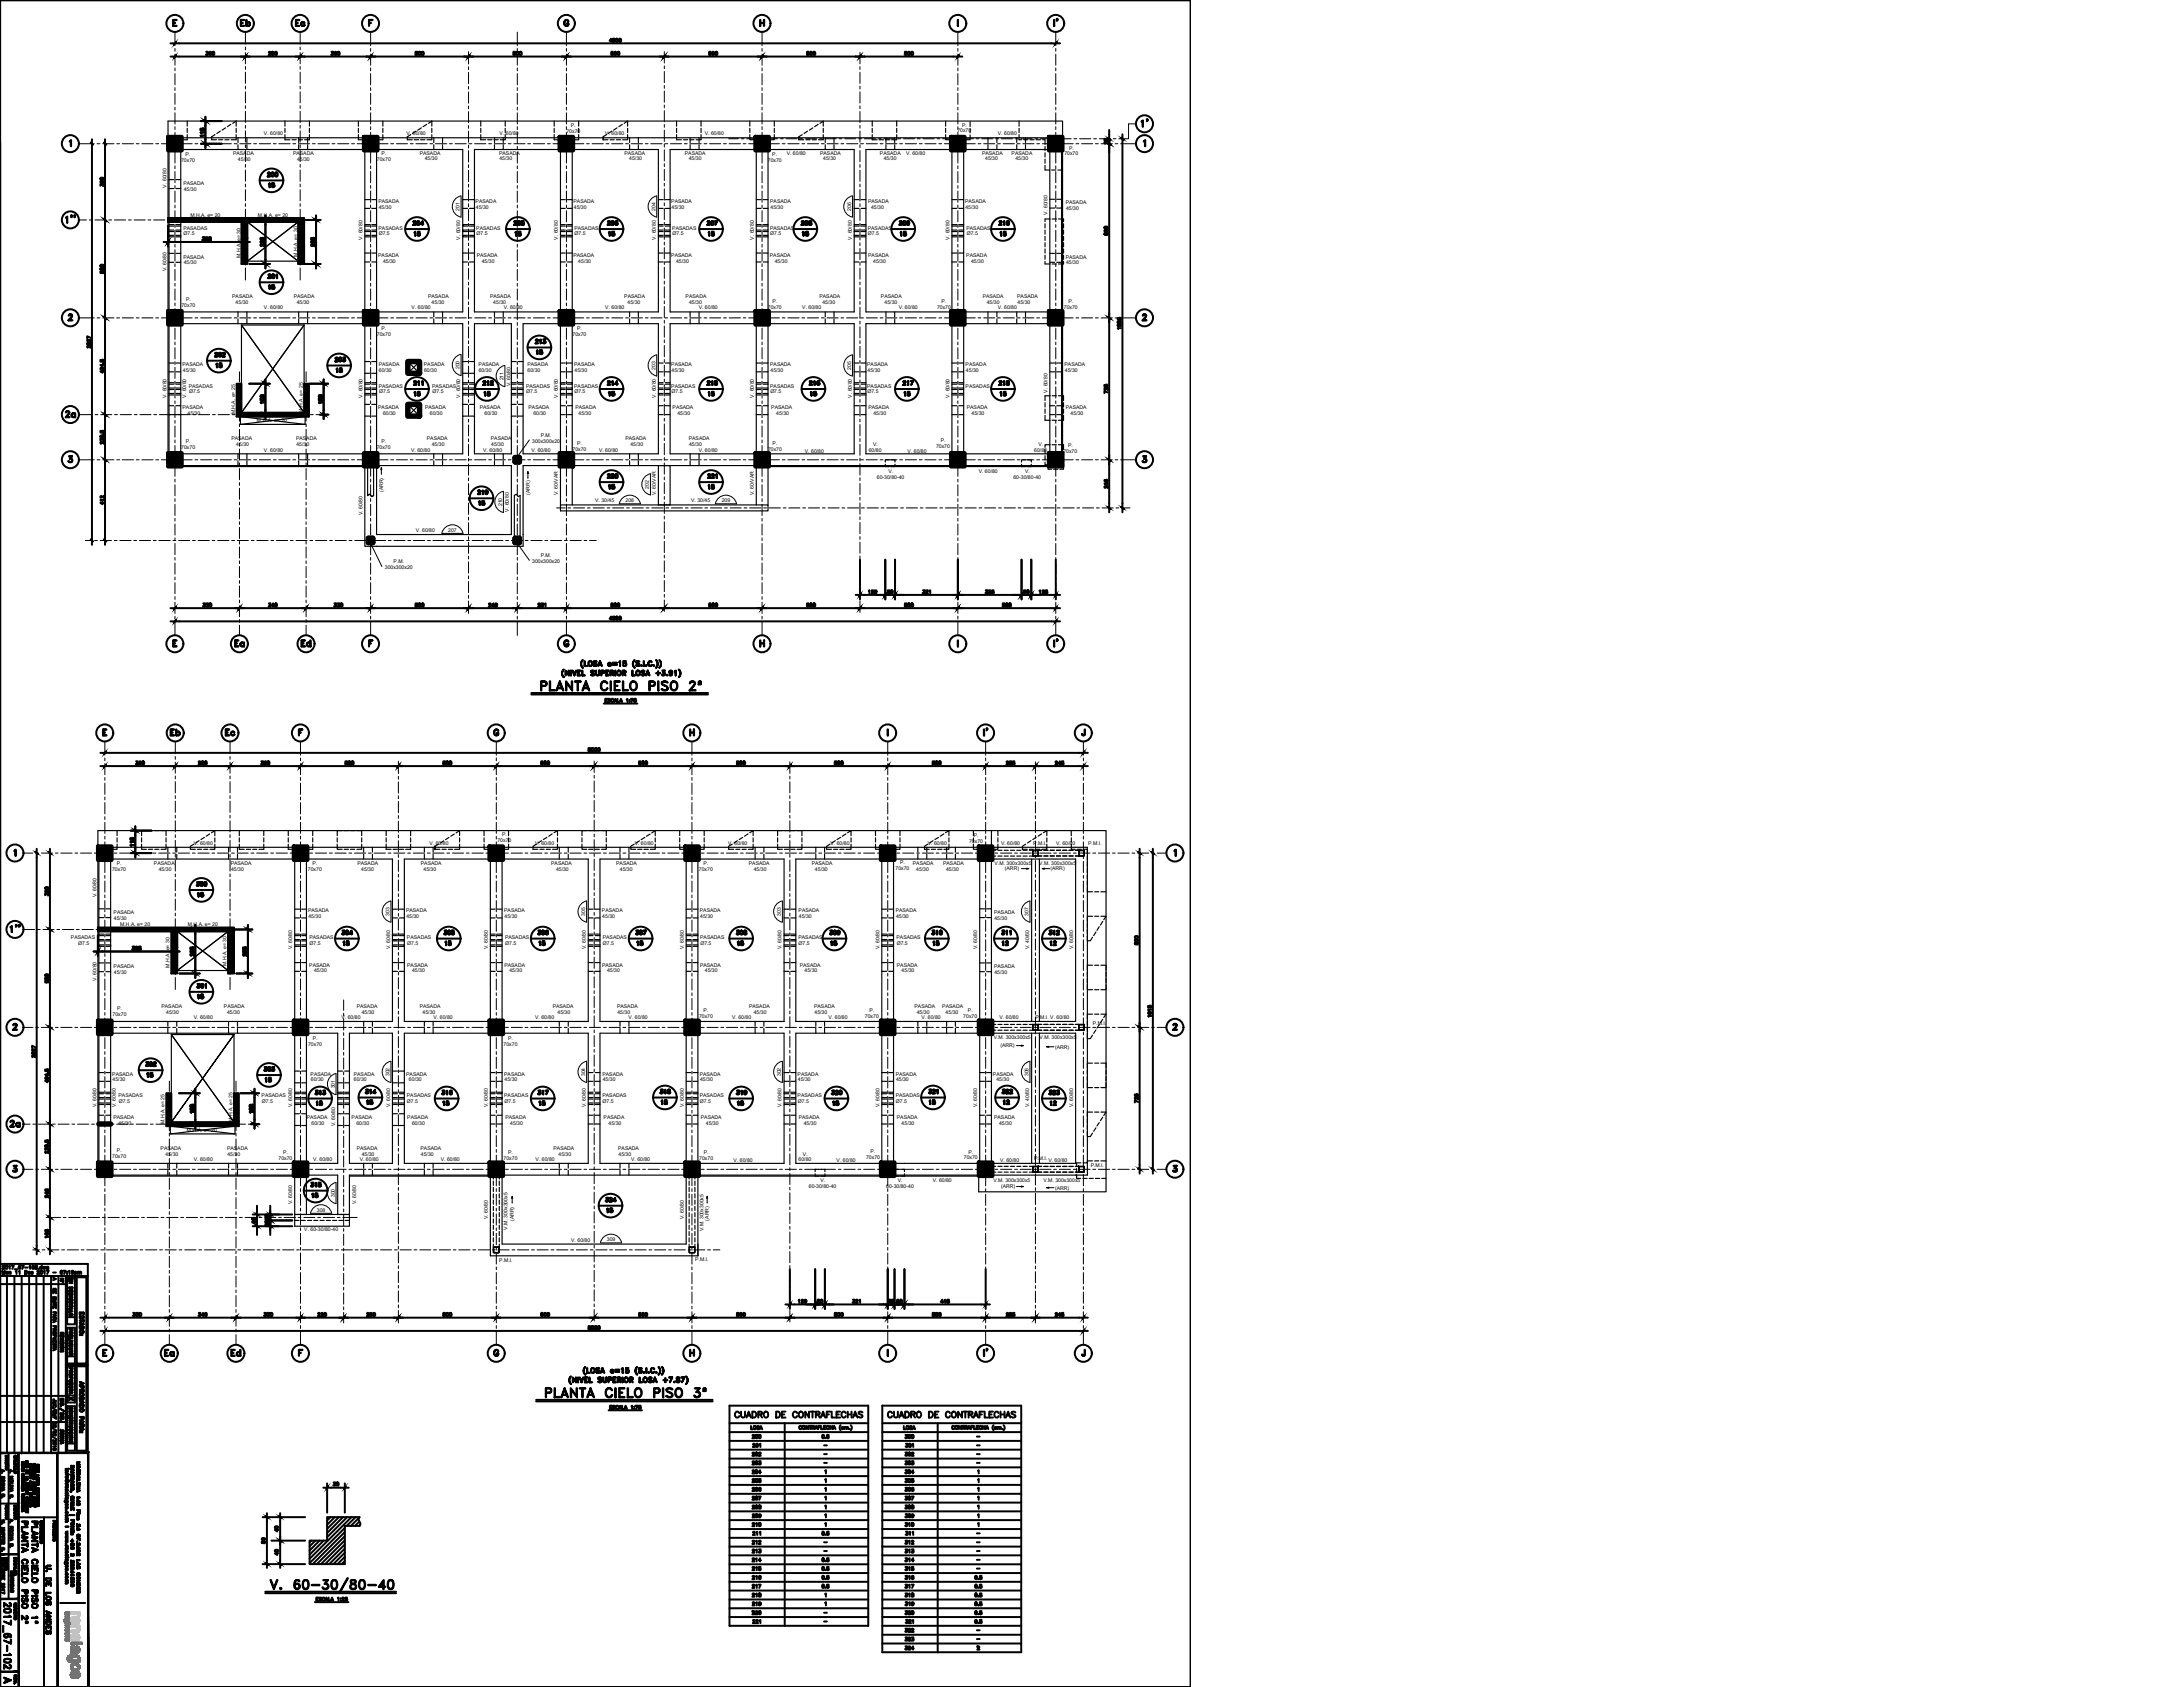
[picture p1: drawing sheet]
<svg xmlns="http://www.w3.org/2000/svg" width="279mm" height="216mm" viewBox="0 0 279 216" stroke-linecap="round" stroke-linejoin="round" font-family="sans-serif">
<defs><g id="words">
<g font-size="3.5">
<text x="30" y="4.6">Eb</text>
<text x="37" y="4.6">Ec</text>
<text x="46.2" y="4.6">F</text>
<text x="71.3" y="4.6">G</text>
<text x="96.3" y="4.6">H</text>
<text x="145.3" y="17.3">1'</text>
<text x="26.8" y="48.3">15</text>
<text x="7.4" y="54.7">2a</text>
<text x="60.3" y="66">15</text>
<text x="76.9" y="63.9">15</text>
<text x="90" y="63.9">15</text>
<text x="29.3" y="84">Ea</text>
<text x="37.7" y="84">Ed</text>
<text x="46.2" y="84">F</text>
<text x="71.3" y="84">G</text>
<text x="96.3" y="84">H</text>
<text x="20.8" y="95.2">Eb</text>
<text x="27.9" y="95.2">Ec</text>
<text x="124.9" y="95.2">I'</text>
<text x="24.3" y="116.1">15</text>
<text x="24.3" y="129.1">15</text>
<text x="149.2" y="133">2</text>
<text x="33.2" y="139.7">15</text>
<text x=".4" y="145.3">2a</text>
<text x="39.2" y="154.5">15</text>
<text x="20.1" y="174.6">Ea</text>
<text x="28.6" y="174.6">Ed</text>
<text x="124.9" y="174.6">I'</text>
<text x="-.4" y="216.6">A</text>
</g>
<g font-size="3.1">
<text x="136.5" y="4.6" transform="rotate(-90 136.5 4.6)">I'</text>
<text x="142.9" y="19.8" transform="rotate(-90 142.9 19.8)">25</text>
<text x="33.5" y="25">15</text>
<text x="64.9" y="30">205</text>
<text x="52.2" y="31.4">15</text>
<text x="64.9" y="31.4">15</text>
<text x="76.9" y="31.4">15</text>
<text x="90" y="31.4">15</text>
<text x="102" y="31.4">15</text>
<text x="114.3" y="31.4">15</text>
<text x="127" y="31.4">15</text>
<text x="14.5" y="36.3" transform="rotate(-90 14.5 36.3)">500</text>
<text x="33.5" y="38.1">15</text>
<text x="67.7" y="46.6">15</text>
<text x="42.3" y="48.7">15</text>
<text x="52.2" y="51.9">15</text>
<text x="61" y="51.9">15</text>
<text x="76.9" y="51.9">15</text>
<text x="90" y="51.9">15</text>
<text x="103" y="51.9">15</text>
<text x="115" y="51.9">15</text>
<text x="127" y="51.9">15</text>
<text x="142.9" y="63.9" transform="rotate(-90 142.9 63.9)">246</text>
<text x="112.5" y="77.3">50</text>
<text x="130.2" y="77.3">50</text>
<text x="136.5" y="84" transform="rotate(-90 136.5 84)">I'</text>
<text x="24.3" y="99.1">280</text>
<text x="15.9" y="122.8">395</text>
<text x="43" y="122.1">15</text>
<text x="56.1" y="122.1">15</text>
<text x="68.1" y="122.1">15</text>
<text x="80.8" y="122.1">15</text>
<text x="93.5" y="122.1">15</text>
<text x="105.5" y="122.1">15</text>
<text x="118.5" y="122.1">15</text>
<text x="127.4" y="122.1">12</text>
<text x="133.3" y="120.6">312</text>
<text x="133.7" y="122.1">12</text>
<text x="18" y="139">15</text>
<text x="39.5" y="142.5">15</text>
<text x="46.2" y="142.5">15</text>
<text x="55.7" y="142.5">15</text>
<text x="68.1" y="142.5">15</text>
<text x="83.6" y="142.5">15</text>
<text x="93.5" y="142.5">15</text>
<text x="105.8" y="142.5">15</text>
<text x="118.2" y="142.5">15</text>
<text x="127.4" y="141.1">322</text>
<text x="127.7" y="142.5">12</text>
<text x="133.7" y="142.5">12</text>
<text x="38.8" y="153.1">315</text>
<text x="76.6" y="154.9">324</text>
<text x="33.9" y="157.7" transform="rotate(-90 33.9 157.7)">60</text>
<text x="35.6" y="157.3" transform="rotate(-90 35.6 157.3)">30</text>
<text x="76.9" y="156.3">15</text>
<text x="6" y="165.1">A</text>
<text x="103.7" y="167.9">50</text>
<text x="112.9" y="167.9">35</text>
<text x="24.3" y="169.7">340</text>
<text x="41.6" y="191.2">30</text>
<text x="95.2" y="189.8">204</text>
<text x="124.2" y="189.8">1</text>
<text x="36.7" y="197.2" transform="rotate(-90 36.7 197.2)">40</text>
<text x="124.2" y="195.4">1</text>
<text x="124.2" y="194.4">1</text>
<text x="36.7" y="200.4" transform="rotate(-90 36.7 200.4)">40</text>
<text x="95.2" y="201.1">214</text>
</g>
<g font-size="2.6">
<text x="6.7" y="181.7">/</text>
<text x="124.2" y="185.2">-</text>
<text x="104.4" y="188.4">-</text>
<text x="104.4" y="187.3">-</text>
<text x="104.4" y="186.3">-</text>
<text x="124.2" y="188.4">-</text>
<text x="124.2" y="187.3">-</text>
<text x="124.2" y="186.3">-</text>
<text x="124.2" y="197.6">-</text>
<text x="104.4" y="199.7">-</text>
<text x="104.4" y="198.6">-</text>
<text x="124.2" y="200.7">-</text>
<text x="124.2" y="199.7">-</text>
<text x="124.2" y="198.6">-</text>
<text x="124.2" y="202.1">-</text>
<text x="104.4" y="208.8">-</text>
<text x="104.4" y="207.8">-</text>
<text x="124.2" y="209.9">-</text>
<text x="124.2" y="211">-</text>
</g>
<g font-size=".7">
<text x="33.8" y="17.3">V. 60/80</text>
<text x="52" y="17.3">V. 60/80</text>
<text x="63.9" y="17.3">V. 60/80</text>
<text x="72.5" y="17">70x70</text>
<text x="73.1" y="16.2">P.</text>
<text x="77.5" y="17.3">V. 60/80</text>
<text x="90.2" y="17.3">V. 60/80</text>
<text x="122.5" y="16.9">70x70</text>
<text x="123.1" y="16.2">P.</text>
<text x="127.7" y="17.3">V. 60/80</text>
<text x="23.2" y="20.7">70x70</text>
<text x="23.5" y="23.6">PASADA</text>
<text x="23.7" y="20">P.</text>
<text x="29.8" y="19.9">PASADA</text>
<text x="30.5" y="20.7">45/30</text>
<text x="37.5" y="19.9">PASADA</text>
<text x="38" y="20.7">45/30</text>
<text x="48.2" y="20.6">70x70</text>
<text x="48.8" y="19.9">P.</text>
<text x="53.7" y="19.8">PASADA</text>
<text x="54.4" y="20.5">45/30</text>
<text x="63.9" y="19.8">PASADA</text>
<text x="63.9" y="20.5">45/30</text>
<text x="79.9" y="19.8">PASADA</text>
<text x="80.5" y="20.5">45/30</text>
<text x="87.7" y="19.8">PASADA</text>
<text x="88.2" y="20.5">45/30</text>
<text x="98.3" y="20.7">70x70</text>
<text x="98.8" y="19.9">P.</text>
<text x="100.7" y="19.9">V. 60/80</text>
<text x="105" y="19.8">PASADA</text>
<text x="105.4" y="20.5">45/30</text>
<text x="112.6" y="19.8">PASADA</text>
<text x="113.1" y="20.5">45/30</text>
<text x="116" y="19.9">V. 60/80</text>
<text x="125.7" y="19.8">PASADA</text>
<text x="126.1" y="20.5">45/30</text>
<text x="129.5" y="19.8">PASADA</text>
<text x="130" y="20.5">45/30</text>
<text x="136.2" y="19.9">70x70</text>
<text x="136.8" y="19.1">P.</text>
<text x="21.3" y="24" transform="rotate(-90 21.3 24)">V. 60/80</text>
<text x="23.5" y="29.4">PASADAS</text>
<text x="23.5" y="24.4">45/30</text>
<text x="24.4" y="27.7">M.H.A. e= 20</text>
<text x="33" y="27.7">M.H.A. e= 20</text>
<text x="48.4" y="26">PASADA</text>
<text x="48.5" y="29.4">PASADAS</text>
<text x="48.5" y="26.7">45/30</text>
<text x="58.8" y="27" transform="rotate(-90 58.8 27)">201</text>
<text x="60.9" y="26">PASADA</text>
<text x="60.9" y="26.7">45/30</text>
<text x="61" y="29.4">PASADAS</text>
<text x="73.4" y="26">PASADA</text>
<text x="73.4" y="26.7">45/30</text>
<text x="73.5" y="29.4">PASADAS</text>
<text x="83.9" y="27" transform="rotate(-90 83.9 27)">204</text>
<text x="85.9" y="26">PASADA</text>
<text x="86" y="26.7">45/30</text>
<text x="86" y="29.4">PASADAS</text>
<text x="98.6" y="29.4">PASADAS</text>
<text x="98.6" y="26">PASADA</text>
<text x="98.6" y="26.7">45/30</text>
<text x="108.9" y="27" transform="rotate(-90 108.9 27)">206</text>
<text x="111.1" y="29.4">PASADAS</text>
<text x="111.1" y="26">PASADA</text>
<text x="111.5" y="26.7">45/30</text>
<text x="123.5" y="26">PASADA</text>
<text x="123.6" y="26.7">45/30</text>
<text x="123.7" y="29.4">PASADAS</text>
<text x="134" y="27.5" transform="rotate(-90 134 27.5)">V. 60/80</text>
<text x="136.4" y="26.2">PASADA</text>
<text x="136.4" y="26.9">45/30</text>
<text x="21.3" y="34.7" transform="rotate(-90 21.3 34.7)">V. 60/80</text>
<text x="23.5" y="33.1">PASADA</text>
<text x="23.5" y="30.1">Ø7.5</text>
<text x="23.5" y="33.8">45/30</text>
<text x="30.8" y="33" transform="rotate(-90 30.8 33)">M.H.A. e= 30</text>
<text x="38.1" y="32.9" transform="rotate(-90 38.1 32.9)">M.H.A. e= 30</text>
<text x="46.4" y="30.7" transform="rotate(-90 46.4 30.7)">V. 60/80</text>
<text x="48.4" y="32.9">PASADA</text>
<text x="48.5" y="30.1">Ø7.5</text>
<text x="49" y="33.6">45/30</text>
<text x="58.9" y="30.7" transform="rotate(-90 58.9 30.7)">V. 60/80</text>
<text x="61" y="30.1">Ø7.5</text>
<text x="61" y="32.9">PASADA</text>
<text x="61.7" y="33.6">45/30</text>
<text x="71.4" y="30.7" transform="rotate(-90 71.4 30.7)">V. 60/80</text>
<text x="73.4" y="32.9">PASADA</text>
<text x="73.5" y="30.1">Ø7.5</text>
<text x="74" y="33.6">45/30</text>
<text x="83.9" y="30.7" transform="rotate(-90 83.9 30.7)">V. 60/80</text>
<text x="85.9" y="32.9">PASADA</text>
<text x="86.1" y="30.1">Ø7.5</text>
<text x="86.5" y="33.6">45/30</text>
<text x="96.5" y="30.7" transform="rotate(-90 96.5 30.7)">V. 60/80</text>
<text x="98.5" y="32.9">PASADA</text>
<text x="98.6" y="30.1">Ø7.5</text>
<text x="99.2" y="33.6">45/30</text>
<text x="109" y="30.7" transform="rotate(-90 109 30.7)">V. 60/80</text>
<text x="111.1" y="30.1">Ø7.5</text>
<text x="111.1" y="32.9">PASADA</text>
<text x="111.8" y="33.6">45/30</text>
<text x="121.5" y="30.7" transform="rotate(-90 121.5 30.7)">V. 60/80</text>
<text x="123.7" y="32.9">PASADA</text>
<text x="123.7" y="30.1">Ø7.5</text>
<text x="124.3" y="33.6">45/30</text>
<text x="136.4" y="33.1">PASADA</text>
<text x="136.4" y="33.8">45/30</text>
<text x="23.2" y="39.2">70x70</text>
<text x="23.8" y="38.5">P.</text>
<text x="29.7" y="38.2">PASADA</text>
<text x="30.2" y="38.9">45/30</text>
<text x="33.8" y="39.6">V. 60/80</text>
<text x="37.6" y="38.2">PASADA</text>
<text x="38" y="38.9">45/30</text>
<text x="52.7" y="39.6">V. 60/80</text>
<text x="54.8" y="38.2">PASADA</text>
<text x="55.2" y="38.9">45/30</text>
<text x="62.7" y="38.2">PASADA</text>
<text x="63.1" y="38.9">45/30</text>
<text x="64.5" y="39.6">V. 60/80</text>
<text x="77.5" y="39.6">V. 60/80</text>
<text x="79.9" y="38.2">PASADA</text>
<text x="80.3" y="38.9">45/30</text>
<text x="87.8" y="38.2">PASADA</text>
<text x="88.2" y="38.9">45/30</text>
<text x="89.4" y="39.6">V. 60/80</text>
<text x="98.3" y="39.5">70x70</text>
<text x="98.9" y="38.8">P.</text>
<text x="102.7" y="39.6">V. 60/80</text>
<text x="104.9" y="38.2">PASADA</text>
<text x="105.3" y="38.9">45/30</text>
<text x="112.8" y="38.2">PASADA</text>
<text x="113.2" y="38.9">45/30</text>
<text x="115" y="39.6">V. 60/80</text>
<text x="119.9" y="39.5">70x70</text>
<text x="120.5" y="38.8">P.</text>
<text x="125.8" y="38.2">PASADA</text>
<text x="126.3" y="38.9">45/30</text>
<text x="127.7" y="39.6">V. 60/80</text>
<text x="130.2" y="38.2">PASADA</text>
<text x="130.2" y="38.9">45/30</text>
<text x="136.2" y="39.5">70x70</text>
<text x="136.8" y="38.8">P.</text>
<text x="23.4" y="46.9">PASADA</text>
<text x="23.4" y="47.6">45/30</text>
<text x="48.2" y="43">70x70</text>
<text x="48.5" y="46.9">PASADA</text>
<text x="48.5" y="47.6">60/30</text>
<text x="48.8" y="42.3">P.</text>
<text x="54.3" y="46.9">PASADA</text>
<text x="54.3" y="47.6">60/30</text>
<text x="58.8" y="47.3" transform="rotate(-90 58.8 47.3)">200</text>
<text x="61.3" y="46.9">PASADA</text>
<text x="61.3" y="47.6">60/30</text>
<text x="67.5" y="46.9">PASADA</text>
<text x="67.5" y="47.6">60/30</text>
<text x="73.3" y="43">70x70</text>
<text x="73.5" y="46.9">PASADA</text>
<text x="73.5" y="47.6">45/30</text>
<text x="73.9" y="42.3">P.</text>
<text x="83.9" y="47.3" transform="rotate(-90 83.9 47.3)">203</text>
<text x="85.9" y="46.9">PASADA</text>
<text x="86" y="47.6">45/30</text>
<text x="98.6" y="46.9">PASADA</text>
<text x="98.6" y="47.6">45/30</text>
<text x="108.9" y="47.3" transform="rotate(-90 108.9 47.3)">205</text>
<text x="111" y="46.9">PASADA</text>
<text x="111" y="47.6">45/30</text>
<text x="123.6" y="46.9">PASADA</text>
<text x="123.6" y="47.6">45/30</text>
<text x="136.2" y="46.9">PASADA</text>
<text x="136.3" y="47.6">45/30</text>
<text x="21.3" y="50.9" transform="rotate(-90 21.3 50.9)">V. 60/80</text>
<text x="23.4" y="52.4">PASADA</text>
<text x="23.8" y="50.9" transform="rotate(-90 23.8 50.9)">V. 60/80</text>
<text x="24" y="53.1">45/30</text>
<text x="24.2" y="49.6">PASADAS</text>
<text x="24.2" y="50.4">Ø7.5</text>
<text x="30.1" y="53" transform="rotate(-90 30.1 53)">M.H.A. e= 25</text>
<text x="38.8" y="52.8" transform="rotate(-90 38.8 52.8)">M.H.A. e= 25</text>
<text x="46.4" y="50.9" transform="rotate(-90 46.4 50.9)">V. 60/80</text>
<text x="48.4" y="52.4">PASADA</text>
<text x="48.5" y="49.6">PASADAS</text>
<text x="48.5" y="50.4">Ø7.5</text>
<text x="49" y="53.1">60/30</text>
<text x="54.4" y="52.4">PASADA</text>
<text x="55" y="53.1">60/30</text>
<text x="55.3" y="49.6">PASADAS</text>
<text x="55.4" y="50.4">Ø7.5</text>
<text x="58.9" y="50.9" transform="rotate(-90 58.9 50.9)">V. 60/80</text>
<text x="61.4" y="52.4">PASADA</text>
<text x="62" y="53.1">60/30</text>
<text x="64.4" y="48.7" transform="rotate(-90 64.4 48.7)">211</text>
<text x="65.3" y="49.4" transform="rotate(-90 65.3 49.4)">V. 60/80</text>
<text x="67.3" y="49.6">PASADAS</text>
<text x="67.4" y="50.4">Ø7.5</text>
<text x="67.6" y="52.4">PASADA</text>
<text x="68.3" y="53.1">60/30</text>
<text x="71.4" y="50.9" transform="rotate(-90 71.4 50.9)">V. 60/80</text>
<text x="73.5" y="49.6">PASADAS</text>
<text x="73.5" y="50.4">Ø7.5</text>
<text x="73.6" y="52.4">PASADA</text>
<text x="74" y="53.1">45/30</text>
<text x="83.9" y="50.9" transform="rotate(-90 83.9 50.9)">V. 60/80</text>
<text x="85.9" y="49.6">PASADAS</text>
<text x="85.9" y="50.4">Ø7.5</text>
<text x="86.1" y="52.4">PASADA</text>
<text x="86.7" y="53.1">45/30</text>
<text x="96.5" y="50.9" transform="rotate(-90 96.5 50.9)">V. 60/80</text>
<text x="98.6" y="49.6">PASADAS</text>
<text x="98.6" y="50.4">Ø7.5</text>
<text x="98.7" y="52.4">PASADA</text>
<text x="99.4" y="53.1">45/30</text>
<text x="109" y="50.9" transform="rotate(-90 109 50.9)">V. 60/80</text>
<text x="111" y="49.6">PASADAS</text>
<text x="111" y="50.4">Ø7.5</text>
<text x="111.1" y="52.4">PASADA</text>
<text x="111.8" y="53.1">45/30</text>
<text x="121.5" y="50.9" transform="rotate(-90 121.5 50.9)">V. 60/80</text>
<text x="123.6" y="49.6">PASADAS</text>
<text x="123.7" y="52.4">PASADA</text>
<text x="124.4" y="53.1">45/30</text>
<text x="134" y="50.2" transform="rotate(-90 134 50.2)">V. 60/80</text>
<text x="136.4" y="52.4">PASADA</text>
<text x="137" y="53.1">45/30</text>
<text x="23.2" y="57.4">70x70</text>
<text x="23.8" y="56.7">P.</text>
<text x="29.6" y="56.4">PASADA</text>
<text x="30.2" y="57.1">45/30</text>
<text x="32.9" y="54">M.H.A. e= 20</text>
<text x="33.8" y="57.8">V. 60/80</text>
<text x="37.9" y="56.4">PASADA</text>
<text x="37.9" y="57.1">45/30</text>
<text x="48.2" y="57.4">70x70</text>
<text x="48.8" y="56.7">P.</text>
<text x="52.6" y="57.8">V. 60/80</text>
<text x="54.6" y="56.4">PASADA</text>
<text x="55.3" y="57.1">45/30</text>
<text x="61.8" y="57.8">V. 60/80</text>
<text x="62.8" y="56.4">PASADA</text>
<text x="62.9" y="57.1">45/30</text>
<text x="68" y="57.8">V. 60/80</text>
<text x="68.1" y="56.6">300x300x20</text>
<text x="69.2" y="55.9">P.M.</text>
<text x="73.3" y="57.7">70x70</text>
<text x="73.9" y="56.9">P.</text>
<text x="76.7" y="57.8">V. 60/80</text>
<text x="80.1" y="56.4">PASADA</text>
<text x="80.7" y="57.1">45/30</text>
<text x="88.2" y="56.4">PASADA</text>
<text x="88.2" y="57.1">45/30</text>
<text x="89.4" y="57.8">V. 60/80</text>
<text x="98.3" y="57.7">70x70</text>
<text x="98.9" y="56.9">P.</text>
<text x="103" y="57.9">V. 60/80</text>
<text x="111.2" y="57.8">60/80</text>
<text x="111.7" y="57.1">V.</text>
<text x="116.2" y="57.9">V. 60/80</text>
<text x="119.8" y="57.3">70x70</text>
<text x="120.4" y="56.6">P.</text>
<text x="132.4" y="57.8">60/80</text>
<text x="132.9" y="57.1">V.</text>
<text x="136.1" y="58">70x70</text>
<text x="136.7" y="57.3">P.</text>
<text x="46.4" y="66" transform="rotate(-90 46.4 66)">V. 60/80</text>
<text x="49" y="63" transform="rotate(-90 49 63)">(ARR)</text>
<text x="64.3" y="64.8" transform="rotate(-90 64.3 64.8)">210</text>
<text x="65.1" y="65.5" transform="rotate(-90 65.1 65.5)">V. 60/80</text>
<text x="67.8" y="63.3" transform="rotate(-90 67.8 63.3)">(ARR)</text>
<text x="71.4" y="63.4" transform="rotate(-90 71.4 63.4)">V. 60/VAR</text>
<text x="76.2" y="64.3">V. 30/45</text>
<text x="80.1" y="64.3">208</text>
<text x="83.1" y="62.5" transform="rotate(-90 83.1 62.5)">202</text>
<text x="83.9" y="63.4" transform="rotate(-90 83.9 63.4)">V. 60/VAR</text>
<text x="88.5" y="64.3">V. 30/45</text>
<text x="92.4" y="64.3">209</text>
<text x="96.5" y="63.4" transform="rotate(-90 96.5 63.4)">V. 60/VAR</text>
<text x="112.2" y="61.3">60-30/80-40</text>
<text x="113.7" y="60.6">V.</text>
<text x="125.3" y="60.6">V. 60/80</text>
<text x="129.7" y="61.3">60-30/80-40</text>
<text x="131.2" y="60.6">V.</text>
<text x="53.2" y="68.1">V. 60/80</text>
<text x="57.4" y="68.1">207</text>
<text x="69.2" y="71.3">P.M.</text>
<text x="49.3" y="72.8">300x300x20</text>
<text x="50.4" y="72.1">P.M.</text>
<text x="68.1" y="72">300x300x20</text>
<text x="63.7" y="107.8">70x70</text>
<text x="64.3" y="107">P.</text>
<text x="124" y="107.9">70x70</text>
<text x="124.6" y="107.1">P.</text>
<text x="14.4" y="111.5">70x70</text>
<text x="14.9" y="110.8">P.</text>
<text x="19.7" y="110.7">PASADA</text>
<text x="20.3" y="111.4">45/30</text>
<text x="24.8" y="108.1">V. 60/80</text>
<text x="29.5" y="110.7">PASADA</text>
<text x="29.6" y="111.4">45/30</text>
<text x="39.4" y="111.4">70x70</text>
<text x="40" y="110.7">P.</text>
<text x="45.7" y="110.7">PASADA</text>
<text x="46.2" y="111.5">45/30</text>
<text x="53.9" y="110.7">PASADA</text>
<text x="54.2" y="111.5">45/30</text>
<text x="55" y="108.1">V. 60/80</text>
<text x="68.5" y="108.1">V. 60/80</text>
<text x="70.5" y="110.7">PASADA</text>
<text x="71.2" y="111.5">45/30</text>
<text x="78.9" y="110.7">PASADA</text>
<text x="79.3" y="111.5">45/30</text>
<text x="81.2" y="108.1">V. 60/80</text>
<text x="89.5" y="111.5">70x70</text>
<text x="90" y="110.7">P.</text>
<text x="93.2" y="108.1">V. 60/80</text>
<text x="95.8" y="110.7">PASADA</text>
<text x="96.5" y="111.5">45/30</text>
<text x="103.9" y="110.7">PASADA</text>
<text x="104.3" y="111.5">45/30</text>
<text x="106.3" y="108.1">V. 60/80</text>
<text x="114.6" y="111.3">70x70</text>
<text x="115.2" y="110.6">P.</text>
<text x="116.8" y="110.7">PASADA</text>
<text x="117.3" y="111.5">45/30</text>
<text x="118.7" y="108.1">V. 60/80</text>
<text x="120.7" y="110.7">PASADA</text>
<text x="121.1" y="111.5">45/30</text>
<text x="127.3" y="110.6">V.M. 300x300x5</text>
<text x="128.1" y="108.1">V. 60/80</text>
<text x="128.6" y="111.4">(ARR)</text>
<text x="132.2" y="108.2">P.M.I.</text>
<text x="133" y="110.6">V.M. 300x300x5</text>
<text x="134.5" y="111.4">(ARR)</text>
<text x="135.2" y="108.1">V. 60/80</text>
<text x="139.3" y="108.2">P.M.I.</text>
<text x="12.3" y="114.8" transform="rotate(-90 12.3 114.8)">V. 60/80</text>
<text x="14.5" y="116.9">PASADA</text>
<text x="14.6" y="117.7">45/30</text>
<text x="15.4" y="118.5">M.H.A. e= 20</text>
<text x="24" y="118.5">M.H.A. e= 20</text>
<text x="39.4" y="116.8">PASADA</text>
<text x="39.5" y="117.5">45/30</text>
<text x="49.8" y="117.2" transform="rotate(-90 49.8 117.2)">303</text>
<text x="52" y="116.8">PASADA</text>
<text x="52" y="117.5">45/30</text>
<text x="64.5" y="116.8">PASADA</text>
<text x="64.6" y="117.5">45/30</text>
<text x="74.9" y="117.2" transform="rotate(-90 74.9 117.2)">305</text>
<text x="77" y="116.8">PASADA</text>
<text x="77.1" y="117.5">45/30</text>
<text x="89.6" y="116.8">PASADA</text>
<text x="89.6" y="117.5">45/30</text>
<text x="99.9" y="117.2" transform="rotate(-90 99.9 117.2)">303</text>
<text x="102.2" y="116.8">PASADA</text>
<text x="102.3" y="117.5">45/30</text>
<text x="114.6" y="116.8">PASADA</text>
<text x="114.7" y="117.5">45/30</text>
<text x="127.2" y="116.9">PASADA</text>
<text x="127.3" y="117.7">45/30</text>
<text x="131.7" y="117.2" transform="rotate(-90 131.7 117.2)">307</text>
<text x="9.1" y="120.2">PASADAS</text>
<text x="10" y="120.9">Ø7.5</text>
<text x="12.3" y="125.5" transform="rotate(-90 12.3 125.5)">V. 60/80</text>
<text x="14.5" y="123.9">PASADA</text>
<text x="14.6" y="124.6">45/30</text>
<text x="21.7" y="123.8" transform="rotate(-90 21.7 123.8)">M.H.A. e= 30</text>
<text x="29" y="123.6" transform="rotate(-90 29 123.6)">M.H.A. e= 30</text>
<text x="37.4" y="121.5" transform="rotate(-90 37.4 121.5)">V. 60/80</text>
<text x="39.6" y="123.7">PASADA</text>
<text x="39.6" y="120.2">PASADAS</text>
<text x="39.6" y="120.9">Ø7.5</text>
<text x="40.2" y="124.4">45/30</text>
<text x="49.9" y="121.5" transform="rotate(-90 49.9 121.5)">V. 60/80</text>
<text x="52.1" y="120.2">PASADAS</text>
<text x="52.1" y="123.7">PASADA</text>
<text x="52.1" y="120.9">Ø7.5</text>
<text x="52.7" y="124.4">45/30</text>
<text x="62.4" y="121.5" transform="rotate(-90 62.4 121.5)">V. 60/80</text>
<text x="64.6" y="123.7">PASADA</text>
<text x="64.6" y="120.2">PASADAS</text>
<text x="64.7" y="120.9">Ø7.5</text>
<text x="65.2" y="124.4">45/30</text>
<text x="75" y="121.5" transform="rotate(-90 75 121.5)">V. 60/80</text>
<text x="77.1" y="123.7">PASADA</text>
<text x="77.2" y="120.2">PASADAS</text>
<text x="77.2" y="120.9">Ø7.5</text>
<text x="77.7" y="124.4">45/30</text>
<text x="87.5" y="121.5" transform="rotate(-90 87.5 121.5)">V. 60/80</text>
<text x="89.6" y="123.7">PASADA</text>
<text x="89.6" y="120.2">PASADAS</text>
<text x="89.6" y="120.9">Ø7.5</text>
<text x="90.2" y="124.4">45/30</text>
<text x="100" y="121.5" transform="rotate(-90 100 121.5)">V. 60/80</text>
<text x="102.2" y="120.2">PASADAS</text>
<text x="102.2" y="120.9">Ø7.5</text>
<text x="102.4" y="123.7">PASADA</text>
<text x="103" y="124.4">45/30</text>
<text x="112.6" y="121.5" transform="rotate(-90 112.6 121.5)">V. 60/80</text>
<text x="114.7" y="120.2">PASADAS</text>
<text x="114.8" y="120.9">Ø7.5</text>
<text x="114.8" y="123.7">PASADA</text>
<text x="115.4" y="124.4">45/30</text>
<text x="125.1" y="121.5" transform="rotate(-90 125.1 121.5)">V. 60/80</text>
<text x="127.2" y="123.9">PASADA</text>
<text x="127.3" y="124.6">45/30</text>
<text x="131.7" y="121.5" transform="rotate(-90 131.7 121.5)">V. 40/60</text>
<text x="137.4" y="121.5" transform="rotate(-90 137.4 121.5)">V. 60/80</text>
<text x="14.4" y="130">70x70</text>
<text x="15" y="129.3">P.</text>
<text x="20.7" y="129">PASADA</text>
<text x="21.3" y="129.8">45/30</text>
<text x="24.8" y="130.4">V. 60/80</text>
<text x="28.7" y="129">PASADA</text>
<text x="29.1" y="129.8">45/30</text>
<text x="43.7" y="130.4">V. 60/80</text>
<text x="45.7" y="129">PASADA</text>
<text x="46.3" y="129.8">45/30</text>
<text x="53.7" y="129">PASADA</text>
<text x="54.1" y="129.8">45/30</text>
<text x="55.5" y="130.4">V. 60/80</text>
<text x="68.5" y="130.4">V. 60/80</text>
<text x="70.7" y="129">PASADA</text>
<text x="71.4" y="129.8">45/30</text>
<text x="79" y="129">PASADA</text>
<text x="79" y="129.8">45/30</text>
<text x="80.5" y="130.4">V. 60/80</text>
<text x="89.5" y="130.3">70x70</text>
<text x="90" y="129.5">P.</text>
<text x="93.7" y="130.4">V. 60/80</text>
<text x="95.9" y="129">PASADA</text>
<text x="96.5" y="129.8">45/30</text>
<text x="104.2" y="129">PASADA</text>
<text x="104.2" y="129.8">45/30</text>
<text x="106" y="130.4">V. 60/80</text>
<text x="110.7" y="130.3">70x70</text>
<text x="111.3" y="129.5">P.</text>
<text x="117.1" y="129">PASADA</text>
<text x="117.3" y="129.8">45/30</text>
<text x="118" y="130.4">V. 60/80</text>
<text x="120.6" y="129">PASADA</text>
<text x="121" y="129.8">45/30</text>
<text x="123.3" y="130.3">70x70</text>
<text x="123.9" y="129.5">P.</text>
<text x="127.9" y="130.4">V. 60/80</text>
<text x="132.5" y="130.5">P.M.I. V. 60/80</text>
<text x="139.9" y="131.2">P.M.I.</text>
<text x="14.4" y="137.7">PASADA</text>
<text x="39.4" y="133.8">70x70</text>
<text x="39.8" y="137.7">PASADA</text>
<text x="40" y="133.1">P.</text>
<text x="45.3" y="137.7">PASADA</text>
<text x="49.8" y="137.7" transform="rotate(-90 49.8 137.7)">302</text>
<text x="52" y="137.7">PASADA</text>
<text x="64.5" y="133.8">70x70</text>
<text x="64.5" y="137.7">PASADA</text>
<text x="65" y="133.1">P.</text>
<text x="74.9" y="137.7" transform="rotate(-90 74.9 137.7)">304</text>
<text x="77.1" y="137.7">PASADA</text>
<text x="89.6" y="137.7">PASADA</text>
<text x="99.9" y="137.7" transform="rotate(-90 99.9 137.7)">302</text>
<text x="102.1" y="137.7">PASADA</text>
<text x="114.6" y="137.7">PASADA</text>
<text x="127.1" y="137.7">PASADA</text>
<text x="127.2" y="133">V.M. 300x300x5</text>
<text x="128" y="134">(ARR)</text>
<text x="131.7" y="137.7" transform="rotate(-90 131.7 137.7)">306</text>
<text x="133.1" y="133">V.M. 300x300x5</text>
<text x="135" y="134.2">(ARR)</text>
<text x="12.3" y="141.7" transform="rotate(-90 12.3 141.7)">V. 60/80</text>
<text x="14.4" y="138.4">45/30</text>
<text x="14.5" y="143.2">PASADA</text>
<text x="14.8" y="141.7" transform="rotate(-90 14.8 141.7)">V. 60/80</text>
<text x="15.2" y="143.9">45/30</text>
<text x="15.2" y="140.4">PASADAS</text>
<text x="15.2" y="141.1">Ø7.5</text>
<text x="21.1" y="143.8" transform="rotate(-90 21.1 143.8)">M.H.A. e= 25</text>
<text x="29.7" y="143.6" transform="rotate(-90 29.7 143.6)">M.H.A. e= 25</text>
<text x="33.5" y="140.4">PASADAS</text>
<text x="33.5" y="141.1">Ø7.5</text>
<text x="37.4" y="141.7" transform="rotate(-90 37.4 141.7)">V. 60/80</text>
<text x="39.3" y="143.2">PASADA</text>
<text x="39.8" y="138.4">60/30</text>
<text x="39.9" y="143.9">60/30</text>
<text x="42.8" y="139.3" transform="rotate(-90 42.8 139.3)">301</text>
<text x="45" y="143.2">PASADA</text>
<text x="45.3" y="138.4">60/30</text>
<text x="45.6" y="143.9">60/30</text>
<text x="49.9" y="141.7" transform="rotate(-90 49.9 141.7)">V. 60/80</text>
<text x="52.1" y="140.4">PASADAS</text>
<text x="52.1" y="141.1">Ø7.5</text>
<text x="52.1" y="143.2">PASADA</text>
<text x="52.3" y="138.4">60/30</text>
<text x="52.7" y="143.9">60/30</text>
<text x="62.4" y="141.7" transform="rotate(-90 62.4 141.7)">V. 60/80</text>
<text x="64.5" y="140.4">PASADAS</text>
<text x="64.6" y="141.1">Ø7.5</text>
<text x="64.6" y="138.4">45/30</text>
<text x="64.7" y="143.2">PASADA</text>
<text x="65.3" y="143.9">45/30</text>
<text x="75" y="141.7" transform="rotate(-90 75 141.7)">V. 60/80</text>
<text x="77.1" y="140.4">PASADAS</text>
<text x="77.1" y="141.1">Ø7.5</text>
<text x="77.2" y="138.4">45/30</text>
<text x="77.3" y="143.2">PASADA</text>
<text x="77.9" y="143.9">45/30</text>
<text x="87.5" y="141.7" transform="rotate(-90 87.5 141.7)">V. 60/80</text>
<text x="89.6" y="140.4">PASADAS</text>
<text x="89.6" y="141.1">Ø7.5</text>
<text x="89.6" y="138.4">45/30</text>
<text x="89.7" y="143.2">PASADA</text>
<text x="90.3" y="143.9">45/30</text>
<text x="100" y="141.7" transform="rotate(-90 100 141.7)">V. 60/80</text>
<text x="102.1" y="140.4">PASADAS</text>
<text x="102.1" y="141.1">Ø7.5</text>
<text x="102.1" y="138.4">45/30</text>
<text x="102.2" y="143.2">PASADA</text>
<text x="102.9" y="143.9">45/30</text>
<text x="112.6" y="141.7" transform="rotate(-90 112.6 141.7)">V. 60/80</text>
<text x="114.6" y="140.4">PASADAS</text>
<text x="114.7" y="141.1">Ø7.5</text>
<text x="114.7" y="138.4">45/30</text>
<text x="114.8" y="143.2">PASADA</text>
<text x="115.4" y="143.9">45/30</text>
<text x="125.1" y="141.7" transform="rotate(-90 125.1 141.7)">V. 60/80</text>
<text x="127.2" y="143.2">PASADA</text>
<text x="127.5" y="138.4">45/30</text>
<text x="127.9" y="143.9">45/30</text>
<text x="131.7" y="141.7" transform="rotate(-90 131.7 141.7)">V. 40/60</text>
<text x="137.4" y="141.7" transform="rotate(-90 137.4 141.7)">V. 60/80</text>
<text x="14.4" y="148.2">70x70</text>
<text x="15" y="147.4">P.</text>
<text x="20.6" y="147.2">PASADA</text>
<text x="21.2" y="147.9">45/30</text>
<text x="23.9" y="144.8">M.H.A. e= 20</text>
<text x="24.8" y="148.6">V. 60/80</text>
<text x="29.1" y="147.2">PASADA</text>
<text x="29.1" y="147.9">45/30</text>
<text x="35.6" y="148.4">70x70</text>
<text x="36.2" y="147.7">P.</text>
<text x="40.1" y="148.6">V. 60/80</text>
<text x="42.9" y="144.1" transform="rotate(-90 42.9 144.1)">V. 60/80</text>
<text x="45.7" y="147.2">PASADA</text>
<text x="46" y="148.6">V. 60/80</text>
<text x="46.3" y="147.9">45/30</text>
<text x="53.8" y="147.2">PASADA</text>
<text x="53.9" y="147.9">45/30</text>
<text x="56.4" y="148.6">V. 60/80</text>
<text x="64.5" y="148.4">70x70</text>
<text x="65" y="147.7">P.</text>
<text x="68.6" y="148.6">V. 60/80</text>
<text x="70.8" y="147.2">PASADA</text>
<text x="71.5" y="147.9">45/30</text>
<text x="79.1" y="147.2">PASADA</text>
<text x="79.2" y="147.9">45/30</text>
<text x="80.8" y="148.6">V. 60/80</text>
<text x="89.5" y="148.4">70x70</text>
<text x="90.1" y="147.7">P.</text>
<text x="93.9" y="148.7">V. 60/80</text>
<text x="102.2" y="148.6">60/80</text>
<text x="102.8" y="147.9">V.</text>
<text x="107.1" y="148.7">V. 60/80</text>
<text x="110.8" y="148.3">70x70</text>
<text x="111.4" y="147.6">P.</text>
<text x="123.4" y="148.4">70x70</text>
<text x="124" y="147.6">P.</text>
<text x="128" y="148.7">V. 60/80</text>
<text x="132.4" y="148.5">P.M.I.</text>
<text x="134.2" y="148.7">V. 60/80</text>
<text x="139.6" y="149.4">P.M.I.</text>
<text x="37.4" y="154.1" transform="rotate(-90 37.4 154.1)">V. 60/80</text>
<text x="40.6" y="155.1">308</text>
<text x="42.8" y="153.2" transform="rotate(-90 42.8 153.2)">300</text>
<text x="45.6" y="154.1" transform="rotate(-90 45.6 154.1)">V. 60/80</text>
<text x="62.4" y="156" transform="rotate(-90 62.4 156)">V. 60/80</text>
<text x="87.5" y="156" transform="rotate(-90 87.5 156)">V. 60/80</text>
<text x="103.5" y="152">60-30/80-40</text>
<text x="105" y="151.3">V.</text>
<text x="113.4" y="152">60-30/80-40</text>
<text x="114.9" y="151.3">V.</text>
<text x="119.4" y="151.3">V. 60/80</text>
<text x="127.1" y="151.3">V.M. 300x300x5</text>
<text x="128.1" y="152.1">(ARR)</text>
<text x="133.5" y="151.3">V.M. 300x300x5</text>
<text x="135" y="152.2">(ARR)</text>
<text x="38.9" y="157.6">V. 60-30/80-40</text>
<text x="63.9" y="161.6">P.M.I.</text>
<text x="64.9" y="157.4" transform="rotate(-90 64.9 157.4)">V.M. 300x300x5</text>
<text x="65.8" y="156.3" transform="rotate(-90 65.8 156.3)">(ARR)</text>
<text x="73.1" y="158.9">V. 60/80</text>
<text x="77.7" y="158.9">309</text>
<text x="89" y="161.4">P.M.I.</text>
<text x="90" y="157.6" transform="rotate(-90 90 157.6)">V.M. 300x300x5</text>
<text x="90.7" y="156.2" transform="rotate(-90 90.7 156.2)">(ARR)</text>
</g>
</g></defs>
<!-- layer: RLA-FORMATO -->
<g fill="none" stroke="#000" stroke-width=".25">
<path d="M0 18.3v197.6h152.4v-215.9h-152.4v215.9M0 161.8h11.2v24.1M0 178.6h8.4M0 164.3h8.4M0 163.3h11.2M.3 162.1l.1-.1h.1v.1l-.2 .3h.3M.3 163v-.4l.2 .4 .1-.4v.4M.9 163.3v22.6M1.1 162.1l.1-.1v.4M1.2 162.8h.2v.2M1.2 162.8v.2M1.5 162h.3l-.2 .4"/>
<path d="M1.8 163.3v22.6M1.9 162.4h.4M2 162.7l.1-.1v.4M2.4 162.7l.1-.1v.4M2.6 162a.19 .19 0 0 0-.2 .2 .19 .19 0 0 0 .2 .2 .15 .15 0 0 0 0-.3 .14 .14 0 0 0-.2 .2M2.8 162h.2l-.1 .4M2.8 163.4v22.6M3.2 162.6h.1a.23 .23 0 0 1 .2 .2 .23 .23 0 0 1-.2 .2h-.1zM3.2 162.2h.4M3.6 162.9h.3a.14 .14 0 0 0-.2-.1 .14 .14 0 0 0-.1 .1 .14 .14 0 0 0 .1 .1h.2M3.7 163.3v22.6M3.8 162.1l.1-.1v.4"/>
<path d="M4.2 162.8a.14 .14 0 0 0-.2 0 .14 .14 0 0 0 0 .2 .14 .14 0 0 0 .2 0M4.5 162.1a.11 .11 0 0 1 .2-.1 .11 .11 0 0 1 0 .1l-.2 .3h.3M4.7 163.3v22.6M4.8 162.7v-.1l.2 .1-.3 .3h.3M5.6 163.3v22.6M6.5 163.3v22.6M7.5 163.3v22.6M7.7 170.8l.2-.1zM7.7 171.4l.4-.2-.3 .2 .3 .1zM7.7 171.6h.4zM7.7 172.1l.4 .1zM7.7 172.7h.4l-.3 .2 .3 .1h-.4l.4-.3z"/>
<path d="M7.8 170.9l-.1 .2v-.2h.4v.2v-.2M7.8 171.8l.1 .2 .2-.2v.2v-.2l-.2 .2h-.1zM7.9 170.6l.1 .2h.1v-.2h-.4h.4v.2h-.1v-.2M7.9 170.9v.1l.1-.1M8.4 163.3v22.6M8.4 174.7h2.8M8.6 179.5v-4.6h1v4.6M8.6 163.5h1v6h-1zM8.6 169.9h1v4.6h-1zM8.6 180v5.7h1v-5.7M8.6 173.6h1M8.6 178.6h1"/>
<path d="M8.6 168.6h1M8.9 175.7l.2-.1zM8.9 177h.4v.3l-.1-.2h-.3v.2zM8.9 177.9h.3zM8.9 178.1l.4 .1-.4 .2 .3-.2zM8.9 170.7l.2-.1zM8.9 170.9h.4v.2l-.1-.2h-.3v.2zM8.9 171.2l.4 .1h-.4v.2zM8.9 171.6h.4h-.4M8.9 171.7h.4l-.4 .2 .4 .1h-.4h.3l-.3-.1 .3-.1zM8.9 172.2h.4zM8.9 172.4h.4l-.4 .2h.4h-.4l.3-.2z"/>
<path d="M8.9 172.7l.4 .2-.4 .2 .3-.2zM8.9 173.4l.2-.1zM8.9 166.3h.1M8.9 166.5l.2-.1zM8.9 166.7h.1M8.9 166.9l.2-.1zM8.9 167.5h.4h-.4v.2zM8.9 167.8h.4h-.4v.2zM8.9 176.7l.4-.1-.4 .1v.1l.4 .1h-.4zM8.9 177.4a.12 .12 0 0 0 0 .1 .12 .12 0 0 0 .2 .1l.1-.2v.3v-.3l-.2 .3-.1-.1zM9 172.8v.2M9 178.1v.2"/>
<path d="M9.1 175.1v.2h.1l.1-.3h-.4l.3 .1v.2h-.1v-.2M9.1 175.5v.1l.1 .1 .1-.3h-.4l.3 .1v.1h-.1v-.1M9.1 176.3v.1l.1 .1 .1-.3h-.4l.3 .1v.1h-.1v-.1M9.1 177.1v.1v-.1M9.1 170.1v.2h.1l.1-.2h-.4h.3v.2h-.1v-.2M9.1 170.5v.2h.1l.1-.2h-.4h.3v.2h-.1v-.2M9.1 170.9v.1v-.1M9.1 173.2v.2h.1l.1-.2h-.4h.3v.2h-.1v-.2M9.1 166.3v.2h.1l.1-.2h-.4h.3v.2h-.1v-.2M9.1 166.7v.2h.1l.1-.2h-.4h.3v.2h-.1v-.2M9.2 177.7l.1 .3zM9.6 162.8a.13 .13 0 0 1 .2 0 .13 .13 0 0 1 0 .2 .13 .13 0 0 1-.2 0"/>
<path d="M9.6 162.8v.4M9.8 163.5h1.2v11h-1.2zM9.8 174.9h1.2v10.8h-1.2zM9.9 162.8h.2l.1 .2M9.9 162.8v.2M10.2 162.8h.2v.2M10.2 176.8l.5 .2-.5 .2 .4-.2zM10.2 178.1l.2-.1zM10.2 179.3l.5 .2-.5 .2 .4-.2zM10.2 179.8h.5v.2a.27 .27 0 0 1-.2 .2 .27 .27 0 0 1-.3-.2zM10.2 169h.5zM10.2 169.3l.5 .2-.5 .2 .4-.2z"/>
<path d="M10.2 169.8h.5v.1a.27 .27 0 0 1-.2 .2 .27 .27 0 0 1-.3-.2zM10.2 170.8l.1 .1zM10.2 179.8v.2a.25 .25 0 0 0 .3 .1 .25 .25 0 0 0 .2-.1v-.2M10.2 168v.3v-.3h.5v.3v-.3M10.2 168.4h.1a.16 .16 0 0 0-.1 .2 .16 .16 0 0 0 .2 .1l.2-.3 .1 .1-.1 .2a.16 .16 0 0 0 .1-.1 .16 .16 0 0 0-.2-.2l-.1 .3h-.2zM10.2 169.8h.5a.24 .24 0 0 1-.2 .3 .24 .24 0 0 1-.3-.3zM10.2 170.8h.1M10.3 169.3v.3M10.3 176.9v.3M10.4 177.4l.1 .2 .2 .1v-.3h-.5h.5v.2l-.2 .1v-.1v-.2M10.4 177.9l.1 .2h.2v-.2h-.5h.5v.2h-.2v-.2M10.4 179l.1 .2 .2-.1v-.2h-.5v.2l.2 .1 .1-.2"/>
<path d="M10.4 168v.1l.1-.1M10.5 178.9v.2h.2v-.2M10.5 170.8v.1zM10.5 170.8h.1M10.7 168.9v.3zM0 182h8.4M0 192.4h2.4M.2 199.4h.4a.2 .2 0 0 1-.2 .2 .2 .2 0 0 1-.2-.2zM.2 194.6h.4l-.4 .1 .4 .1h-.4M.2 195h.1M.2 196.3h.4l-.1 .3-.1-.1v-.2M.2 196.7h.4v.2"/>
<path d="M.2 197.3v-.3h.4v.3M.2 197.4h.4l-.1 .2h-.1v-.2M.2 198.5h.1M.2 199.7h.4M.2 195.5h.4M.3 198.4a.16 .16 0 0 1 0-.3 .16 .16 0 0 1 .2 0 .16 .16 0 0 1 0 .3M.3 195.5l.3 .3M.4 196.7v.1M.4 197v.1M.4 197.5l-.2 .1M.4 195.6l-.2 .2M.6 195.9h-.3l-.1 .1 .1 .2h.3"/>
<path d="M.7 186.3h.3v.2h-.2zM.7 186.7h.3h-.3M.7 187.5h.3l-.2 .2h.2h-.3l.3-.2zM.7 199.4h.3v.2v-.2zM.7 199.7h.3v.2v-.2h-.3v.2zM.7 192.7h.3v.2h-.1v-.2v.2h.1v-.2zM.7 192.9l.2-.1zM.7 193h.3v.2v-.2h-.3v.2zM.7 193.4l.3-.1-.2 .1 .2 .2zM.7 193.7h.3h-.3M.7 186.3l.1 .2h.2v-.2M.7 187.2v.1v-.1h.3v.1v-.1"/>
<path d="M.8 186.8v.2l.2-.2v.2v-.2l-.2 .2h-.1zM.8 193.8v.2l.2-.2v.2v-.2l-.2 .2h-.1zM.9 187.2v.1v-.1M.9 199.4v.1v-.1M.9 199.7v.1v-.1M.9 193v.1v-.1M1 187.5l.1 .2zM1.1 185.9v18.7M1.8 186.6l.3 .2-.3 .1 .3-.1zM1.8 187h.3h-.3v.2zM1.8 188h.3h-.3v.2zM1.8 192.7h.3v.1a.15 .15 0 0 1-.1 .1 .15 .15 0 0 1-.2-.1z"/>
<path d="M1.8 193h.3h-.3M1.8 193.2h.3v.2h-.1v-.1l-.1 .1zM1.8 186.4l.1-.1a.14 .14 0 0 1 .2 0 .14 .14 0 0 1 0 .2v-.1l-.2-.1v.2zM1.8 187.3h.1a.14 .14 0 0 1 .2 0 .14 .14 0 0 1 0 .2v-.2h-.2v.2zM1.8 199.4v.2v-.2h.3v.2v-.2M1.8 192.7l.1 .2a.15 .15 0 0 0 .1 0 .15 .15 0 0 0 .1-.2M1.8 193.2l.1 .2 .1-.2 .1 .2v-.2M1.9 187.6h.2l-.3 .1 .1 .1 .2 .1h-.2zM1.9 199.7v.2l.1-.2 .1 .2-.1-.2-.1 .2zM1.9 193.5h.2l-.3 .1 .1 .1 .2 .1-.2-.1zM1.9 193.9v.1h.2h-.3zM1.9 186.7v.2"/>
<path d="M1.9 186.7v.1M2 199.4v.1v-.1M2.4 194.2h4.9M2.8 187.4h.3h-.3M2.8 187.5h.3l-.3 .1 .3 .1h-.3h.2l-.2-.1 .2-.1zM2.8 187.5h.1M2.8 188.1h.3l-.3 .2h.3h-.3l.2-.2zM2.8 188.1h.1M2.8 188.9l.3 .1-.3 .1 .2-.1zM2.8 189.2h.3l-.3 .2h.3h-.3l.2-.2zM2.8 189.5h.3zM2.8 190.1h.3v.2v-.2h-.3v.2z"/>
<path d="M2.8 190.4v.1v-.1M2.8 190.6l.3 .1-.3 .1 .2-.1zM2.8 190.6h.1M2.8 191.7h.3v.1l-.1 .1-.1-.2 .1 .2 .1-.2zM2.8 191.7h.1M2.8 192h.3v.1l-.1 .1-.1-.2 .1 .1 .1-.1zM2.8 192.2h.3v.2v-.1h-.3v.1zM2.8 192.5l.3 .1-.3 .1 .2-.1zM2.8 192.5h.1M2.8 192.8h.3h-.3v.1zM2.8 193h.3v.1l-.2 .1zM2.8 193.2l.3 .1-.3 .1 .2-.1z"/>
<path d="M2.8 187.1v.2l.2-.2 .1 .1-.1 .1v-.2l-.2 .2zM2.8 189.8h.3l-.3 .1v.1h.3h-.3zM2.8 193l.1 .1v-.1l.1 .1 .1-.1M2.8 188.7v.1l.2-.1 .1 .1-.1-.1-.2 .1zM2.9 189v.1M2.9 190.6v.2M2.9 192.5v.2M2.9 193.3v.1M2.9 192.5v.1M2.9 189.5v.2v-.2M2.9 190.1v.1v-.1M2.9 191.8l-.1 .1 .1-.1"/>
<path d="M2.9 192l-.1 .2 .1-.1M2.9 192.3h.1M3.1 190.5v-.1v.1l-.3-.1 .3 .1M3.1 191.2h-.3h.3M3.1 191.2v.1zM3.1 189.7h-.3h.3M3.3 187h.3h-.3v.2zM3.3 187.5h.3h-.3M3.3 188.2h.3v.1l-.2 .1zM3.3 189h.3h-.3v.2zM3.3 189.2l.3 .1-.3 .1 .3-.1zM3.3 189.2h.1"/>
<path d="M3.3 189.8h.1M3.3 190.6h.3l-.3 .1 .3 .1h-.3l.3-.2zM3.3 190.9h.1M3.3 191.1h.3v.2v-.2h-.3v.2zM3.3 191.6h.3l-.3 .1 .3 .1h-.3h.2l-.2-.1 .2-.1zM3.3 191.9l.3 .1-.3 .1 .3-.1zM3.3 192.2h.3v.1l-.1 .1v-.2v.2l.1-.2zM3.3 192.7h.3h-.3M3.3 192.8h.3l-.3 .2h.3h-.3l.3-.2zM3.3 193.4l.3 .1v-.1v.2zM3.3 193.4v.2v-.2M3.3 187.6v.2l.2-.2 .1 .1v.1l-.1-.2-.2 .2z"/>
<path d="M3.3 188.5v.1v-.1h.3M3.3 190.1l.3-.1-.3 .1v.1h.3h-.3zM3.3 187.2h.3l-.3 .1 .1 .1h.2h-.3zM3.4 189.2v.2M3.4 192v.1M3.5 188.5v.1v-.1M3.5 189.8v.1v-.1M3.5 190.3v.1v-.1M3.5 191.1h.1M3.5 192.3l-.2 .1 .2-.1M3.5 193.1v.1v-.1M3.6 189.8h-.3h.3"/>
<path d="M3.6 190.9h-.3h.3M3.6 190.8v.2zM3.6 192.5h-.3l.3 .1M3.6 192.5v.1zM3.6 188.5v.1zM3.6 189.8v.1zM3.6 190.3v.2zM3.6 190.3h-.3v.2v-.2M3.6 193.1v.2zM3.6 193.1h-.3v.2v-.2M3.8 187.9h.3l-.2 .2h.2h-.3l.2-.1zM3.8 188.2l.3 .2v-.2v.2z"/>
<path d="M3.8 188.2v.2v-.2M3.8 188.5l.3 .1-.3 .1 .2-.1zM3.8 188.5h.1M3.8 188.8h.3h-.3v.1zM3.8 189.5l.3 .2-.3 .1 .2-.1zM3.8 190.1h.3zM3.8 190.2l.3 .1-.3 .1 .2-.1zM3.8 191.1h.3v.1v-.1h-.3v.1zM3.8 191.8l.3 .1-.3 .1 .2-.1zM3.8 192.3l.1-.1zM3.8 192.4l.3 .2-.3-.2v.2v-.2M3.8 192.6l.3 .1-.3 .1 .2-.1z"/>
<path d="M3.8 190.5l.1 .2 .1-.2 .1 .1-.1-.1-.1 .2zM3.8 191.3l.1 .2 .1-.2 .1 .2-.1-.2-.1 .2zM3.9 187.4v-.1a.12 .12 0 0 1 .2 .1 .12 .12 0 0 1-.1 .2 .11 .11 0 0 0 0-.2 .11 .11 0 0 0-.1 0 .11 .11 0 0 0 0 .1h-.1zM3.9 188.5v.2M3.9 189.6v.1M3.9 190.2v.2M3.9 191.9v.1M3.9 192.7v.1M3.9 189.9l.1 .1h.1v-.2h-.3l.3 .1-.1 .1v-.1M3.9 189.9l-.1 .1 .1-.1M3.9 191.1v.1l.1-.1M3.9 191.6v.1h.2v-.1h-.3h.3l-.1 .1v-.1"/>
<path d="M3.9 192.1l.1 .2 .1-.2h-.3h.3l-.1 .2v-.2M4.1 191.2h.1M4.1 192.6v-.2v.2M4.3 187.3h.3l-.3 .2 .3 .1h-.3h.2l-.2-.1 .2-.1zM4.3 187.6l.3 .1-.3 .2 .2-.2zM4.3 187.9h.3v.1l-.2 .1v-.1v.1l.1-.1zM4.3 188.2h.3h-.3M4.3 188.3l.3 .1-.3 .1 .2-.1zM4.3 188.6h.3l-.3 .2h.3h-.3l.2-.2zM4.3 188.9h.3l-.3 .2h.3h-.3l.2-.2zM4.3 189.7h.3h-.3M4.3 190.3h.1"/>
<path d="M4.3 190.6h.3v.1l-.1-.1zM4.3 191.1h.3v.1h-.2v-.1v.1l.1-.1zM4.3 191.9l.3 .1-.3 .1 .2-.1zM4.3 192.8l.3-.1zM4.3 190.8v.2v-.2h.3M4.3 191.7v-.1a.12 .12 0 0 1 .2 0 .12 .12 0 0 1 0 .2 .11 .11 0 0 0 0-.1 .11 .11 0 0 0-.2 0 .11 .11 0 0 0 0 .1zM4.3 192.2h.3h-.3v.1l.3 .1-.3-.1zM4.3 190h.3l-.3 .1v.1h.3h-.3zM4.3 187.7v.1M4.3 188.3v.2M4.3 191.9v.2M4.3 191.9v.1"/>
<path d="M4.4 189.7l.2 .2-.2-.2M4.4 188l-.1 .1 .1-.1M4.4 189.2v.1v-.1M4.4 190.3v.2h.1l.1-.2-.1 .2h-.1zM4.4 190.6v.1v-.1M4.4 190.8v.1v-.1M4.4 191.2h-.1h.1M4.4 192.8l.2 .1zM4.4 189.8l-.1 .1 .1-.1M4.5 190.3h-.2h.3M4.5 192.5h-.2h.2M4.5 192.4l.1 .2z"/>
<path d="M4.6 189.2l-.1 .2zM4.6 189.2h-.3v.2v-.2M4.6 190.8l-.1 .2zM4.7 187.5h.3v.1h-.2v-.1l.1 .1 .1-.1zM4.7 187.7h.3v.2v-.2zM4.7 187.7v.2v-.2M4.7 188h.3l-.3 .2h.3h-.3l.3-.2zM4.7 188h.1M4.7 188.3h.3v.1v-.1zM4.7 188.3v.1v-.1M4.7 188.8h.3h-.3v.2zM4.7 189l.3 .1-.3 .1 .3-.1z"/>
<path d="M4.7 189.3h.1a.12 .12 0 0 1 .2 0 .12 .12 0 0 1 0 .2h-.1a.11 .11 0 0 0 .1-.2 .1 .1 0 0 0-.2 0 .1 .1 0 0 0 0 .2h-.1zM4.7 189.9v.1l.2-.1 .1 .1v.1v-.2h-.1l-.2 .2zM4.7 191h.3l-.3 .2h.3h-.3l.3-.2zM4.7 191.5h.3v.1l-.1 .1-.1-.2 .1 .2h.1v-.2zM4.7 191.5h.1M4.7 191.8h.3v.2v-.2h-.3v.2zM4.7 192h.3v.2h-.2v-.1l.1 .1 .1-.1zM4.7 192.2l.1-.1zM4.7 192.3l.3 .1-.3 .1 .3-.1zM4.7 192.3h.1M4.7 192.6v.1l.2-.1 .1 .1v.1v-.2h-.1l-.2 .2zM4.8 189v.2v-.2"/>
<path d="M4.8 192.3v.2M4.8 187.5l-.1 .1 .1-.1M4.8 187.7v.1v-.1M4.8 188.3v.1v-.1M4.8 191.6l-.1 .1 .1-.1M4.8 191.8v.1v-.1M5 191.3h-.3l.3 .1M5 191.3v.2zM5.1 195.4h.3l-.2 .2h.2h-.3l.3-.2zM5.1 196h.3v.3v-.2h-.2l-.1 .2zM5.1 196.4h.3l-.2 .2h.2h-.3l.3-.2zM5.1 196.7l.3 .1z"/>
<path d="M5.1 196.9h.3v.2h-.2zM5.2 196.9h.2v.2h-.2zM5.2 194.7a.16 .16 0 0 1 .2 0 .16 .16 0 0 1 0 .1v.1a.14 .14 0 0 0 0-.2 .14 .14 0 0 0-.2 0v.2zM5.3 196.1v.1v-.1M5.4 195.8h-.3l.3 .1M5.4 195.7v.3zM5.6 194.2v21.7M6.8 195.2l.1-.1zM6.8 195.7l.3-.1-.2 .2 .2 .1zM6.8 196h.3v.2l-.1-.2zM6.8 196v.2v-.2M6.8 196.3a.15 .15 0 0 1 .2 0 .15 .15 0 0 1 0 .3 .13 .13 0 0 0 0-.2 .13 .13 0 0 0-.2 0 .13 .13 0 0 0 .1 .2z"/>
<path d="M6.9 194.6l.1 .3 .1-.3h-.3h.2v.2l-.1-.2M6.9 195l.1 .2 .1-.2h-.3h.2v.2l-.1-.2M6.9 196v.1v-.1M7 196.7h-.2h.2M7 196.6l.1 .3zM7.7 183.1h.4v.2v-.2zM7.7 183.1h.1M7.7 183.4h.4v.2v-.2h-.3l-.1 .2zM7.7 184.1h.4h-.4M7.7 184.5l.4 .1-.4 .2 .4-.2zM7.7 184.5h.1M7.8 183.8a.17 .17 0 0 1 .3-.1 .17 .17 0 0 1-.1 .3 .15 .15 0 0 0 .1-.2 .15 .15 0 0 0-.3 0 .15 .15 0 0 0 .1 .2z"/>
<path d="M7.9 184.5v.2M7.9 183.1v.1l.1-.1M7.9 183.4v.1l.1-.1M7.9 184.1v.3M8 184.1v.3M8.1 184.4h-.4h.4M8.3 192.1v.1l.4 .1h-.4zM8.3 199.9v.2l.4 .1h-.4zM8.4 188h.3zM8.4 188.2h.3zM8.4 189.9h.3zM8.4 190.6h.3z"/>
<path d="M8.4 191.4h.4zM8.4 191.8l.3 .1zM8.4 193.3h.1zM8.4 194.2l.3 .1zM8.4 195.4h.4zM8.4 196.1l.3-.1-.2 .1 .2 .1-.2 .1 .2 .1-.3-.1 .2-.1zM8.4 196.6l.3-.1-.2 .1 .2 .1-.2 .1 .2 .1-.3-.1 .2-.1zM8.4 197.1l.3-.1-.2 .1 .2 .1-.2 .1 .2 .1-.3-.1 .2-.1zM8.5 197.6h.1M8.4 197.8h.3zM8.4 198.5h.3zM8.4 199.3h.4z"/>
<path d="M8.4 199.7h.3zM8.4 190.2a.12 .12 0 0 1 .2 .1 .12 .12 0 0 1-.1 .1v-.2l.1 .2a.11 .11 0 0 0 0-.2 .11 .11 0 0 0-.2 .1l.1 .1zM8.4 191.6a.15 .15 0 0 1 .3 0 .15 .15 0 0 1-.1 .2v-.2h-.2l.1 .2zM8.4 192.1a.14 .14 0 0 1 .2-.1 .15 .15 0 0 1 0 .3v-.1a.11 .11 0 0 0-.1-.2 .11 .11 0 0 0-.1 .2l.1 .1zM8.4 193h.1M8.4 192.9l.1 .2 .1-.2M8.4 193.3h.1M8.4 197.6h.1M8.4 198.1a.12 .12 0 0 1 .2 0 .12 .12 0 0 1-.1 .2v-.2l.1 .2a.11 .11 0 0 0 0-.2 .11 .11 0 0 0-.2 .1l.1 .1zM8.4 198.9a.13 .13 0 0 1 .2 .1 .13 .13 0 0 1-.1 .2v-.3l.1 .2a.11 .11 0 0 0 0-.2 .11 .11 0 0 0-.2 .1l.1 .2zM8.4 199.5a.14 .14 0 0 1 .2 0 .14 .14 0 0 1 0 .2v-.1a.11 .11 0 0 0-.1-.1 .11 .11 0 0 0-.1 .1l.1 .1zM8.4 189.4a.19 .19 0 0 1 .3-.1 .19 .19 0 0 1 .1 .3 .19 .19 0 0 1-.3 .1l.2-.1-.2 .1a.18 .18 0 0 0 .3-.2 .18 .18 0 0 0-.3-.2 .18 .18 0 0 0-.1 .3z"/>
<path d="M8.4 192.8v.2M8.5 191a.13 .13 0 0 1 .2 .1 .13 .13 0 0 1-.2 .1v-.2l.1 .2a.11 .11 0 0 0 0-.2 .11 .11 0 0 0-.2 .1l.1 .1zM8.5 199.9a.14 .14 0 0 1 .1 .1 .14 .14 0 0 1 0 .2v-.1a.11 .11 0 0 0-.1-.2 .11 .11 0 0 0-.1 .2l.1 .1zM8.5 189.4a.11 .11 0 0 1 .2 0 .11 .11 0 0 1-.1 .2l.1-.2h-.2l.1 .2zM8.6 189.9l.1 .2zM8.6 197.8l.1 .2zM8.6 188.2v.2h-.2h.2zM8.6 190.6v.2h-.2h.2zM8.6 194.3v.2h-.2h.2zM8.6 194.5v.2l-.2 .1 .2-.1zM8.6 198.5v.2h-.2h.2zM8.6 184.7h1"/>
<path d="M8.6 188.6l.1 .1zM8.6 193v-.2l-.1 .2M8.6 192.9v.1M8.7 188h.1zM8.8 188h.1M8.7 188.7l.1 .1-.1-.2h-.3l.4 .1M8.9 183.7h.4zM8.9 184.3h.4l-.4 .2h.4h-.4l.3-.2zM8.9 182.5l.4-.1-.4 .1v.1v.1h.4h-.4zM8.9 182.9a.19 .19 0 0 1 .3-.1 .19 .19 0 0 1 0 .3 .16 .16 0 0 0 0-.2 .16 .16 0 0 0-.2 0 .16 .16 0 0 0 0 .2zM8.9 183.3a.18 .18 0 0 1 .3 0 .18 .18 0 0 1 0 .2 .16 .16 0 0 0 0-.2 .16 .16 0 0 0-.2 0 .16 .16 0 0 0 0 .2l-.1-.1zM9 193.9h.5z"/>
<path d="M9 190.8l.1 .1h-.1M9.1 188l.4 .2-.4 .1 .3-.1zM9.1 188.5h.4l-.4 .2 .4 .1h-.4l.3-.3zM9.1 189.3h.4zM9.1 189.5l.4 .1-.4 .2 .3-.2zM9.1 192h.4zM9.1 192.3h.4zM9.1 192.5h.4zM9.1 192.7h.4h-.4v.2zM9.1 193h.4v.3l-.1-.3h-.3v.3zM9.1 194.5h.4v.3l-.1-.3zM9.1 195.4h.4l-.4 .3h.4h-.4l.3-.3z"/>
<path d="M9.1 196.3v.1zM9.1 198.8l.3 .3v-.2v.2h-.1l-.2-.2v.2zM9.1 199.7l.3 .3v-.1v-.2v.3l-.2-.1-.1-.2v.3zM9.1 190.9h.1M9.1 187.6l.1 .3 .2-.3v.3v-.3l-.2 .3zM9.1 191.6a.18 .18 0 0 1 .3-.1 .18 .18 0 0 1 0 .3 .17 .17 0 0 0 0-.2 .17 .17 0 0 0-.3 0 .17 .17 0 0 0 .1 .2zM9.1 196.3h.1M9.1 197.2h.3zM9.1 197.7l.1 .1 .1-.1M9.1 197.6v-.1l.1 .3M9.1 198.1l.1 .1 .1-.1M9.1 197.5a.15 .15 0 0 0 0 .2 .15 .15 0 0 0 .2 .1 .15 .15 0 0 0 0-.2h.1l.1 .2v-.2l-.2-.1-.1 .3"/>
<path d="M9.2 189.9a.18 .18 0 0 1 .2 .1 .18 .18 0 0 1 0 .2 .16 .16 0 0 0 0-.2 .16 .16 0 0 0-.2 0 .16 .16 0 0 0 0 .2v-.1v.1a.16 .16 0 0 1-.1-.1 .16 .16 0 0 1 .1-.2zM9.2 198v.2M9.2 188v.3M9.2 189.5v.3M9.2 188.1v.2M9.2 189.5v.2M9.2 193v.2l.1-.2M9.2 194.5v.2l.1-.2M9.2 197.4v-.4v.4M9.2 198a.12 .12 0 0 1 .1 .2 .12 .12 0 0 1-.2 0 .17 .17 0 0 1 .2-.2 .17 .17 0 0 1 .1 .2M9.2 192v.3M9.3 196.3v.1z"/>
<path d="M9.3 192v.3M9.3 196.3h.1M9.3 198.1l-.1-.1v.2M9.4 198v.2M9.4 189h-.3h.3M9.4 188.9l.1 .3zM9.4 198.1l-.2-.1-.1 .1M9.8 187.1h.4l-.3 .2 .3 .2h-.4l.3-.1-.3-.1 .3-.2zM9.8 187.6l.4 .1-.4 .2 .4-.2zM9.8 188.5h.4v.2a.2 .2 0 0 1-.2 .1 .2 .2 0 0 1-.2-.1zM9.8 188.9l.4 .2-.4 .2 .4-.2zM9.8 189.4h.4h-.3l-.1 .2z"/>
<path d="M9.8 189.8h.4v.2v-.2h-.3l-.1 .2zM9.8 190.2h.4l-.3 .2 .3 .1h-.4l.4-.3zM9.8 190.6l.4 .2-.4 .1 .4-.1zM9.8 191.6h.4h-.1l.1 .1zM9.8 193.7h.3zM9.8 195.1l.3 .2h.1l-.1-.2h.1v.2h-.1l-.2-.2-.1 .3zM9.8 196.9h.4v.2v-.2zM9.9 197.3h.1M9.8 197.5l.3 .2h.1l-.1-.2h.1v.2h-.1l-.2-.2-.1 .3zM9.8 198.8l.3 .2h.1l-.1-.2h.1v.2h-.1l-.2-.2-.1 .3zM9.8 199.7h.4h-.3l-.1 .2zM9.8 200l.4 .2-.4 .1 .4-.1z"/>
<path d="M9.9 188.5h.3v.2a.17 .17 0 0 1-.2 .1 .17 .17 0 0 1-.1-.1zM9.9 192.4h.3M9.9 192.6h.3M9.9 194h.1M9.9 193.9v.2M9.9 198.4h.3M9.9 198.5h.3M9.9 188.1a.19 .19 0 0 1 .3 0 .19 .19 0 0 1-.1 .3l.1-.1a.18 .18 0 0 0-.1-.3 .18 .18 0 0 0-.2 .2v.1h.1v.1l-.2-.1zM9.9 192.4v.2M9.9 193.9v.2l.1-.2M9.9 198.4v.2M9.9 191.9l.3 .2-.4 .1h.4l-.3-.3v.3v-.3"/>
<path d="M9.9 194.1l.1-.3v.3M9.9 195.5l.3 .2h-.4h.4l-.3-.2v.3v-.3M9.9 197.9l.3 .2h-.4h.4l-.3-.2v.3v-.3M9.9 187.6v.3M9.9 189v.2M9.9 190.6v.3M10 193.9h.1M10 189.8v.1v-.1M10 193.3v.2h.2v-.2h-.4h.4v.2h-.1l-.1-.2M10 196.9v.1v-.1M10.1 193.9v.2M10.1 194l-.1 .1"/>
<path d="M10.2 193.7h.1M10.2 192.4v.2M10.2 198.4v.2M10.2 181.8l.5 .1-.5 .2 .4-.2zM10.2 182.7l.5 .2-.5 .2 .4-.2zM10.2 183.3h.1zM10.2 180.4a.26 .26 0 0 1 .3-.1 .26 .26 0 0 1 .2 .3 .26 .26 0 0 1-.3 .1 .26 .26 0 0 1-.2-.3zM10.2 183.3h.1M10.3 182.8v.2M10.4 181.4l.1 .2h.2v-.3h-.5l.5 .1v.2h-.2v-.2M10.4 182.3l.1 .3h.2v-.3h-.5h.5v.3h-.2v-.3M10.5 183.3h.1"/>
<path d="M.2 200.7v-.3h.4v.3M.2 200.8h.4l-.4 .1 .4 .1h-.4M.2 201.6h.4l-.1 .2h-.1v-.2M.2 202.2v-.3h.4v.3M.2 200.3h.4M.3 200.2a.16 .16 0 0 1 0-.3 .16 .16 0 0 1 .2 0 .16 .16 0 0 1 0 .3M.4 201.2v.2h.2v-.2h-.4l.1 .2h.1M.4 200.4v.2M.4 201.9v.2M.4 201.7l-.2 .1M.5 202.6l.1 .1-.1 .2-.3-.3v.3M.5 203.4l.1 .1h-.4"/>
<path d="M.6 203.7v.3l-.4-.2M.7 200.3l.3 .1zM.7 200.6h.3zM.7 200.7l.3 .1-.3 .1 .3-.1zM.8 200.7v.2M.9 200.4v.2v-.2M1.4 201.2h.3l-.3 .3h.3M1.4 201.6h.3v.1a.2 .2 0 0 1-.2 .2 .2 .2 0 0 1-.1-.2zM1.4 202.5l.3 .1-.3 .1M1.4 202.8h.3v.1a.2 .2 0 0 1-.2 .2 .2 .2 0 0 1-.1-.2zM1.4 203.2l.3 .1-.3 .1M1.4 201.1h.3"/>
<path d="M1.4 202h.3M1.4 203.5v.3l.1-.1 .1-.2h.1v.3M1.4 202.4a.13 .13 0 0 1 0-.2 .13 .13 0 0 1 .1-.1 .15 .15 0 0 1 .2 .1 .15 .15 0 0 1 0 .2M1.5 202.5v.2M1.5 203.2v.2M1.8 200.3l.3 .2-.3 .1 .3-.1zM1.8 200.7h.3h-.3v.2zM1.8 201l.3 .1-.3 .1 .3-.1zM1.8 205.2h.3l-.2 .2h.2h-.3l.3-.2zM1.8 206h.3l-.2 .1 .2 .1h-.3h.2l-.2-.1 .2-.1zM1.8 206.4h.3v.1v-.1h-.3v.1zM1.8 206.7h.3v.2h-.1v-.2v.2l.1-.2z"/>
<path d="M1.8 200.1l.1-.1a.14 .14 0 0 1 .2 0 .14 .14 0 0 1 0 .2v-.1l-.2-.1v.3zM1.8 201.3l.1 .2 .2-.2v.2v-.2l-.2 .2zM1.9 205.6h.2l-.3 .1 .1 .1h.2h-.2zM1.9 200.4v.2M1.9 201v.2M2 206.4v.1v-.1M2 206.8l-.2 .1 .2-.1M7.7 205.1h3.2M8.4 201.1l.1 .1zM8.4 202.2h.3zM8.4 200.9l.1 .1 .1-.3v.2M8.4 200.8l.1 .2 .1-.2"/>
<path d="M8.4 201.1h.1M8.4 200.8v.2M8.6 202.2v.2h-.2h.2zM8.6 202.4v.2h-.2h.2zM8.6 200.8v.2M9.1 201.6h.3v-.1l.1 .1zM9.1 200.3l.1 .1 .1-.1M9.1 200.2l.1 .2M9.1 200.6v.1a.19 .19 0 0 0 .2 .2 .19 .19 0 0 0 .2-.2l-.1-.1a.13 .13 0 0 0-.2 .1 .13 .13 0 0 0 .1 .1M9.1 202.1h.1h.1M9.1 202v-.1l.1 .2M9.1 202.4h.3"/>
<path d="M9.1 202.5h.3M9.1 202.8l.1-.1 .2 .1M9.1 202.9h.3M9.1 200.6v.2M9.1 202.4v.1M9.1 202.8v.2M9.1 200.2a.15 .15 0 0 0 0 .2 .15 .15 0 0 0 .2 0 .15 .15 0 0 0 0-.2h.1l.1 .2v-.2h-.2l-.1 .2M9.1 201.9a.13 .13 0 0 0 0 .2 .13 .13 0 0 0 .2-.1M9.2 201l.2 .2h-.3h.4l-.3-.2v.3v-.3M9.2 200.7l.1 .1M9.2 200.7l.1-.1 .1 .1M9.3 202l.2 .1v-.2l-.1 .2"/>
<path d="M9.3 200.6v.2M9.4 200.6v.2M9.4 202.4v.1M9.4 202.8v.2M9.4 200.7l-.1 .1h-.2M9.5 202.1l-.2-.1-.1 .1M9.8 202.3h.4l-.3 .2 .3 .1h-.4l.4-.3zM9.8 202.7h.4v.2a.2 .2 0 0 1-.2 .1 .2 .2 0 0 1-.2-.1zM9.8 203.2h.4v.3v-.3M9.9 202.8h.3v.1a.17 .17 0 0 1-.2 .1 .17 .17 0 0 1-.1-.1zM9.9 203.2l-.1 .3zM9.9 200.4v.3h.1l.1-.3 .1 .2v.1l-.1-.2-.1 .2h-.1z"/>
<path d="M9.9 201.4a.19 .19 0 0 1 .3 0 .19 .19 0 0 1-.1 .3 .18 .18 0 0 0 .1-.3 .18 .18 0 0 0-.3 0 .18 .18 0 0 0 0 .3l-.1-.2zM9.9 203.6v.3l.1-.1 .1-.2 .1 .1v.1l-.1-.2-.1 .3h-.1zM9.9 200v.3M10 203.2v.1v-.1"/>
<circle cx=".8" cy="162.2" r=".2"/>
<circle cx=".9" cy="162.9" r=".14"/>
<circle cx="4.2" cy="162.2" r=".2"/>
<circle cx="8" cy="172.4" r=".15"/>
<circle cx="8" cy="172.4" r=".17"/>
<circle cx="9.1" cy="167.2" r=".16"/>
<circle cx="9.1" cy="175.9" r=".16"/>
<circle cx="9.1" cy="168.3" r=".16"/>
<circle cx="9.1" cy="175.9" r=".18"/>
<circle cx="9.1" cy="168.3" r=".18"/>
<circle cx="9.1" cy="167.2" r=".18"/>
<circle cx="10.5" cy="170.5" r=".21"/>
<circle cx="10.5" cy="178.5" r=".21"/>
<circle cx="10.5" cy="170.5" r=".23"/>
<circle cx="10.5" cy="178.5" r=".23"/>
<circle cx=".9" cy="194.3" r=".13"/>
<circle cx=".9" cy="187.9" r=".12"/>
<circle cx=".9" cy="187.9" r=".14"/>
<circle cx=".9" cy="194.3" r=".14"/>
<circle cx="2" cy="188.4" r=".13"/>
<circle cx="2" cy="194.3" r=".13"/>
<circle cx="2" cy="194.3" r=".15"/>
<circle cx="2" cy="188.4" r=".15"/>
<circle cx="2.9" cy="187.9" r=".12"/>
<circle cx="2.9" cy="191.5" r=".12"/>
<circle cx="3" cy="187.9" r=".14"/>
<circle cx="3" cy="191.5" r=".14"/>
<circle cx="4" cy="189.1" r=".13"/>
<circle cx="4" cy="187.7" r=".13"/>
<circle cx="4" cy="189.1" r=".12"/>
<circle cx="4" cy="187.7" r=".12"/>
<circle cx="4.8" cy="190.5" r=".13"/>
<circle cx="4.9" cy="189.7" r=".11"/>
<circle cx="4.9" cy="190.8" r=".11"/>
<circle cx="4.9" cy="189.7" r=".13"/>
<circle cx="4.9" cy="190.8" r=".13"/>
<circle cx="5.3" cy="197.4" r=".13"/>
<circle cx="5.3" cy="195.1" r=".13"/>
<circle cx="5.3" cy="197.4" r=".15"/>
<circle cx="5.3" cy="195.1" r=".15"/>
<circle cx="6.9" cy="197.1" r=".12"/>
<circle cx="6.9" cy="195.4" r=".12"/>
<circle cx="6.9" cy="197.1" r=".14"/>
<circle cx="6.9" cy="195.4" r=".14"/>
<circle cx="8.5" cy="189" r=".11"/>
<circle cx="8.5" cy="194" r=".11"/>
<circle cx="8.5" cy="192.6" r=".11"/>
<circle cx="8.5" cy="194" r=".13"/>
<circle cx="8.5" cy="189" r=".13"/>
<circle cx="8.5" cy="192.6" r=".13"/>
<circle cx="8.5" cy="193.6" r=".13"/>
<circle cx="9.1" cy="184" r=".16"/>
<circle cx="9.1" cy="184" r=".18"/>
<circle cx="9.3" cy="196" r=".17"/>
<circle cx="9.3" cy="195.1" r=".17"/>
<circle cx="9.3" cy="190.5" r=".17"/>
<circle cx="9.3" cy="196" r=".19"/>
<circle cx="9.3" cy="190.5" r=".19"/>
<circle cx="9.3" cy="195.1" r=".19"/>
<circle cx="10" cy="194.4" r=".12"/>
<circle cx="10" cy="194.4" r=".14"/>
<circle cx="10" cy="196.6" r=".17"/>
<circle cx="10" cy="198.5" r=".18"/>
<circle cx="10" cy="192.5" r=".18"/>
<circle cx="10" cy="196.6" r=".19"/>
<circle cx="10.5" cy="180.5" r=".21"/>
<circle cx=".4" cy="203.1" r=".18"/>
<circle cx=".9" cy="200.1" r=".14"/>
<circle cx="2" cy="207.1" r=".13"/>
<circle cx="2" cy="207.1" r=".15"/>
<circle cx="8.5" cy="200.5" r=".14"/>
<circle cx="8.5" cy="200.5" r=".11"/>
<circle cx="8.5" cy="201.9" r=".11"/>
<circle cx="8.5" cy="201.9" r=".13"/>
<circle cx="8.5" cy="201.5" r=".13"/>
<circle cx="9.3" cy="202.9" r=".19"/>
<circle cx="9.3" cy="202.4" r=".18"/>
<circle cx="10" cy="202" r=".17"/>
<circle cx="10" cy="202" r=".19"/>
</g>
<g fill="#000" stroke="#000" stroke-width=".13">
<path d="M0 198.8v.2l2.4-.2zM0 199l2.4-.2v.2z"/>
<path d="M0 204.5v.2l2.4-.2zM0 204.7l2.4-.2v.2z"/>
<path d="M2.3 185.9v30h.2zM2.3 185.9h.2v30z"/>
<path d="M7.3 185.9v30h.2zM7.3 185.9h.2v30z"/>
<path d="M11.2 186v29.9h.2zM11.2 186l.2-.2v30.1zM0 186h11.2l.2-.2zM0 185.8h11.4l-11.4 .2z"/>
</g>
<!-- layer: RLA-LOGO -->
<g fill="none" stroke="#c0c0c0" stroke-width=".25">
<path d="M9.1 207.2h.1M9.1 207.3h.1M9.1 207.4h.1M9.1 207.5h.1M9.1 209.4h.1M9.1 209.5h.1M9.1 209.6h.1M9.1 209.6l.1 .1M9.1 209.7h.1M9.1 209.7h.2M9.1 206.3h1h-1h1h-1v.2h.9M9.1 206.3h1z"/>
<path d="M9.1 206.4h1M9.1 206.4h1zM9.1 206.4l1 .1zM9.1 208.1h1v.1h-.1M9.1 208.1h1zM9.1 208.1h1M9.1 208.2h1zM9.1 208.2h1M9.1 208.2h.9h-.2M9.1 208.7h1M9.1 208.7h1zM9.1 208.8h1z"/>
<path d="M9.1 208.8h1M9.1 208.8h.9M9.1 208.9h.9zM9.1 208.9h.8zM9.1 207.2h.2M9.1 207.5h.2M9.1 207.6h.2M9.1 208.1v.1M9.1 208.7v.2M9.1 207.6h.3M9.1 209.4h.2M9.1 209.8h.2"/>
<path d="M9.1 207.6h.3v.2M9.1 209.8h.3v.2h-.1M9.1 207.1h.3M9.1 209.8h.3M9.2 209.3h.8h-.4v.7M9.2 207.1h.9M9.2 209.3h.2M9.2 207.1h.8M9.2 209.3h.8M9.2 207.7h.2M9.2 209.9h.2M9.2 207.1h.8z"/>
<path d="M9.2 209.2h.8M9.2 207h.8h-.8M9.2 209.2h.8zM9.2 207.3h-.1M9.2 209.4l-.1 .1M9.2 209.2h.8h-.8M9.3 207h.7h-.8M9.3 207h.6h-.6M9.3 209.2h.6M9.3 209.9h.1M9.3 207h.6M9.3 209.2h.6h-.6"/>
<path d="M9.3 207.2h-.2M9.3 207.8h.1M9.3 209.4h-.2M9.4 207h.5M9.4 209.1h.4h-.4M9.4 209.2h.5zM9.4 209.1h.4zM9.4 207.1l-.3 .1M9.4 209.3h-.3M9.4 206.9l.4 .1zM9.4 209.1h.4M9.5 206.9h.3"/>
<path d="M9.5 206.9h.2M9.5 209.1h.2M9.6 207.8h.2zM9.6 207.1v.7h.2h-.2h.1M9.6 210h.1M9.6 207.1h.1M9.6 207.2h.1M9.6 207.3h.1M9.6 207.4h.1M9.6 207.5h.1M9.6 207.6h.1M9.6 207.7h.4"/>
<path d="M9.6 207.8h.2M9.6 209.1h.1M9.6 209.3h.1M9.6 209.4h.1M9.6 209.5h.1M9.6 209.6h.1M9.6 209.7h.1M9.6 209.8h.1M9.6 209.8h.5M9.6 209.9h.4M9.6 209.9h.3M9.7 207.1v.6"/>
<path d="M9.7 209.3v.5M9.8 210h-.2h.2M9.8 207.1h.3M9.8 209.3h.3M9.8 206.5h.2h-.2M9.8 208.2h.2h-.2M9.8 207.1l.3 .1M9.8 209.8h.3M9.8 206.5h.2M9.8 208.2h.2zM9.8 207.6h.3M9.9 206.5h.2"/>
<path d="M9.9 208.3h.2h-.2M9.9 208.7h.2h-.2M9.9 209.4h.2M9.9 206.5h.2zM9.9 208.3h.2zM9.9 207.2h.2M9.9 210h-.3M9.9 208.3h.2M9.9 207.8h-.3M9.9 209.7h.2M9.9 206.6h.2M9.9 206.6h.2z"/>
<path d="M9.9 208.7h.2zM9.9 207.5h.2M10 206.6h.1zM10 206.6h.1M10 208.4h.1zM10 207.2h.1M10 207.3h.1M10 209.4h.1M10 209.7h.1M10 206.6l.2 .1zM10 206.7h.2M10 206.7h.2z"/>
<path d="M10 206.8h.2M10 206.8h.1zM10 208.4h.1M10 208.6h.2M10 207.5h.1M10 209.5h.1M10 209.6h.1M10 209.9h-.4M10 208.2h.1M10 208.5h.2zM10 208.6h.2zM10 206.5h.1"/>
<path d="M10 207.4h.1M10 207.7h-.4M10 208.5h.2M10 208.6h.2h-.2M10.1 206.5h-.2h.2M10.1 207.6h-.4M10.1 209.8h-.2M10.1 207.6h-.2M10.1 206.3v.2h-.1M10.1 208.4l-.1 .1M10.1 207.5h-.2"/>
</g>
<g fill="none" stroke="#707070" stroke-width=".25">
<path d="M8.3 207.4h.1M8.3 207.5h.1M8.3 207.6h.5zM8.3 207.3h.1M8.3 207.6h.5M8.3 207.3h.1h-.1M8.4 207.5h-.1l.5 .1h-.4M8.4 206.5h.1M8.4 206.4h.1M8.4 208.6h.1M8.4 209.1h.1M8.4 209h.1"/>
<path d="M8.4 207.4h.1M8.4 207.5h.1M8.4 209.8h.1M8.4 209.9h.1M8.4 206.8h.4M8.4 206.8h.4zM8.4 206.9h.4M8.4 207.1h.4M8.4 207.1h.4zM8.4 208h.4M8.4 208.2h.4h-.4h.4h-.4h.4h-.4h.4h-.4h.4h-.4h.4h-.4l.3 .1M8.4 208h.4z"/>
<path d="M8.4 208.3h.4M8.4 208.3h.4zM8.4 208.3h.4h-.4M8.4 207.8h.4zM8.4 209.4h.4h-.4M8.4 209.4h.4zM8.4 209.4l.4 .1zM8.4 206.6h.2h-.1M8.4 208.7h.2l-.1 .1M8.4 209.2h.2l-.1 .1M8.4 208.7h.1M8.4 209.2h.1"/>
<path d="M8.4 206.9h.3M8.4 208h.3M8.4 207.3h.4M8.4 207.5h.2M8.4 209.7h.2M8.4 210h.2M8.4 206.4h.4zM8.4 208.5h.4h-.4h.2M8.4 208.5h.4h-.3M8.4 206.6h.2M8.4 208.7h.2M8.4 209h.2"/>
<path d="M8.5 209h.3h-.4h.4h-.4h.2M8.5 209h.3zM8.5 210h.1h-.1M8.5 209.2h.1M8.5 207.3h.3M8.5 210h.1M8.5 206.3h.3M8.5 208.5h.3zM8.5 209h.2M8.5 208.9h.2M8.5 210h.1zM8.5 206.3h.2"/>
<path d="M8.5 208.5h.2M8.5 209.7h.1M8.5 206.3h.2zM8.5 208.4h.2zM8.5 208.9h.2h-.2M8.5 209.7l-.1 .1M8.6 206.3h.1M8.6 208.4h.1M8.6 208.9h.1M8.6 210h.1M8.6 209h-.2M8.6 209.9h.1"/>
<path d="M8.6 206.4h-.2M8.6 208.5h-.2M8.6 206.7h.1M8.6 208.8h.1M8.6 208.5h.2M8.6 209.3h.1M8.6 209h.2zM8.6 206.4v.3M8.6 208.5v.3M8.6 209v.3M8.6 206.6h.2M8.6 206.5h.1"/>
<path d="M8.6 206.4h.1M8.6 206.4h.2M8.6 208.8h.2M8.6 208.7h.2M8.6 208.7h.1M8.6 208.6h.1M8.6 209.2h.2M8.6 209.2h.1M8.6 209.1h.1M8.6 209h.1M8.6 209.8h.1M8.7 206.7h.1"/>
<path d="M8.7 207.3h-.2h.2M8.7 212.2h.1M8.7 212.3h.1M8.7 206.4v.2M8.7 208.5v.2M8.7 209v.2M8.7 209.7h.1M8.7 212.1h.1M8.7 212.4h.1M8.7 209.8h-.1M8.7 209.3h-.1M8.7 206.9h.1h-.1"/>
<path d="M8.7 208h.1h-.1M8.7 209.5l-.3-.1h.4v.1M8.7 209.5h.1h-.1M8.7 212.1h.2M8.7 212.4l.2 .1M8.7 212.5h.2M8.7 209h.1M8.7 207.1h-.3h.3M8.7 206.9h.1M8.7 206.9h.1zM8.7 208h.1M8.7 208.1h.1z"/>
<path d="M8.7 209.5h.1zM8.7 212.5h.3M8.7 209.2h.1M8.7 210h.1M8.7 212.6h1.4h-1.3h1.3h-1.3h1.3h-1.3h1.3h-1.3h.2M8.7 207h.1zM8.7 207.1h.1zM8.7 208.1h.1M8.7 208.2h.1M8.7 209.5h.1M8.7 212h.3M8.7 206.5h.1"/>
<path d="M8.7 206.4h.1M8.7 208.7h.1M8.7 208.6h.1M8.7 209.1h.1M8.7 207.4h.1M8.8 212.6h1.3h-1.3M8.8 206.4h-.3h.3M8.8 206.9h.1M8.8 207h.1M8.8 208.1h.1M8.8 208.2h.1M8.8 209.6h.1"/>
<path d="M8.8 209.5h.1M8.8 212h.2M8.8 206.6l-.2 .1M8.8 206.4h.1M8.8 208.7h.1M8.8 208.6h.1M8.8 209.1h.1M8.8 209h.1M8.8 207.4h.1M8.8 207.5h.1M8.8 209.8h.1M8.8 209.9h.1"/>
<path d="M8.8 212.6h1.3zM8.8 208h.1M8.8 206.5h.1M8.8 212.6h1.3M8.8 210h-.1M8.8 206.8l-.4 .1M8.8 206.8v.1M8.8 209.9l-.1 .1M8.8 207.5h-.1M8.8 209.8h-.2M8.8 211.9h.2M8.9 212.6h1.2"/>
<path d="M8.9 212.7h1.2h-1.2M8.9 211.9h.1M9 207.8h.1M8.9 207.8h.1M8.9 212.1h-.2M9 212.7h1.1M9 211.9h.1M9 212.7h1.1zM9 211.9v.1h-.3M9 212.7h1.1h-1.1M9.1 214.3h.1M9.1 214.4h.1"/>
<path d="M9.1 211.4h.9zM9.1 211.5h.9M9.1 211.5h.9zM9.1 211.6h.1zM9.1 211.6h.1M9.1 210.9h.1M9.1 211h.1M9.1 211.1h.1M9.1 211.1l.1 .1M9.1 211.5h.8M9.1 212.2h.1M9.1 212.3h.1"/>
<path d="M9.1 212.4h.1M9.1 213.2h.1M9.1 213.3h.1M9.1 213.4h.1M9.1 213.5h.1M9.1 214.2h.2M9.1 214.2h.1M9.1 214.5h.1M9.1 214.5h.2M9.1 210.3h1.4zM9.1 210.3h1.4M9.1 210.4h1.4z"/>
<path d="M9.1 211.4h1M9.1 211.4h1zM9.1 210.8h.5M9.1 210.9h.2M9.1 211.2h.1M9.1 212.1h.2M9.1 212.4h.2M9.1 213.2h.2M9.1 213.5h.2M9.1 213.6h.2M9.1 214.6h.5M9.1 211.4h1h-1"/>
<path d="M9.1 211.2h.2M9.1 212h.3M9.1 212.4l.2 .1M9.1 213.6h.3M9.1 214.1h.3M9.1 211.3h.2M9.1 212.5h.3M9.1 213.1h.3M9.2 211.4h.9h-.9M9.2 211.3h.1M9.2 212.5h.3M9.2 213.6l.3 .1"/>
<path d="M9.2 214h.2M9.2 214.7h.4M9.2 211.4h.9M9.2 211.3h.2M9.2 212h.9M9.2 214.7h.3M9.2 213h.8zM9.2 213.7h.8zM9.2 212h.8M9.2 210.7h.3M9.2 213h.8M9.2 213.7h.8"/>
<path d="M9.2 213.3h-.1M9.2 213h.8h-.7M9.2 213h.8h-.8M9.2 214.7h.3zM9.2 211.9h.8M9.2 212.1l-.1 .1M9.3 210.7h.2h-.2M9.3 211.5h.6h-.8h.8h-.8M9.3 213h.6h-.6M9.3 213.7h.6zM9.3 214h.1zM9.3 214.7h.2z"/>
<path d="M9.3 210.9h-.2M9.3 213.2h-.2M9.3 210.7h.1M9.3 213.7h.6h-.6M9.3 211.9h.6M9.3 210.7h.1h-.1M9.3 214.7h.1M9.3 214.1l-.2 .1M9.3 213h.6zM9.3 213.8h.6zM9.3 212.1h-.2M9.3 214.8h.1"/>
<path d="M9.4 212.9h.4M9.4 213h.5M9.4 213.1h-.3M9.4 211.9h.4M9.4 212.9h.5h-.5M9.4 213.8h.5M9.4 211.9h.4h-.4M9.4 213.8h.4zM9.4 210.9h.2M9.4 212.9h.4zM9.4 214v.1h-.3M9.4 211.9h.4h-.3"/>
<path d="M9.4 213.8h.4h-.3M9.4 210.9h.3M9.5 212.9h.3h-.3M9.5 213.8h.3h-.3M9.5 214.5h.2M9.5 211.8h.2h-.2M9.5 212.9h.2h-.2M9.5 213.8h.2M9.5 210.9h.2M9.5 210.7h-.3h.3M9.5 213.8h.2h-.2M9.5 211h.2"/>
<path d="M9.5 212h-.4M9.5 214.4h.2M9.5 213.1h-.3M9.6 213.1h-.4h.9M9.6 213.7h-.4h.8M9.6 211.1h.1M9.6 211.8h.1M9.6 211.1l.1 .1M9.6 211.2h.1M9.6 214.3h.2M9.6 214.3h.1M9.6 211.2h.2"/>
<path d="M9.6 214.2h.2M9.6 211.3h.2M9.7 214.1h.4M9.7 212h.4M9.7 214.4h-.2M9.7 214h.4M9.7 214.3l-.1 .1M9.8 213.6h.3M9.8 214h.2M9.8 214.2h-.2M9.8 211.9h-.4h.4M9.8 210.8h.2"/>
<path d="M9.8 210.8h.3M9.8 210.9h.3M9.8 213.1h.3M9.9 212h.2M9.9 212.5h.2M9.9 213.1h.2M9.9 214.6h.2M9.9 214.7h.2M9.9 211.5h-.8h.8M9.9 212.1h.2M9.9 214.5h.2M9.9 213.7h-.6h.6"/>
<path d="M9.9 210.7h-.1v.2h.3M9.9 210.9h.2M9.9 213.2h.2M9.9 213.6h.2M9.9 211.3h.2M9.9 212.4h.2M9.9 213.5h.2M10 210.9h.1M10 211.3h.1M10 212.1l.2 .1M10 214.2h.1M10 211h.1"/>
<path d="M10 213.2h.2M10 213.5h.2M10 213.5h.1M10 214.2h.2M10 214.5h.2M10 212.6h.1v.1h-1.1M10 211h.2M10 211.2h.1M10 212.2h.2M10 212.3h.2M10 212.4h.2M10 213.3h.2"/>
<path d="M10 213.4h.2M10 214.3h.2M10 214.4h.2M10 211.1h.2M10 211.2h.2M10.1 212.5h-.4M10.1 213.6l-.4 .1M10.1 214.6l-.2 .1M10.1 211.3h-.2M10.1 212.4l-.2 .1M10.1 213.6h-.3M10.1 214.6h-.2v.1h.1"/>
<path d="M10.1 214.1l-.4 .1M10.2 211.2h-.2M10.2 212.4h-.2M10.5 210.2h-1.4h1.4h-1.4h1.4v.2h-1.4"/>
</g>
<!-- layer: FORMATO -->
<g fill="none" stroke="#000" stroke-width=".25">
<path d="M6.8 166.2v-.2h.4v.2M6.8 166.3h.4l-.4 .2 .4 .1h-.4M6.8 167.4v-.2h.4v.2M6.8 167.9h.4l-.1 .3h-.1v-.3M6.8 168.3l.4 .1-.4 .1M6.8 168.6h.4v.2h-.2v-.2M6.8 169l.4 .1-.4 .1M6.8 169.7h.4l-.1 .2h-.1v-.2M6.8 170.1h.4l-.1 .2h-.1v-.2M6.8 170.8h.4l-.1 .3h-.1v-.3M6.8 171.9v-.3h.4v.3M6.8 172.6l.4 .1-.4 .1"/>
<path d="M6.8 166.8h.4M6.8 167h.4M6.8 172.4h.4M6.9 171.9v.3l.2-.3 .1 .1-.1 .2M6.9 168.3v.2M6.9 169v.2M6.9 172.6v.2M7 167.2v.1M7 171.6v.1M7 168.7l-.2 .2M7 170.2l-.2 .1M7.2 171.2h-.3l-.1 .1 .1 .2h.3"/>
<path d="M7.2 166.9v.2M7.2 172.3v.2M.2 188.1l.4 .1-.4 .2M.2 188.5h.1M.2 189h.4l-.1 .3-.1-.1v-.2M.2 190.5l.4 .1-.4 .2M.2 191.6h.1M.2 190.2h.4M.2 190.4h.4M.3 190a.13 .13 0 0 1-.1-.1 .13 .13 0 0 1 .1-.1h.1a.13 .13 0 0 1 .2 .1 .13 .13 0 0 1-.1 .1M.3 188.2v.1M.3 190.6v.1"/>
<path d="M.4 191.3v.2l.2-.1v-.1h-.4l.1 .2 .1-.1M.4 189.1l-.2 .2M.4 190.2v.2M1.3 188.4h.1M1.3 189h.4l-.4 .1 .4 .2h-.4M1.3 190.2h.4l-.4 .3h.4M1.3 190.6l.4 .1-.4 .2M1.3 191.7h.1M1.3 194.5l.4 .1-.4 .1M1.3 194.8h.1M1.3 195.4h.4l-.1 .2h-.1v-.2M1.3 196.9l.4 .1-.4 .1"/>
<path d="M1.3 198h.1M1.3 190.1h.4M1.3 196.5h.4M1.3 196.8h.4M1.4 191.6a.13 .13 0 0 1-.1-.2 .13 .13 0 0 1 .1-.1 .15 .15 0 0 1 .2 .1 .15 .15 0 0 1 0 .2h-.1M1.4 196.4a.16 .16 0 0 1-.1-.2 .16 .16 0 0 1 .3 0 .16 .16 0 0 1-.1 .2M1.4 188.1h-.1v.2h.4M1.4 190.6v.2M1.4 194.5v.2M1.4 196.9v.2M1.5 197.6v.2h.1l.1-.2h-.4v.2h.2M1.5 195.5l-.2 .1"/>
<path d="M1.5 196.5v.3M1.7 189.8h-.4v.2M2.8 195.4l.8 .1h-.8v.4zM2.8 196l.8 .3-.8 .2 .7-.2zM2.8 196.7h.8l-.7 .5 .7 .1h-.8l.7-.5zM2.8 198.1l.8 .3-.8 .2 .7-.2zM2.9 199.6a.35 .35 0 0 1 .5 0 .35 .35 0 0 1 .1 .5h-.1a.25 .25 0 0 0 .1-.3 .25 .25 0 0 0-.2-.2h-.2a.24 .24 0 0 0-.2 .1 .24 .24 0 0 0 0 .3l.1 .1-.2-.2zM3 196v.5M3 198.1v.5M3 196.1v.3M3 198.2v.3M3.2 194.8v.3h.3l.1-.4h-.8l.7 .1v.3h-.3v-.3"/>
<path d="M3.5 197.7h-.7h.7M3.5 197.5l.1 .4zM4.1 195.4l.7 .1h-.7v.4zM4.1 196l.7 .3-.7 .2 .6-.2zM4.1 196.7h.7l-.6 .5 .6 .1h-.7l.6-.5zM4.1 198.1l.7 .3-.7 .2 .6-.2zM4.1 199.7a.36 .36 0 0 1 .5-.1 .36 .36 0 0 1 .1 .5 .26 .26 0 0 0 .1-.3 .26 .26 0 0 0-.2-.2h-.2a.24 .24 0 0 0-.3 .1 .24 .24 0 0 0 0 .3l.2 .1-.2-.1zM4.3 196v.5M4.3 198.1v.5M4.3 196.1v.3M4.3 198.2v.3M4.4 194.8l.1 .3h.3v-.4h-.7l.7 .1v.3h-.3v-.3"/>
<path d="M4.8 197.7h-.7h.7M4.8 197.5v.4zM6.7 182.8l.5 .3M6.7 183.9l.5 .3M6.8 185.4h.2v.2h.2v-.2h-.2a.16 .16 0 0 1 0 .1 .16 .16 0 0 1-.2 .1zM7.1 182.4l.1 .1-.1 .1-.3-.2v.3M7.1 183.5l.1 .1-.1 .1-.3-.2v.3M7.1 184.3l.1 .1-.1 .1-.3-.2v.2M7.1 185l.1 .1h-.4M.4 208.1v.8zM.5 205.1l.7 .5 .2-.1v-.3l-.2-.1 .2 .4-.2 .1-.7-.5v.6l.1-.6M.5 206.9h.8l-.1-.1 .2 .1z"/>
<path d="M.5 211.8h.8l-.1-.2 .2 .2zM.6 206l.3-.1a.39 .39 0 0 1 .5 .3 .59 .59 0 0 1-.9 0zM.6 206l.3-.1 .5 .1M.6 206.2l.3 .2 .5-.2M.6 209.4l.2 .2 .2-.2M.6 212.4l.3-.1a.4 .4 0 0 1 .5 .3 .55 .55 0 0 1-.9 0zM.6 212.4l.3-.1 .5 .1M.6 206v.3M.6 212.4v.3M.7 209.1l-.1 .2 .1 .3M.8 209.1l.2 .2M.8 209.1l.2 .2-.2 .3"/>
<path d="M.9 210.6v.7zM.9 209.1a.26 .26 0 0 1 .1 .4 .26 .26 0 0 1-.4 0 .26 .26 0 0 1 0-.4h.2a.43 .43 0 0 1 .6 .3l-.1 .2 .1-.1M1.3 206v.3M1.3 209.2v.3M1.3 212.4v.3M1.4 207.9v-.5v.5l-.9-.4 .9 .4M1.4 209.3l-.2-.1a.61 .61 0 0 0-.6 .1M1.4 210.3v-.5v.6l-.9-.5 .9 .4M2.8 200.4h.8zM2.8 200.7h.8v.4l-.1-.4h-.7v.4zM2.8 201.4h.8h-.8v.4zM2.8 204.2l.8 .1z"/>
<path d="M2.8 206.8l.5 .4 .3-.1v-.2l-.2-.1 .1 .3-.2 .1-.5-.4v.5v-.5M2.8 202.1a.36 .36 0 0 1 .5-.2 .36 .36 0 0 1 .2 .5 .37 .37 0 0 1-.5 .1 .37 .37 0 0 1-.2-.4zM2.9 202.1a.34 .34 0 0 1 .4-.1 .34 .34 0 0 1 .2 .4 .34 .34 0 0 1-.5 .1 .34 .34 0 0 1-.1-.4zM2.9 204.5a.25 .25 0 0 0-.1 .3 .25 .25 0 0 0 .3 .2l.2-.4 .2-.1v.1l.1 .2-.1 .2v-.4h-.2l-.2 .4h-.2l-.1-.2zM2.9 205.3a.35 .35 0 0 1 .5-.1 .35 .35 0 0 1 .1 .5 .35 .35 0 0 1-.5 .1 .35 .35 0 0 1-.1-.5zM3.2 200.7v.2v-.2M3.2 203.6v.2l.2 .2 .2-.2v-.3h-.8l.7 .1v.3h-.3v-.3M3.3 207.5v.2zM4.1 200.4h.7zM4.1 200.7h.7v.4v-.4h-.7v.4zM4.1 201.4h.7h-.7v.4zM4.1 204.2l.7 .1z"/>
<path d="M4.1 207h.7l-.1-.1 .1 .2zM4.1 202.1a.37 .37 0 0 1 .5-.2 .37 .37 0 0 1 .2 .5 .37 .37 0 0 1-.5 .1 .37 .37 0 0 1-.2-.4zM4.1 202.1l.3-.1a.33 .33 0 0 1 .4 .2 .22 .22 0 0 1-.2 .3l-.5-.1zM4.2 204.5l-.1 .2v.3h.3l.3-.5 .1 .2v.3h-.1l.1-.3-.1-.1-.3 .4h-.2l-.1-.2zM4.2 205.3a.36 .36 0 0 1 .4 0 .36 .36 0 0 1 .2 .4 .35 .35 0 0 1-.5 .1 .35 .35 0 0 1-.1-.5zM4.4 200.7v.2l.1-.2M4.4 203.6l.1 .3 .1 .1 .2-.1v-.4h-.7l.7 .1v.3h-.3v-.3M4.6 207.5v.2zM5.9 202h.6v.2a.34 .34 0 0 1-.3 .2 .34 .34 0 0 1-.3-.2zM5.9 203.8l.6 .1h-.6v.3zM5.9 204.5a.29 .29 0 0 1 .4-.2 .29 .29 0 0 1 .1 .5l-.4-.1zM5.9 206.2l.6 .2-.6 .3 .5-.3z"/>
<path d="M5.9 206.9h.6l-.5 .3 .5 .1h-.6l.5-.4zM5.9 207.5h.6v.2a.34 .34 0 0 1-.3 .3 .34 .34 0 0 1-.3-.3zM5.9 208.2h.6v.3v-.3h-.6v.3zM5.9 201l.1 .1h-.1zM5.9 201.1h.1M5.9 202h.6v.2a.32 .32 0 0 1-.3 .2 .32 .32 0 0 1-.3-.2zM5.9 202.6v.4v-.4h.6v.4v-.4M5.9 207.6h.6a.3 .3 0 0 1-.3 .3 .3 .3 0 0 1-.3-.3zM5.9 208.8l.1-.1-.1 .4h.2l.2-.4h.1l.1 .4h-.1l.1-.2-.1-.2-.2 .3-.2 .1-.1-.1zM6 200.4h.5h-.4l-.2 .1 .1 .2 .5 .1-.5-.1-.1-.1zM6 205v.4l.2-.1 .2-.3h.1v.3l-.1 .1 .1-.4h-.1l-.3 .4h-.1l-.1-.1zM6.1 206.2v.4"/>
<path d="M6.1 206.3v.3M6.2 202.6v.2zM6.2 208.2v.2z"/>
<circle cx="7" cy="170.6" r=".18"/>
<circle cx=".4" cy="189.5" r=".18"/>
<circle cx="1.5" cy="195.9" r=".18"/>
<circle cx="1.5" cy="189.5" r=".18"/>
<circle cx="7" cy="184.8" r=".17"/>
<circle cx="7" cy="183.3" r=".17"/>
<circle cx="3.2" cy="205.5" r=".31"/>
<circle cx="3.4" cy="207.6" r=".09"/>
<circle cx="3.5" cy="207.6" r=".11"/>
<circle cx="4.5" cy="205.5" r=".31"/>
<circle cx="4.7" cy="207.6" r=".09"/>
<circle cx="4.7" cy="207.6" r=".1"/>
<circle cx="6.2" cy="204.6" r=".26"/>
</g>
<!-- layer: RLA-TEXTOS2 -->
<g fill="none" stroke="#000" stroke-width=".25">
<path d="M68 88.7h22.6M68 88.9h22.6M69.3 87.8l.6-.1v-.4l-.6-.1-.1 1.2v-1.2h.5a.32 .32 0 0 1 .3 .3 .32 .32 0 0 1-.3 .3h-.4M70.4 87.2v1.1l.6 .1h-.6zM71.3 88.1h.7M71.4 88h.5M71.6 87.2l.5 1.2-.5-1-.4 1zM72.5 87.2l.7 1v-1v1.2l-.7-1v1zM73.6 87.2h.7zM73.9 87.2v1.2l.1-1.2M74.7 88.1h.6M74.7 88h.6"/>
<path d="M75 87.2l.4 1.2-.4-1-.5 1zM77 87.4a.41 .41 0 0 1 .4-.2 .41 .41 0 0 1 .3 .3 .42 .42 0 0 0-.4-.3 .42 .42 0 0 0-.3 .4 .54 .54 0 0 0 .2 .7h.4l.1-.2a.44 .44 0 0 1-.5 .3 .44 .44 0 0 1-.3-.5zM77.3 90h4.3M77.5 89.6h.1M77.7 89.4h-.2v.5h.2M78.1 89.5h-.3l.3 .2-.1 .2-.2-.1M78.1 87.2l.1 1.2zM78.5 89.5a.17 .17 0 0 0-.2 0 .17 .17 0 0 0 0 .3 .17 .17 0 0 0 .2-.1M78.6 89.9l.2-.5 .1 .5M78.7 87.2h.6h-.6v1.1l.6 .1h-.6zM78.7 89.7h.2M78.7 87.8h.3h-.3"/>
<path d="M79 89.4v.5h.3M79.3 89.9l.2-.5 .1 .5M79.4 89.7h.2M79.7 87.2l.1 1.1 .6 .1h-.7zM80.2 89.5l.1-.1v.5M80.6 89.6h.1M80.6 89.8h.1M80.7 87.4a.43 .43 0 0 1 .5-.2 .43 .43 0 0 1 .3 .4 .54 .54 0 0 1-.5 .8l-.1-.1a.72 .72 0 0 1-.2-.9zM80.8 89.4h.2l-.2 .5M80.9 87.3a.42 .42 0 0 1 .6 .3 .54 .54 0 0 1-.4 .7h-.2a.73 .73 0 0 1 0-1zM81.4 89.4h-.2v.2a.14 .14 0 0 1 .2 0 .14 .14 0 0 1 0 .2 .14 .14 0 0 1-.2 0M83.2 87.8l.5-.1v-.4l-.5-.1-.1 1.2v-1.2h.5a.32 .32 0 0 1 .2 .3 .32 .32 0 0 1-.2 .3h-.4"/>
<path d="M84.2 87.2l.1 1.2zM84.7 87.4a.51 .51 0 0 1 .8 0h-.1a.45 .45 0 0 0-.7 0l.1 .2h.1a.58 .58 0 0 1 .6 .6 .51 .51 0 0 1-.8 0h.1a.43 .43 0 0 0 .6 0v-.3l-.7-.3zM85.9 87.4a.43 .43 0 0 1 .5-.2 .43 .43 0 0 1 .3 .4 .54 .54 0 0 1-.6 .8l-.1-.1a.72 .72 0 0 1-.1-.9zM86 87.3a.42 .42 0 0 1 .7 .3 .54 .54 0 0 1-.4 .7h-.3a.73 .73 0 0 1 0-1zM88.3 88.3l.7 .1h-.8l.5-.6a.39 .39 0 0 0 .2-.5l-.4-.1-.2 .3v-.2a.36 .36 0 0 1 .7 .1l-.2 .4-.5 .6M89.4 87.5l.3 .1zM68.6 179.2h22.6M68.6 179.3h22.6M69.9 178.2h.6v-.4l-.6-.1v1.1v-1.1h.5l.2 .2a.3 .3 0 0 1-.2 .4h-.5M71 177.7v1.1h.6h-.6zM71.9 178.5h.7M72 178.5h.5"/>
<path d="M72.3 177.7l.4 1.1-.4-1-.5 1zM73 177.7l.8 1 .1-1v1.1l-.8-1-.1 1zM74.2 177.7h.7zM74.5 177.7v1.1l.1-1.1M75.2 178.5h.7M75.3 178.5h.6M75.6 177.7l.5 1.1-.5-1-.5 1zM77.7 177.7a.44 .44 0 0 1 .7 .2 .42 .42 0 0 0-.5-.2 .42 .42 0 0 0-.3 .4 .52 .52 0 0 0 .5 .7l.3-.3a.43 .43 0 0 1-.5 .3 .43 .43 0 0 1-.4-.4 .7 .7 0 0 1 .2-.7zM78.3 179.9h-.2v.4h.2M78.7 179.9h-.3l.3 .3-.1 .1h-.2M78.7 177.7l.1 1.1zM79.1 180a.17 .17 0 0 0-.1-.1 .17 .17 0 0 0-.2 .1v.1a.16 .16 0 0 0 .2 .2 .16 .16 0 0 0 .1-.1"/>
<path d="M79.2 177.7h.7h-.6v1.1h.6h-.7zM79.3 178.2h.4l-.4 .1M79.6 179.9v.4h.3M80.3 177.7l.1 1.1h.6h-.7zM80.8 180l.1-.1v.4M81.3 179.9h.3l-.2 .4M81.4 177.7a.6 .6 0 0 1 .8 .4 .6 .6 0 0 1-.4 .7 .63 .63 0 0 1-.6-.4 .63 .63 0 0 1 .2-.7zM81.4 177.8a.41 .41 0 0 1 .7 .3 .52 .52 0 0 1-.5 .7 .62 .62 0 0 1-.2-1zM82 179.9h-.2v.2a.16 .16 0 0 1 .2 0 .16 .16 0 0 1 0 .2 .16 .16 0 0 1-.3-.1M83.8 178.2h.5v-.4l-.5-.1-.1 1.1v-1.1h.5l.2 .2a.3 .3 0 0 1-.2 .4h-.4M84.8 177.7l.1 1.1zM85.3 177.8a.54 .54 0 0 1 .8 0h-.1a.39 .39 0 0 0-.7 0l.2 .3a.58 .58 0 0 1 .6 .6 .54 .54 0 0 1-.8 0h.1a.43 .43 0 0 0 .6 0 .56 .56 0 0 0-.6-.6z"/>
<path d="M86.6 177.7a.6 .6 0 0 1 .8 .4 .6 .6 0 0 1-.4 .7 .63 .63 0 0 1-.6-.4 .63 .63 0 0 1 .2-.7zM86.6 177.8a.41 .41 0 0 1 .7 .3 .52 .52 0 0 1-.5 .7 .62 .62 0 0 1-.2-1zM88.9 178.7l.2 .1M89.2 178.1a.4 .4 0 0 1 .4 .3 .4 .4 0 0 1-.3 .5 .4 .4 0 0 1-.5-.3h.1a.37 .37 0 0 0 .4 .2 .37 .37 0 0 0 .3-.3M89.3 178.2l.3 .2-.1 .3-.2 .1M89.5 177.7h-.6h.7l-.4 .5M89.5 177.7l-.4 .5h.4l.1 .2M90 178h.3zM77.9 180.5h4.3M78.1 180.1h.1M79.2 180.3l.2-.4 .1 .4M79.3 180.2h.2"/>
<path d="M79.9 180.3l.2-.4 .1 .4M80 180.2h.2M81.2 180h.1M81.2 180.3h.1"/>
<circle cx="89.6" cy="87.3" r=".16"/>
<circle cx="89.6" cy="87.3" r=".13"/>
<circle cx="90.2" cy="177.8" r=".16"/>
<circle cx="90.2" cy="177.8" r=".14"/>
</g>
<!-- layer: 0 -->
<g fill="none" stroke="#000" stroke-width=".25">
<path d="M72.1 85.7h.1a.62 .62 0 0 0 0 1 .59 .59 0 0 1-.1-1zM72.4 85.8l.4 .6v-.6v.6l-.4-.5v.5zM73 85.8l.1 .6zM73.3 85.8l.2 .6 .2-.6-.2 .6zM74 85.9l.3-.1h-.4v.6h.4h-.3M74 86.1h.1zM74.5 85.8v.6h.4h-.4zM74.6 84.5a.62 .62 0 0 0 0 .9 .62 .62 0 0 1 0-.9zM74.8 84.6v.6h.4h-.4zM75.6 85.9l.2-.1 .3 .1a.22 .22 0 0 0-.3-.1 .22 .22 0 0 0-.1 .2l.3 .1 .1 .3h-.2h-.3a.19 .19 0 0 0 .3 0 .19 .19 0 0 0 .1-.2l-.3-.1zM76 84.6l.4 .1h-.4v.1l.4 .2-.1 .2h-.3h.4l-.1-.2-.3-.2zM76.3 85.8v.6h.2h.1l.1-.6v.5l-.1 .1h-.3z"/>
<path d="M76.6 85.1h.4M76.6 85h.3M76.8 84.6l.2 .6-.2-.5-.2 .5zM76.9 85.8h.3l.1 .1v.2h-.3h.2l.1-.1v-.1h-.3v.5zM77.6 85.9l.3-.1h-.3v.6h.3h-.3M77.6 86.1h.2zM77.9 84.9l.2-.1 .1 .2h-.3h.3l-.1-.2a.19 .19 0 0 0-.3 .2 .19 .19 0 0 0 .3 .2h.1a.21 .21 0 0 1-.3 0 .21 .21 0 0 1 0-.3zM78.1 85.8h.3l.1 .1v.2h-.3l.3-.1v-.1h-.3v.5zM78.3 86.1l.2 .3zM78.4 84.8h.5zM78.4 85l.5 .1zM78.7 85.8l.1 .6z"/>
<path d="M79.2 84.7l.2-.1v.6v-.5zM79.7 85.8h.2l.2 .1-.1 .2h-.3l.4-.1-.1-.1h-.3v.5zM79.8 85.2h.1M79.9 86.1l.2 .3-.2-.3M80 84.8l.1 .2-.1 .2M80.1 85l-.1-.2-.2 .1v-.3h.3h-.3v.2a.23 .23 0 0 1 .3 .1 .23 .23 0 0 1 0 .3 .23 .23 0 0 1-.4-.1l.3 .1 .1-.1M80.9 85.8l.1 .6h.3h-.4zM81.2 84.5a.66 .66 0 0 0 0 .9 .62 .62 0 0 1 0-.9zM81.4 84.7l.2-.1 .3 .1a.21 .21 0 0 0-.3-.1 .21 .21 0 0 0-.1 .2l.2 .1 .2 .3h-.2h-.3a.19 .19 0 0 0 .3 0 .19 .19 0 0 0 0-.2l-.2-.2zM82.1 85.2h.1M82.1 85.9l.1-.1 .3 .1h-.4v.1l.4 .2-.1 .2h-.3h.4l-.1-.2-.3-.1zM82.4 84.6v.6z"/>
<path d="M82.7 85.2h.1zM82.7 85.2h.1M82.7 86.3h.4M82.8 86.3h.3M82.9 85.8l.2 .6-.2-.5-.2 .5zM83 84.7l.3-.1 .1 .2a.22 .22 0 0 0-.2-.2 .22 .22 0 0 0-.2 .2v.2a.22 .22 0 0 0 .2 .2 .22 .22 0 0 0 .2-.1 .23 .23 0 0 1-.2 .1 .23 .23 0 0 1-.2-.2zM83.6 85.2h.1zM83.7 85.2h.1M83.9 84.5a.62 .62 0 0 1 0 .9 .66 .66 0 0 0 0-.9zM84 86.1l.5 .1zM84.2 85.9v.5zM84.4 84.5a.62 .62 0 0 1 0 .9 .66 .66 0 0 0 0-.9z"/>
<path d="M84.7 86.4h.1M85 86.1l.1 .1-.1 .2M85.1 85.9l-.3-.1h.3l-.2 .3a.2 .2 0 0 1 .2 .2 .2 .2 0 0 1-.2 .2 .2 .2 0 0 1-.2-.2l.2 .1 .2-.1M85.1 85.8l-.2 .3 .2 .1M85.3 86.4h.1zM85.4 86.4h.1M85.7 86.1l.1 .1 .2-.1M85.7 86l.1-.1 .2 .1M85.7 86.4h.3M85.8 85.9l-.1 .1 .1 .2M85.9 85.9l.1 .1-.1 .4M86 86.1a.2 .2 0 0 1-.3 .1 .2 .2 0 0 1 0-.3 .2 .2 0 0 1 .3 0v.1a.32 .32 0 0 1-.1 .4h-.2"/>
<path d="M86 86l-.1 .2M86.3 85.9l.2-.1v.6v-.5zM86.9 85.7a.62 .62 0 0 1 0 1 .66 .66 0 0 0 0-1zM55.7 108.3v.4M73 176.2l.1-.1a.66 .66 0 0 0 0 1 .61 .61 0 0 1-.1-.9zM73.3 176.3l.4 .5v-.5v.6l-.4-.5v.5zM74 176.3v.6zM74.2 176.3l.2 .5 .3-.5-.3 .6zM74.8 176.3h.4h-.3v.6h.3h-.4zM74.9 176.6h.2h-.2M74.9 174.9a.66 .66 0 0 0 0 1 .62 .62 0 0 1 0-1zM75.1 175.1l.1 .6h.3h-.4z"/>
<path d="M75.4 176.3l.1 .6h.3h-.4zM76.3 175.1l.4 .1h-.4v.1l.4 .2v.2l-.4-.1h.4l-.1-.2-.3-.1zM76.6 176.3l.4 .1h-.4v.1l.4 .2-.1 .2-.3-.1h.4l-.1-.2-.3-.1zM76.9 175.6h.4M77 175.5h.3M77.1 175.1l.3 .6-.3-.5-.2 .5zM77.2 176.3l.1 .5 .1 .1 .2-.2v-.4l-.1 .6-.3-.1zM77.9 176.6h.3v-.3h-.3v.6v-.6h.3v.3h-.3M78.2 175.5h.3l-.1-.2a.18 .18 0 0 0-.2 .2 .18 .18 0 0 0 .3 .1 .18 .18 0 0 1-.2 .1 .18 .18 0 0 1-.2-.2l.2-.2 .2 .1v.1h-.3M78.5 176.3h.3h-.3v.6h.3h-.3zM78.5 176.6h.2h-.2M78.7 175.3h.5z"/>
<path d="M78.7 175.5l.5 .1zM79.1 176.6h.3v-.3h-.3v.6v-.6h.3v.3h-.3M79.2 176.6l.3 .3-.2-.3M79.5 175.2l.2-.1v.6v-.6zM79.7 176.3v.6zM80.1 175.6l.1 .1M80.3 175.3l.2 .2-.2 .2M80.5 175.4l-.1-.1h-.3v-.2h.3h-.2l-.1 .2a.22 .22 0 0 1 .4 .1 .22 .22 0 0 1-.1 .3 .22 .22 0 0 1-.3-.1l.2 .1 .2-.1M80.6 176.6h.3v-.3h-.3v.6v-.6h.3l.1 .3h-.4M80.8 176.6l.2 .3-.2-.3M81.5 175l.1-.1a.66 .66 0 0 0 0 1 .61 .61 0 0 1-.1-.9zM81.7 175.2l.2-.1 .3 .1h-.4v.1l.3 .2v.2l-.4-.1h.4v-.2l-.3-.1z"/>
<path d="M81.9 176.3v.6h.3h-.3zM82.4 175.6l.1 .1zM82.4 175.6h.1M82.7 175.1v.6zM83 175.6l.1 .1zM83 176.4l.2-.1 .2 .1-.2-.1-.2 .1a.38 .38 0 0 1 .4 .5l-.4-.1h.4v-.1l-.4-.2zM83 175.6h.1M83.4 175.2l.2-.1 .2 .1a.22 .22 0 0 0-.3-.1 .22 .22 0 0 0-.2 .2v.2a.22 .22 0 0 0 .2 .2 .22 .22 0 0 0 .3-.1 .24 .24 0 0 1-.3 .1 .24 .24 0 0 1-.2-.2zM83.7 176.8h.3M83.7 176.7h.3M83.8 176.3l.3 .6-.3-.5-.2 .5zM84 175.6l.1 .1z"/>
<path d="M84 175.6h.1M84.3 174.9a.59 .59 0 0 1 0 1 .66 .66 0 0 0 0-1zM84.7 174.9a.59 .59 0 0 1 0 1 .66 .66 0 0 0 0-1zM84.9 176.6h.5zM85.1 176.4l.1 .5zM86 176.3l-.3 .6 .3-.6h-.4h.4M86.3 176.8l.1 .1zM86.3 176.8h.1M86.6 176.8l.1 .1M86.6 176.3v.2a.27 .27 0 0 1 .3 .3h-.3a.27 .27 0 0 1 .3-.3v-.2zM86.6 176.3h.3M86.7 176.3v.2a.26 .26 0 0 1 .2 .1 .26 .26 0 0 1 0 .3h-.3v-.1l.1-.2 .2-.1v-.2"/>
<path d="M87 176.8l-.1 .1M87.6 176.3l-.3 .6 .3-.6h-.4h.4M87.8 176.1a.59 .59 0 0 1 0 1 .66 .66 0 0 0 0-1z"/>
<circle cx="75.5" cy="84.9" r=".27"/>
<circle cx="75.5" cy="84.9" r=".29"/>
<circle cx="79.2" cy="86.1" r=".29"/>
<circle cx="79.2" cy="86.1" r=".26"/>
<circle cx="81.7" cy="86.1" r=".26"/>
<circle cx="81.7" cy="86.1" r=".29"/>
<circle cx="75.9" cy="175.4" r=".27"/>
<circle cx="75.9" cy="175.4" r=".3"/>
<circle cx="80.1" cy="176.6" r=".27"/>
<circle cx="80.1" cy="176.6" r=".3"/>
<circle cx="82.6" cy="176.6" r=".27"/>
<circle cx="82.6" cy="176.6" r=".3"/>
</g>
<!-- layer: RLE-SOLID -->
<g fill="#000" stroke="#000" stroke-width=".13">
<path d="M21.5 17.5l1.8 1.8v-1.8zM21.5 17.5l1.8 1.8h-1.8z"/>
<path d="M46.6 17.5l1.7 1.8v-1.8zM46.6 17.5l1.7 1.8h-1.7z"/>
<path d="M71.6 17.5l1.8 1.8v-1.8zM71.6 17.5l1.8 1.8h-1.8z"/>
<path d="M96.7 17.5l1.7 1.8v-1.8zM96.7 17.5l1.7 1.8h-1.7z"/>
<path d="M121.7 17.5l1.8 1.8v-1.8zM121.7 17.5l1.8 1.8h-1.8z"/>
<path d="M134.2 17.5l1.8 1.8v-1.8zM134.2 17.5l1.8 1.8h-1.8z"/>
<path d="M21.5 39.8l1.8 1.8v-1.8zM21.5 39.8l1.8 1.8h-1.8z"/>
<path d="M30.9 28.4l.8 5.4v-5.4zM30.9 28.4l.8 5.4h-.8z"/>
<path d="M21.5 27.9l16.7 .5v-.5zM21.5 27.9l16.7 .5h-16.7z"/>
<path d="M38.2 27.9l.7 .5v-.5zM38.2 27.9l.7 .5h-.7z"/>
<path d="M38.2 28.4l.7 5.4v-5.4zM38.2 28.4l.7 5.4h-.7z"/>
<path d="M46.6 39.8l1.7 1.8v-1.8zM46.6 39.8l1.7 1.8h-1.7z"/>
<path d="M71.6 39.8l1.8 1.8v-1.8zM71.6 39.8l1.8 1.8h-1.8z"/>
<path d="M96.7 39.8l1.7 1.8v-1.8zM96.7 39.8l1.7 1.8h-1.7z"/>
<path d="M121.7 39.8l1.8 1.8v-1.8zM121.7 39.8l1.8 1.8h-1.8z"/>
<path d="M134.2 39.8l1.8 1.8v-1.8zM134.2 39.8l1.8 1.8h-1.8z"/>
<path d="M21.5 58l1.8 1.7v-1.7zM21.5 58l1.8 1.7h-1.8z"/>
<path d="M30.3 49.1l.6 3.7v-3.7zM30.3 49.1l.6 3.7h-.6z"/>
<path d="M30.3 52.8l9.2 .5v-.5zM30.3 52.8l9.2 .5h-9.2z"/>
<path d="M38.9 49.1l.6 3.7v-3.7zM38.9 49.1l.6 3.7h-.6z"/>
<path d="M46.6 58l1.7 1.7v-1.7zM46.6 58l1.7 1.7h-1.7z"/>
<path d="M71.6 58l1.8 1.7v-1.7zM71.6 58l1.8 1.7h-1.8z"/>
<path d="M96.7 58l1.7 1.7v-1.7zM96.7 58l1.7 1.7h-1.7z"/>
<path d="M121.7 58l1.8 1.7v-1.7zM121.7 58l1.8 1.7h-1.8z"/>
<path d="M134.2 58l1.8 1.7v-1.7zM134.2 58l1.8 1.7h-1.8z"/>
<path d="M12.5 108.3l1.8 1.8v-1.8zM12.5 108.3l1.8 1.8h-1.8z"/>
<path d="M21.9 119.2l.8 5.4v-5.4zM21.9 119.2l.8 5.4h-.8z"/>
<path d="M12.5 118.7l16.7 .5v-.5zM12.5 118.7l16.7 .5h-16.7z"/>
<path d="M29.2 118.7l.8 .5v-.5zM29.2 118.7l.8 .5h-.8z"/>
<path d="M29.2 119.2l.8 5.4v-5.4zM29.2 119.2l.8 5.4h-.8z"/>
<path d="M37.6 108.3l1.7 1.8v-1.8zM37.6 108.3l1.7 1.8h-1.7z"/>
<path d="M62.6 108.3l1.8 1.8v-1.8zM62.6 108.3l1.8 1.8h-1.8z"/>
<path d="M87.7 108.3l1.8 1.8v-1.8zM87.7 108.3l1.8 1.8h-1.8z"/>
<path d="M112.7 108.3l1.8 1.8v-1.8zM112.7 108.3l1.8 1.8h-1.8z"/>
<path d="M125.3 108.3l1.7 1.8v-1.8zM125.3 108.3l1.7 1.8h-1.7z"/>
<path d="M12.5 130.6l1.8 1.8v-1.8zM12.5 130.6l1.8 1.8h-1.8z"/>
<path d="M21.3 139.9l.6 3.7v-3.7zM21.3 139.9l.6 3.7h-.6z"/>
<path d="M30 139.9l.6 3.7v-3.7zM30 139.9l.6 3.7h-.6z"/>
<path d="M37.6 130.6l1.7 1.8v-1.8zM37.6 130.6l1.7 1.8h-1.7z"/>
<path d="M62.6 130.6l1.8 1.8v-1.8zM62.6 130.6l1.8 1.8h-1.8z"/>
<path d="M87.7 130.6l1.8 1.8v-1.8zM87.7 130.6l1.8 1.8h-1.8z"/>
<path d="M112.7 130.6l1.8 1.8v-1.8zM112.7 130.6l1.8 1.8h-1.8z"/>
<path d="M125.3 130.6l1.7 1.8v-1.8zM125.3 130.6l1.7 1.8h-1.7z"/>
<path d="M12.5 148.8l1.8 1.7v-1.7zM12.5 148.8l1.8 1.7h-1.8z"/>
<path d="M21.3 143.6l9.3 .5v-.5zM21.3 143.6l9.3 .5h-9.3z"/>
<path d="M37.6 148.8l1.7 1.7v-1.7zM37.6 148.8l1.7 1.7h-1.7z"/>
<path d="M62.6 148.8l1.8 1.6v-1.6zM62.6 148.8l1.8 1.6h-1.8z"/>
<path d="M62.6 150.4l1.8 .1v-.1zM62.6 150.4l1.8 .1h-1.8z"/>
<path d="M87.7 148.8l1.8 1.7v-1.7zM87.7 148.8l1.8 1.7h-1.8z"/>
<path d="M112.7 148.8l1.8 1.7v-1.7zM112.7 148.8l1.8 1.7h-1.8z"/>
<path d="M125.3 148.8l1.7 1.6v-1.6zM125.3 148.8l1.7 1.6h-1.7z"/>
<path d="M125.3 150.4l1.7 .1v-.1zM125.3 150.4l1.7 .1h-1.7z"/>
</g>
<!-- layer: RLE-PILAR -->
<g fill="none" stroke="#000" stroke-width=".51">
<path d="M21.5 17.5h1.8v1.8h-1.8zM46.6 17.5h1.7v1.8h-1.7zM71.6 17.5h1.8v1.8h-1.8zM96.7 17.5h1.7v1.8h-1.7zM121.7 17.5h1.8v1.8h-1.8zM134.2 17.5h1.8v1.8h-1.8zM21.5 39.8h1.8v1.8h-1.8zM46.6 39.8h1.7v1.8h-1.7zM71.6 39.8h1.8v1.8h-1.8zM96.7 39.8h1.7v1.8h-1.7zM121.7 39.8h1.8v1.8h-1.8zM134.2 39.8h1.8v1.8h-1.8z"/>
<path d="M21.5 58h1.8v1.7h-1.8zM46.6 58h1.7v1.7h-1.7zM65.8 59.1l.1 .1M65.9 59.1v.1M65.9 58.5l-.1 .1v.5M65.9 58.5v.6M65.9 59.2h.6M65.9 58.5h.6M66.5 58.5l.1 .1v.5M66.5 58.5v.6M66.5 59.1v.1M66.6 59.1l-.1 .1"/>
<path d="M71.6 58h1.8v1.7h-1.8zM96.7 58h1.7v1.7h-1.7zM121.7 58h1.8v1.7h-1.8zM134.2 58h1.8v1.7h-1.8zM47.1 68.8h.7v.7h-.7zM47.1 68.9h.7M47.1 69.4h.7M47.1 68.9v.5M47.8 68.9v.5M65.9 68.8l-.1 .1v.5l.1 .1M65.9 68.8v.7M65.9 69.5h.6"/>
<path d="M65.9 68.8h.6M66.5 68.8l.1 .1v.5l-.1 .1M66.5 68.8v.7M12.5 108.3h1.8v1.8h-1.8zM37.6 108.3h1.7v1.8h-1.7zM62.6 108.3h1.8v1.8h-1.8zM87.7 108.3h1.8v1.8h-1.8zM112.7 108.3h1.8v1.8h-1.8zM125.3 108.3h1.7v1.8h-1.7zM12.5 130.6h1.8v1.8h-1.8zM37.6 130.6h1.7v1.8h-1.7zM62.6 130.6h1.8v1.8h-1.8z"/>
<path d="M87.7 130.6h1.8v1.8h-1.8zM112.7 130.6h1.8v1.8h-1.8zM125.3 130.6h1.7v1.8h-1.7zM12.5 148.8h1.8v1.7h-1.8zM37.6 148.8h1.7v1.7h-1.7zM62.6 148.8h1.8v1.7h-1.8zM87.7 148.8h1.8v1.7h-1.8zM112.7 148.8h1.8v1.7h-1.8zM125.3 148.8h1.7v1.7h-1.7z"/>
</g>
<!-- layer: RLE-MURO -->
<path d="M21.5 27.9h17.4v5.9h-.7v-5.4h-6.5v5.4h-.8v-5.4h-9.4zM30.3 49.1h.6v3.7h8v-3.7h.6v4.2h-9.2zM12.5 118.7h17.5v5.9h-.8v-5.4h-6.5v5.4h-.8v-5.4h-9.4zM21.3 139.9h.6v3.7h8.1v-3.7h.6v4.2h-9.3z" fill="none" stroke="#000" stroke-width=".25"/>
<!-- layer: RLE-LOSA -->
<g fill="none" stroke="#000" stroke-width=".15">
<path d="M21.5 17.5v-2h114.5v2M21.5 19.3v8.6M136 19.3v20.5M21.5 28.4v11.4M31.7 33.4h6.5M21.5 41.6v16.4M23.3 59.7h23.3M30.8 53.3h8.3v1h-8.3zM30.9 49.1v-7.5h8v7.5M98.4 59.7h23.3M123.5 59.7h10.7M136 41.6v16.4"/>
<path d="M12.5 108.3v-2h114.4v2M12.5 110.1v8.6M12.5 119.2v11.4M126.9 106.3h14.7v46.2h-16.3v-2h-10.8M12.5 132.4v16.4M21.9 139.9v-7.5h8.1v7.5M22.7 124.2h6.5M126.9 130.6h.1M14.3 150.5h23.3M21.8 144.1h8.3v1h-8.3zM44.7 150.5h17.9M89.5 150.5h23.2"/>
</g>
<!-- layer: RLE-VIGA -->
<g fill="none" stroke="#000" stroke-width=".15">
<path d="M21.6 19.3v8.6M23.1 19.3v8.6M23.3 19.1h23.3M23.3 17.6h23.3M46.7 19.3v20.5M48.2 19.3v20.5M48.3 19.1h10.9v20.8h-10.9M48.3 17.6h23.3M71.6 19.1h-10.9v20.8h10.9M71.7 19.3v20.5M73.2 19.3v20.5M73.4 19.1h10.9v20.8h-10.9"/>
<path d="M73.4 17.6h23.3M96.7 19.1h-10.9v20.8h10.9M96.8 19.3v20.5M98.3 19.3v20.5M98.4 19.1h10.9v20.8h-10.9M98.4 17.6h23.3M121.7 19.1h-10.9v20.8h10.9M121.8 19.3v20.5h1.5v-20.5M123.5 19.1h10.7M123.5 17.6h10.7M134.4 19.3v20.5h1.5v-20.5M21.6 28.4v11.4"/>
<path d="M23.1 28.4v11.4M23.3 39.9h23.3M123.5 39.9h10.7M21.6 41.6v16.4M23.1 41.6v16.4M23.3 41.4h23.3M23.3 59.6h23.3M23.3 58.1h23.3M46.7 41.6v16.4M47.1 59.7v3.7M47.8 59.7v3.7M48.2 41.6v16.4"/>
<path d="M48.3 41.4h10.9v16.7h-10.9M48.3 59.6h17.1v8.8h-17.2v-8.7M60.7 41.4h4.7v16.7h-4.7zM71.6 59.6h-4.6v10.3h-20.3v-10.2M71.6 41.4h-4.6v16.7h4.6M71.7 59.6v5.8h26.6v-.8h-26.6M71.7 41.6v16.4M73.2 41.6v16.4M73.2 59.6v5M73.4 41.4h10.9v16.7h-10.9M73.4 59.6h23.3M84.3 59.6h1.5v5h-1.5z"/>
<path d="M96.7 41.4h-10.9v16.7h10.9M96.8 41.6v16.4M96.8 59.7v4.9M98.3 41.6v16.4M98.3 59.7v4.9M98.4 41.4h10.9v16.7h-10.9M98.4 59.6h23.3M121.7 41.4h-10.9v16.7h10.9M121.8 41.6v16.4M123.3 41.6v16.4M123.5 41.4h10.7M123.5 59.6h10.7"/>
<path d="M123.5 58.1h10.7M134.4 41.6v16.4M135.9 41.6v16.4M65.8 63.4v5.5M66.6 63.4v5.8M12.7 110.1v8.6M12.7 119.2v11.4M14.2 110.1v8.6M14.2 119.2v11.4M14.3 109.9h23.3M14.3 108.4h23.3M37.7 110.1v20.5"/>
<path d="M39.2 110.1v20.5M39.3 109.9h10.9v20.8h-10.9M39.3 108.4h23.3M62.6 109.9h-10.8v20.8h10.8M62.8 110.1v20.5M64.3 110.1v20.5M64.4 109.9h10.9v20.8h-10.9M64.4 108.4h23.3M87.7 109.9h-10.9v20.8h10.9M87.8 110.1v20.5M89.3 110.1v20.5M89.5 109.9h10.9v20.8h-10.9"/>
<path d="M89.5 108.4h23.2M112.7 109.9h-10.8v20.8h10.8M112.9 110.1v20.5h1.5v-20.5M114.5 109.9h10.8M114.5 108.4h10.8M125.4 110.1v20.5h1.5v-20.5M127 109.9h10.7v20.8h-10.7M127 108.4h12.2v42h-12.2M132 109.9v20.8M133 109.9v20.8M12.7 132.4v16.4M14.2 132.4v16.4"/>
<path d="M14.3 132.2h23.3M14.3 130.7h23.3M37.7 132.4v16.4M39.2 132.4v16.4M39.3 132.2h3.9v16.7h-3.9M44.7 132.2h5.5v16.7h-5.5zM62.6 132.2h-10.8v16.7h10.8M62.8 132.4v16.4M64.3 132.4v16.4M64.4 132.2h10.9v16.7h-10.9M87.7 132.2h-10.9v16.7h10.9M87.8 132.4v16.4"/>
<path d="M89.3 132.4v16.4M89.5 132.2h10.9v16.7h-10.9M112.7 132.2h-10.8v16.7h10.8M112.9 132.4v16.4M114.4 132.4v16.4M114.5 132.2h10.8M114.5 130.7h10.8M125.4 132.4v16.4M126.9 132.4v16.4M127 132.2h10.7v16.7h-10.7M132 132.2v16.7M133 132.2v16.7"/>
<path d="M14.3 150.4h23.3M14.3 148.9h23.3M37.7 150.5v4.9h1.5v-4.9M37.7 155.4h7v1.5h-7zM43.2 150.4v5h1.5v-5h17.9M64.4 150.4h23.3M87.8 150.4v8.8h-23.5v-8.7M89.3 150.4v10.3h-26.5v-10.2M89.5 150.4h23.2M114.5 150.4h10.8M114.5 148.9h10.8"/>
</g>
<!-- layer: RLE-SOLID -->
<g fill="none" stroke="#000" stroke-width=".15">
<path d="M65.9 58.8h-.1M65.9 59l-.1 .1M66.2 58.5h-.1M66.4 58.5h.1M66.4 59.2h.1M66.6 59l-.1 .1M47.2 68.8l-.1 .1M47.2 69.5h.1M47.4 69.5h.1M47.8 68.9h.1M47.8 69.1v.1M65.9 69.1l-.1 .1"/>
<path d="M65.9 69.3l-.1 .1M66.2 68.8h-.1M66.4 68.8h.1M66.4 69.5h.1M66.6 69.3l-.1 .1"/>
</g>
<!-- layer: RLE-EJES -->
<g fill="none" stroke="#000" stroke-width=".13">
<path d="M10.1 18.4h2M12.4 18.4h.4M13.1 18.4h1.5M14.9 18.4h.4M15.6 18.4h1.5M17.4 18.4h.4M18.2 18.4h1.4M19.9 18.4h.4M20.7 18.4h1.4M22.4 4.1v1.7M22.4 6.2v.4M22.4 6.9v1.4"/>
<path d="M22.4 8.7v.4M22.4 9.4v1.5M22.4 11.2v.4M22.4 11.9v1.5M22.4 13.7v.4M22.4 14.4v1.5M22.4 16.2v.4M22.4 16.9v1.5M22.4 18.7v.4M22.4 19.5v1.4M22.5 18.4h.3M23.2 18.4h1.4"/>
<path d="M25 18.4h.3M25.7 18.4h1.4M27.5 18.4h.3M28.2 18.4h1.4M30 18.4h.3M30.7 18.4h1.4M31.4 6v.4M31.4 6.7v1.5M31.4 8.5v.4M31.4 9.2v1.5M31.4 11v.4M31.4 11.7v1.5"/>
<path d="M31.4 13.5v.4M31.4 14.2v1.5M31.4 16v.4M31.4 16.7v1.5M31.4 18.5v.4M31.4 19.3v1.4M32.5 18.4h.3M33.2 18.4h1.4M35 18.4h.3M35.7 18.4h1.4M37.5 18.4h.3M38.2 18.4h1.4"/>
<path d="M38.4 6v.4M38.4 6.7v1.5M38.4 8.5v.4M38.4 9.2v1.5M38.4 11v.4M38.4 11.7v1.5M38.4 13.5v.4M38.4 14.2v1.5M38.4 16v.4M38.4 16.7v1.5M38.4 18.5v.4M38.4 19.3v1.4"/>
<path d="M40 18.4h.3M40.7 18.4h1.4M42.5 18.4h.4M43.2 18.4h1.4M45 18.4h.4M45.7 18.4h1.5M47.4 4.1v1.7M47.4 6.2v.4M47.4 6.9v1.4M47.4 8.7v.4M47.4 9.4v1.5M47.4 11.2v.4"/>
<path d="M47.4 11.9v1.5M47.4 13.7v.4M47.4 14.4v1.5M47.4 16.2v.4M47.4 16.9v1.5M47.4 18.7v.4M47.4 19.5v1.4M47.5 18.4h.4M48.2 18.4h1.5M50 18.4h.4M50.7 18.4h1.5M52.5 18.4h.4"/>
<path d="M53.2 18.4h1.5M55 18.4h.4M55.7 18.4h1.5M57.5 18.4h.4M58.3 18.4h1.4M60 6.6v1.6M60 8.6v.3M60 9.3v1.4M60 11.1v.3M60 11.8v1.4M60 13.6v.3M60 14.3v1.4"/>
<path d="M60 16.1v.3M60 16.8v1.4M60 18.6v.3M60 19.3v1.4M60 18.4h.4M60.7 18.4h1.5M62.5 18.4h.4M63.3 18.4h1.4M65 18.4h.4M65.8 18.4h1.4M66.2 4.1v1.7M66.2 6.2v.4"/>
<path d="M66.2 6.9v1.4M66.2 8.7v.4M66.2 9.4v1.5M66.2 11.2v.4M66.2 11.9v1.5M66.2 13.7v.4M66.2 14.4v1.5M66.2 16.2v.4M66.2 16.9v1.5M66.2 18.7v.4M66.2 19.5v1.4M67.5 18.4h.4"/>
<path d="M68.3 18.4h1.4M70.1 18.4h.3M70.8 18.4h1.4M72.5 4.1v1.7M72.5 6.2v.4M72.5 6.9v1.4M72.5 8.7v.4M72.5 9.4v1.5M72.5 11.2v.4M72.5 11.9v1.5M72.5 13.7v.4M72.5 14.4v1.5"/>
<path d="M72.5 16.2v.4M72.5 16.9v1.5M72.5 18.7v.4M72.5 19.5v1.4M72.6 18.4h.3M73.3 18.4h1.4M75.1 18.4h.3M75.8 18.4h1.4M77.6 18.4h.3M78.3 18.4h1.4M80.1 18.4h.3M80.8 18.4h1.4"/>
<path d="M82.6 18.4h.4M83.3 18.4h1.4M85 6.6v1.5M85 8.4v.4M85 9.1v1.5M85 10.9v.4M85 11.6v1.5M85 13.4v.4M85 14.2v1.4M85 15.9v.4M85 16.7v1.4M85 18.5v.3"/>
<path d="M85 19.2v1.4M85.1 18.4h.3M85.8 18.4h1.4M87.6 18.4h.3M88.3 18.4h1.4M90.1 18.4h.4M90.8 18.4h1.4M92.6 18.4h.4M93.3 17.8h1.2M93.3 18.4h1.5M94.9 17.8h.3M95.1 18.4h.4"/>
<path d="M95.6 17.8h1.4M95.8 18.4h1.5M97.4 17.8h.3M97.5 4.1v1.7M97.5 6.2v.4M97.5 6.9v1.4M97.5 8.7v.4M97.5 9.4v1.5M97.5 11.2v.4M97.5 11.9v1.5M97.5 13.7v.4M97.5 14.4v1.5"/>
<path d="M97.5 16.2v.4M97.5 16.9v1.5M97.5 18.7v.4M97.5 19.5v1.4M97.6 18.4h.4M98.1 17.8h1.4M98.3 18.4h1.5M99.9 17.8h.3M100.1 18.4h.4M100.6 17.8h1.4M100.8 18.4h1.5M102.4 17.8h.3"/>
<path d="M102.6 18.4h.4M103.1 17.8h1.4M103.3 18.4h1.5M104.9 17.8h.3M105.1 18.4h.4M105.6 17.8h1.4M105.9 18.4h1.4M107.4 17.8h.4M107.6 18.4h.4M108.1 17.8h1.4M108.4 18.4h1.4M109.9 17.8h.4"/>
<path d="M110.1 6.7v1.5M110.1 8.5v.4M110.1 9.2v1.5M110.1 11v.4M110.1 11.7v1.5M110.1 13.5v.4M110.1 14.3v1.4M110.1 16v.4M110.1 16.8v1.4M110.1 18.5v.4M110.1 19.3v1.4M110.2 18.4h.3"/>
<path d="M110.6 17.8h1.5M110.9 18.4h1.4M112.4 17.8h.4M112.6 18.4h.4M113.1 17.8h1.5M113.4 18.4h1.4M114.9 17.8h.4M115.1 18.4h.4M115.6 17.8h1.5M115.9 18.4h1.4M117.4 17.8h.4M117.7 18.4h.3"/>
<path d="M118.1 17.8h1.5M118.4 18.4h1.4M119.9 17.8h.4M120.2 18.4h.3M120.7 17.8h1.4M120.9 18.4h1.4M122.4 17.8h.4M122.6 4.1v1.7M122.6 6.2v.4M122.6 6.9v1.4M122.6 8.7v.4M122.6 9.4v1.5"/>
<path d="M122.6 11.2v.4M122.6 11.9v1.5M122.6 13.7v.4M122.6 14.4v1.5M122.6 16.2v.4M122.6 16.9v1.5M122.6 18.7v.4M122.6 19.5v1.4M122.7 18.4h.3M123.1 17.8h1.5M123.4 18.4h1.4M124.9 17.8h.4"/>
<path d="M125.2 18.4h.3M125.6 17.8h1.5M125.9 18.4h1.4M127.4 17.8h.4M127.7 18.4h.3M128.2 17.8h1.4M128.4 18.4h1.4M129.9 17.8h.4M130.2 18.4h.4M130.7 17.8h1.4M130.9 18.4h1.4M132.5 17.8h.3"/>
<path d="M132.7 18.4h.4M133.2 17.8h1.4M133.4 18.4h1.5M135 17.8h.3M135.1 4.1v1.7M135.1 6.2v.4M135.1 6.9v1.4M135.1 8.7v.4M135.1 9.4v1.5M135.1 11.2v.4M135.1 11.9v1.5M135.1 13.7v.4"/>
<path d="M135.1 14.4v1.5M135.1 16.2v.4M135.1 16.9v1.5M135.1 18.7v.4M135.1 19.5v1.4M135.2 18.4h.4M135.7 17.8h1.4M135.9 18.4h1.5M137.5 17.8h.3M137.7 18.4h.4M138.2 17.8h1.4M138.4 18.4h1.4"/>
<path d="M143.4 18.4h2M144.4 15.9v1.9h-1.2M10.1 28.2h1M11.4 28.2h.4M12.1 28.2h1.5M13.9 28.2h.4M14.6 28.2h1.5M16.4 28.2h.4M17.2 28.2h1.4M18.9 28.2h.4M19.7 28.2h1.4M21.5 28.2h.3"/>
<path d="M22.2 28.2h1.4M22.4 21.2v.4M22.4 21.9v1.5M22.4 23.7v.4M22.4 24.4v1.5M22.4 26.2v.4M22.4 27v1.4M22.4 28.7v.4M22.4 29.5v1.4M22.4 31.3v.3M22.4 32v1.4M22.4 33.8v.3"/>
<path d="M22.4 34.5v1.4M22.4 36.3v.3M22.4 37v1.4M22.4 38.8v.3M22.4 39.5v1.4M24 28.2h.3M24.7 28.2h1.4M26.5 28.2h.3M27.2 28.2h1.4M29 28.2h.3M29.7 28.2h1.4M31.4 21v.4"/>
<path d="M31.4 21.8v1.4M31.4 23.6v.3M31.4 24.3v1.4M31.4 26.1v.3M31.4 26.8v1.4M31.4 28.6v.3M31.4 29.3v1.4M31.4 31.1v.3M31.4 31.8v1.4M31.4 33.6v.3M31.4 34.3v1.5M31.5 28.2h.3"/>
<path d="M32.2 28.2h1.4M34 28.2h.3M34.7 28.2h1.4M36.5 28.2h.4M37.2 28.2h1.4M38.4 21v.4M38.4 21.8v1.4M38.4 23.6v.3M38.4 24.3v1.4M38.4 26.1v.3M38.4 26.8v1.4M38.4 28.6v.3"/>
<path d="M38.4 29.3v1.4M38.4 31.1v.3M38.4 31.8v1.4M38.4 33.6v.3M38.4 34.3v1.5M39 28.2h.3M39.7 28.2h1M47.4 21.2v.4M47.4 21.9v1.5M47.4 23.7v.4M47.4 24.4v1.5M47.4 26.2v.4"/>
<path d="M47.4 27v1.4M47.4 28.7v.4M47.4 29.5v1.4M47.4 31.3v.3M47.4 32v1.4M47.4 33.8v.3M47.4 34.5v1.4M47.4 36.3v.3M47.4 37v1.4M47.4 38.8v.3M47.4 39.5v1.4M60 21.1v.3"/>
<path d="M60 21.8v1.4M60 23.6v.3M60 24.3v1.4M60 26.1v.4M60 26.8v1.4M60 28.6v.4M60 29.3v1.5M60 31.1v.4M60 31.8v1.5M60 33.6v.4M60 34.3v1.5M60 36.1v.4"/>
<path d="M60 36.8v1.5M60 38.6v.4M60 39.3v1.5M66.2 21.2v.4M66.2 21.9v1.5M66.2 23.7v.4M66.2 24.4v1.5M66.2 26.2v.4M66.2 32v1.4M66.2 33.8v.3M66.2 34.5v1.4M66.2 36.3v.3"/>
<path d="M66.2 37v1.4M66.2 38.8v.3M66.2 39.5v1.4M72.5 21.2v.4M72.5 21.9v1.5M72.5 23.7v.4M72.5 24.4v1.5M72.5 26.2v.4M72.5 27v1.4M72.5 28.7v.4M72.5 29.5v1.4M72.5 31.3v.3"/>
<path d="M72.5 32v1.4M72.5 33.8v.3M72.5 34.5v1.4M72.5 36.3v.3M72.5 37v1.4M72.5 38.8v.3M72.5 39.5v1.4M85 21v.3M85 21.7v1.4M85 23.5v.3M85 24.2v1.4M85 26v.3"/>
<path d="M85 26.7v1.4M85 28.5v.3M85 29.2v1.4M85 31v.3M85 31.7v1.4M85 33.5v.3M85 34.2v1.4M85 36v.3M85 36.7v1.4M85 38.5v.4M85 39.2v1.4M97.5 21.2v.4"/>
<path d="M97.5 21.9v1.5M97.5 23.7v.4M97.5 24.4v1.5M97.5 26.2v.4M97.5 27v1.4M97.5 28.7v.4M97.5 29.5v1.4M97.5 31.3v.3M97.5 32v1.4M97.5 33.8v.3M97.5 34.5v1.4M97.5 36.3v.3"/>
<path d="M97.5 37v1.4M97.5 38.8v.3M97.5 39.5v1.4M110.1 21.1v.3M110.1 21.8v1.4M110.1 23.6v.3M110.1 24.3v1.4M110.1 26.1v.3M110.1 26.8v1.4M110.1 28.6v.3M110.1 29.3v1.4M110.1 31.1v.3"/>
<path d="M110.1 31.8v1.4M110.1 33.6v.4M110.1 34.3v1.4M110.1 36.1v.3M110.1 36.8v1.4M110.1 38.6v.3M110.1 39.3v1.4M122.6 21.2v.4M122.6 21.9v1.5M122.6 23.7v.4M122.6 24.4v1.5M122.6 26.2v.4"/>
<path d="M122.6 27v1.4M122.6 28.7v.4M122.6 29.5v1.4M122.6 31.3v.3M122.6 32v1.4M122.6 33.8v.3M122.6 34.5v1.4M122.6 36.3v.3M122.6 37v1.4M122.6 38.8v.3M122.6 39.5v1.4M135.1 21.2v.4"/>
<path d="M135.1 21.9v1.5M135.1 23.7v.4M135.1 24.4v1.5M135.1 26.2v.4M135.1 27v1.4M135.1 28.7v.4M135.1 29.5v1.4M135.1 31.3v.3M135.1 32v1.4M135.1 33.8v.3M135.1 34.5v1.4M135.1 36.3v.3"/>
<path d="M135.1 37v1.4M135.1 38.8v.3M135.1 39.5v1.4M10.1 58.8h2M10.1 40.7h2M12.2 53.1h.3M12.4 58.8h.4M12.4 40.7h.4M12.9 53.1h1.4M13.1 58.8h1.5M13.1 40.7h1.5M14.7 53.1h.3"/>
<path d="M14.9 58.8h.4M14.9 40.7h.4M15.4 53.1h1.4M15.6 58.8h1.5M15.6 40.7h1.5M17.2 53.1h.3M17.4 58.8h.4M17.4 40.7h.4M17.9 53.1h1.4M18.2 58.8h1.4M18.2 40.7h1.4M19.7 53.1h.3"/>
<path d="M19.9 58.8h.4M19.9 40.7h.4M20.4 53.1h1.4M20.7 58.8h1.4M20.7 40.7h1.4M22.2 53.1h.3M22.4 41.3v.3M22.4 42v1.4M22.4 43.8v.3M22.4 44.5v1.4M22.4 46.3v.4M22.4 47v1.4"/>
<path d="M22.4 48.8v.3M22.4 49.5v1.4M22.4 51.3v.3M22.4 52v1.4M22.4 53.8v.4M22.4 54.5v1.4M22.4 56.3v.4M22.4 57v1.5M22.4 58.8v.4M22.4 59.5v1.5M22.5 58.8h.3M22.5 40.7h.3"/>
<path d="M22.9 53.1h1.4M23.2 58.8h1.4M23.2 40.7h1.4M24.7 53.1h.4M25 58.8h.3M25 40.7h.3M25.4 53.1h1.4M25.7 58.8h1.4M25.7 40.7h1.4M27.2 53.1h.4M27.5 58.8h.3M27.5 40.7h.3"/>
<path d="M27.9 53.1h1.5M28.2 58.8h1.4M28.2 40.7h1.4M29.7 53.1h.4M30 58.8h.3M30 40.7h.3M30.4 53.1h1.5M30.6 49.2v.4M30.6 50v1.4M30.6 51.7v.4M30.6 52.5v1.4M30.6 54.3v.3"/>
<path d="M30.6 54.9v1.5M30.6 56.7v.4M30.6 57.5v1.4M30.6 59.2v.4M30.6 60v1.4M30.7 58.8h1.4M30.7 40.7h1.4M32.2 53.1h.4M32.5 58.8h.3M32.5 40.7h.3M32.9 53.1h1.5M33.2 58.8h1.4"/>
<path d="M33.2 40.7h1.4M34.7 53.1h.4M35 58.8h.3M35 40.7h.3M35.4 53.1h1.5M35.7 58.8h1.4M35.7 40.7h1.4M37.2 53.1h.4M37.5 58.8h.3M37.5 40.7h.3M38 53.1h1.4M38.2 58.8h1.4"/>
<path d="M38.2 40.7h1.4M39.2 47.6v1.3M39.2 49.2v.4M39.2 50v1.4M39.2 51.7v.4M39.2 52.5v1.4M39.2 54.3v.3M39.2 54.9v1.5M39.2 56.7v.4M39.2 57.5v1.4M39.2 59.2v.4M39.2 60v1.4"/>
<path d="M39.7 53.1h.4M40 58.8h.3M40 40.7h.3M40.4 53.1h1.7M40.7 58.8h1.4M40.7 40.7h1.4M42.5 58.8h.4M42.5 40.7h.4M43.2 58.8h1.4M43.2 40.7h1.4M45 58.8h.4M45 40.7h.4"/>
<path d="M45.7 58.8h1.5M45.7 40.7h1.5M47.4 41.3v.3M47.4 42v1.4M47.4 43.8v.3M47.4 44.5v1.4M47.4 46.3v.4M47.4 47v1.4M47.4 48.8v.3M47.4 49.5v1.4M47.4 51.3v.3M47.4 52v1.4"/>
<path d="M47.4 53.8v.4M47.4 54.5v1.4M47.4 56.3v.4M47.4 57v1.5M47.4 58.8v.4M47.4 59.5v1.5M47.5 58.8h.4M47.5 40.7h.4M48.2 58.8h1.5M48.2 40.7h1.5M50 58.8h.4M50 40.7h.4"/>
<path d="M50.7 58.8h1.5M50.7 40.7h1.5M52.5 58.8h.4M52.5 40.7h.4M53.2 58.8h1.5M53.2 40.7h1.5M55 58.8h.4M55 40.7h.4M55.7 58.8h1.5M55.7 40.7h1.5M57.5 58.8h.4M57.5 40.7h.4"/>
<path d="M58.3 58.8h1.4M58.3 40.7h1.4M60 41.1v.4M60 41.8v1.5M60 43.6v.4M60 44.3v1.5M60 46.1v.4M60 46.9v1.4M60 51.9v1.4M60 53.7v.3M60 54.4v1.4M60 56.2v.3"/>
<path d="M60 56.9v1.4M60 58.7v.3M60 59.4v1.4M60 58.8h.4M60 40.7h.4M60.7 58.8h1.5M60.7 40.7h1.5M62.5 58.8h.4M62.5 40.7h.4M63.3 58.8h1.4M63.3 40.7h1.4M65 58.8h.4"/>
<path d="M65 40.7h.4M65.8 58.8h1.4M65.8 40.7h1.4M66.2 41.3v.3M66.2 42v1.4M66.2 43.8v.3M66.2 44.5v1.4M66.2 46.3v.4M66.2 47v1.4M66.2 48.8v.3M66.2 49.5v1.4M66.2 51.3v.3"/>
<path d="M66.2 52v1.4M66.2 53.8v.4M66.2 54.5v1.4M66.2 56.3v.4M66.2 57v1.5M66.2 58.8v.4M66.2 59.5v1.5M67.5 58.8h.4M67.5 40.7h.4M68.3 58.8h1.4M68.3 40.7h1.4M70.1 58.8h.3"/>
<path d="M70.1 40.7h.3M70.8 58.8h1.4M70.8 40.7h1.4M72.5 41.3v.3M72.5 42v1.4M72.5 43.8v.3M72.5 44.5v1.4M72.5 46.3v.4M72.5 47v1.4M72.5 48.8v.3M72.5 49.5v1.4M72.5 51.3v.3"/>
<path d="M72.5 52v1.4M72.5 53.8v.4M72.5 54.5v1.4M72.5 56.3v.4M72.5 57v1.5M72.5 58.8v.4M72.5 59.5v1.5M72.6 58.8h.3M72.6 40.7h.3M73.3 58.8h1.4M73.3 40.7h1.4M75.1 58.8h.3"/>
<path d="M75.1 40.7h.3M75.8 58.8h1.4M75.8 40.7h1.4M77.6 58.8h.3M77.6 40.7h.3M78.3 58.8h1.4M78.3 40.7h1.4M80.1 58.8h.3M80.1 40.7h.3M80.8 58.8h1.4M80.8 40.7h1.4M82.6 58.8h.4"/>
<path d="M82.6 40.7h.4M83.3 58.8h1.4M83.3 40.7h1.4M85 41v.4M85 41.7v1.5M85 43.5v.4M85 44.2v1.5M85 46v.4M85 46.7v1.5M85 48.5v.4M85 49.2v1.5M85 51v.4"/>
<path d="M85 51.7v1.5M85 53.5v.4M85 54.3v1.4M85 56v.4M85 56.7v1.5M85 58.5v.4M85 59.2v1.5M85.1 58.8h.3M85.1 40.7h.3M85.8 58.8h1.4M85.8 40.7h1.4M87.6 58.8h.3"/>
<path d="M87.6 40.7h.3M88.3 58.8h1.4M88.3 40.7h1.4M90.1 58.8h.4M90.1 40.7h.4M90.8 58.8h1.4M90.8 40.7h1.4M92.6 58.8h.4M92.6 40.7h.4M93.3 58.8h1.5M93.3 40.7h1.5M95.1 58.8h.4"/>
<path d="M95.1 40.7h.4M95.8 58.8h1.5M95.8 40.7h1.5M97.5 41.3v.3M97.5 42v1.4M97.5 43.8v.3M97.5 44.5v1.4M97.5 46.3v.4M97.5 47v1.4M97.5 48.8v.3M97.5 49.5v1.4M97.5 51.3v.3"/>
<path d="M97.5 52v1.4M97.5 53.8v.4M97.5 54.5v1.4M97.5 56.3v.4M97.5 57v1.5M97.5 58.8v.4M97.5 59.5v1.5M97.6 58.8h.4M97.6 40.7h.4M98.3 58.8h1.5M98.3 40.7h1.5M100.1 58.8h.4"/>
<path d="M100.1 40.7h.4M100.8 58.8h1.5M100.8 40.7h1.5M102.6 58.8h.4M102.6 40.7h.4M103.3 58.8h1.5M103.3 40.7h1.5M105.1 58.8h.4M105.1 40.7h.4M105.9 58.8h1.4M105.9 40.7h1.4M107.6 58.8h.4"/>
<path d="M107.6 40.7h.4M108.4 58.8h1.4M108.4 40.7h1.4M110.1 41.1v.4M110.1 41.8v1.4M110.1 43.6v.4M110.1 44.3v1.5M110.1 46.1v.4M110.1 46.8v1.5M110.1 48.6v.4M110.1 49.3v1.5M110.1 51.1v.4"/>
<path d="M110.1 51.8v1.5M110.1 53.6v.4M110.1 54.3v1.5M110.1 56.1v.4M110.1 56.9v1.4M110.1 58.6v.4M110.1 59.4v1.4M110.2 58.8h.3M110.2 40.7h.3M110.9 58.8h1.4M110.9 40.7h1.4M112.6 58.8h.4"/>
<path d="M112.6 40.7h.4M113.4 58.8h1.4M113.4 40.7h1.4M115.1 58.8h.4M115.1 40.7h.4M115.9 58.8h1.4M115.9 40.7h1.4M117.7 58.8h.3M117.7 40.7h.3M118.4 58.8h1.4M118.4 40.7h1.4M120.2 58.8h.3"/>
<path d="M120.2 40.7h.3M120.9 58.8h1.4M120.9 40.7h1.4M122.6 41.3v.3M122.6 42v1.4M122.6 43.8v.3M122.6 44.5v1.4M122.6 46.3v.4M122.6 47v1.4M122.6 48.8v.3M122.6 49.5v1.4M122.6 51.3v.3"/>
<path d="M122.6 52v1.4M122.6 53.8v.4M122.6 54.5v1.4M122.6 56.3v.4M122.6 57v1.5M122.6 58.8v.4M122.6 59.5v1.5M122.7 58.8h.3M122.7 40.7h.3M123.4 58.8h1.4M123.4 40.7h1.4M125.2 58.8h.3"/>
<path d="M125.2 40.7h.3M125.9 58.8h1.4M125.9 40.7h1.4M127.7 58.8h.3M127.7 40.7h.3M128.4 58.8h1.4M128.4 40.7h1.4M130.2 58.8h.4M130.2 40.7h.4M130.9 58.8h1.4M130.9 40.7h1.4M132.7 58.8h.4"/>
<path d="M132.7 40.7h.4M133.4 58.8h1.5M133.4 40.7h1.5M135.1 41.3v.3M135.1 42v1.4M135.1 43.8v.3M135.1 44.5v1.4M135.1 46.3v.4M135.1 47v1.4M135.1 48.8v.3M135.1 49.5v1.4M135.1 51.3v.3"/>
<path d="M135.1 52v1.4M135.1 53.8v.4M135.1 54.5v1.4M135.1 56.3v.4M135.1 57v1.5M135.1 58.8v.4M135.1 59.5v1.5M135.2 58.8h.4M135.2 40.7h.4M135.9 58.8h1.5M135.9 40.7h1.5M137.7 58.8h.4"/>
<path d="M137.7 40.7h.4M138.4 58.8h1.4M138.4 40.7h1.4M140.2 58.8h.4M140.2 40.7h.4M140.9 58.8h1.5M140.9 40.7h1.5M142.7 58.8h.4M142.7 40.7h.4M143.4 58.8h2M143.4 40.7h2M10.9 69.2h.8"/>
<path d="M12.1 69.2h.4M12.8 69.2h1.5M14.6 69.2h.4M15.3 69.2h1.5M17.1 69.2h.4M17.8 69.2h1.5M19.6 69.2h.4M20.3 69.2h1.5M22.1 69.2h.4M22.4 61.3v.4M22.4 62v1.5M22.4 63.8v.4"/>
<path d="M22.4 64.5v1.5M22.4 66.3v.4M22.4 67.1v1.4M22.4 68.8v.4M22.4 69.6v1.4M22.4 71.4v.3M22.4 72.1v1.4M22.4 73.9v.3M22.4 74.6v1.4M22.4 76.3v.4M22.4 77.1v1.4M22.4 78.9v.3"/>
<path d="M22.4 79.6v1.7M22.9 69.2h1.4M24.6 69.2h.4M25.4 69.2h1.4M27.2 69.2h.3M27.9 69.2h1.4M29.7 69.2h.3M30.4 69.2h1.4M30.6 61.8v.3M30.6 62.5v1.4M30.6 64.3v.3M30.6 65v1.4"/>
<path d="M30.6 66.8v.3M30.6 67.5v1.4M30.6 69.3v.3M30.6 70v1.4M30.6 71.8v.3M30.6 72.5v1.4M30.6 74.3v.4M30.6 75v1.4M30.6 76.8v.4M30.6 77.5v1.4M30.6 79.3v.4M32.2 69.2h.3"/>
<path d="M32.9 69.2h1.4M34.7 69.2h.3M35.4 69.2h1.4M37.2 69.2h.3M37.9 69.2h1.4M39.2 61.8v.3M39.2 62.5v1.4M39.2 64.3v.3M39.2 65v1.4M39.2 66.8v.3M39.2 67.5v1.4M39.2 69.3v.3"/>
<path d="M39.2 70v1.4M39.2 71.8v.3M39.2 72.5v1.4M39.2 74.3v.4M39.2 75v1.4M39.2 76.8v.4M39.2 77.5v1.4M39.2 79.3v.4M39.7 69.2h.3M40.4 69.2h1.4M42.2 69.2h.3M42.9 69.2h1.4"/>
<path d="M44.7 69.2h.3M45.4 69.2h1.4M47.2 69.2h.3M47.4 61.3v.4M47.4 62v1.5M47.4 63.8v.4M47.4 64.5v1.5M47.4 66.3v.4M47.4 67.1v1.4M47.4 68.8v.4M47.4 69.6v1.4M47.4 71.4v.3"/>
<path d="M47.4 72.1v1.4M47.4 73.9v.3M47.4 74.6v1.4M47.4 76.3v.4M47.4 77.1v1.4M47.4 78.9v.3M47.4 79.6v1.7M47.9 69.2h1.4M49.7 69.2h.4M50.4 69.2h1.4M52.2 69.2h.4M52.9 69.2h1.5"/>
<path d="M54.7 69.2h.4M55.4 69.2h1.5M57.2 69.2h.4M57.9 69.2h1.5M59.7 69.2h.4M60 61.2v.3M60 61.9v1.4M60 66.9v1.4M60 68.7v.3M60 69.4v1.4M60 71.2v.3M60 71.9v1.4"/>
<path d="M60 73.7v.4M60 74.4v1.4M60 76.2v.4M60 76.9v1.6M60.4 69.2h1.5M62.2 69.2h.4M62.9 69.2h1.5M64.7 69.2h.4M65.4 69.2h1.5M66.2 61.3v.4M66.2 62v1.5M66.2 63.8v.4"/>
<path d="M66.2 64.5v1.5M66.2 66.3v.4M66.2 67.1v1.4M66.2 68.8v.4M66.2 69.6v1.4M66.2 71.4v.3M66.2 72.1v1.4M66.2 73.9v.3M66.2 74.6v1.4M66.2 76.3v.4M66.2 77.1v1.4M66.2 78.9v.3"/>
<path d="M66.2 79.6v1.7M67.2 69.2h.4M67.9 69.2h1.5M69.7 69.2h.4M70.5 69.2h1.4M71.2 65h1.1M72.2 69.2h.4M72.5 61.3v.4M72.5 62v1.5M72.5 63.8v.4M72.5 64.5v1.5M72.5 66.3v.4"/>
<path d="M72.5 67.1v1.4M72.5 68.8v.4M72.5 69.6v1.4M72.5 71.4v.3M72.5 72.1v1.4M72.5 73.9v.3M72.5 74.6v1.4M72.5 76.3v.4M72.5 77.1v1.4M72.5 78.9v.3M72.5 79.6v1.7M72.7 65h.3"/>
<path d="M73 69.2h1.4M73.4 65h1.4M74.8 69.2h.3M75.2 65h.3M75.5 69.2h.8M80.9 65h1.4M82.7 65h.4M83.4 65h1.5M85 61v.4M85 61.8v1.4M85 63.5v.4M85 64.3v1.4"/>
<path d="M85 66.1v.3M85 66.8v1.4M85 68.6v.3M85 69.3v1.4M85 71.1v.3M85 71.8v1.4M85 73.6v.3M85 74.3v1.4M85 76.1v.3M85 76.8v1.5M85.2 65h.4M85.9 65h1.5"/>
<path d="M87.7 65h.4M88.4 65h1.5M93.5 65h1.4M95.2 65h.4M95.9 65h1.5M97.5 61.3v.4M97.5 62v1.5M97.5 63.8v.4M97.5 64.5v1.5M97.5 66.3v.4M97.5 67.1v1.4M97.5 68.8v.4"/>
<path d="M97.5 69.6v1.4M97.5 71.4v.3M97.5 72.1v1.4M97.5 73.9v.3M97.5 74.6v1.4M97.5 76.3v.4M97.5 77.1v1.4M97.5 78.9v.3M97.5 79.6v1.7M97.7 65h.4M98.4 65h1.5M100.2 65h.4"/>
<path d="M101 65h1.4M102.7 65h.4M103.5 65h1.4M105.3 65h.3M106 65h1.4M107.8 65h.3M108.5 65h1.4M110.1 61.2v.3M110.1 61.9v1.4M110.1 63.6v.4M110.1 64.4v1.4M110.1 66.1v.4"/>
<path d="M110.1 66.9v1.4M110.1 68.7v.3M110.1 69.4v1.4M110.1 71.2v.3M110.1 71.9v1.4M110.1 73.7v.3M110.1 74.4v1.4M110.1 76.2v.3M110.1 76.9v1.5M110.3 65h.3M111 65h1.4M112.8 65h.3"/>
<path d="M113.5 65h1.4M115.3 65h.3M116 65h1.4M117.8 65h.3M118.5 65h1.4M120.3 65h.4M121 65h1.4M122.6 61.3v.4M122.6 62v1.5M122.6 63.8v.4M122.6 64.5v1.5M122.6 66.3v.4"/>
<path d="M122.6 67.1v1.4M122.6 68.8v.4M122.6 69.6v1.4M122.6 71.4v.3M122.6 72.1v1.4M122.6 73.9v.3M122.6 74.6v1.4M122.6 76.3v.4M122.6 77.1v1.4M122.6 78.9v.3M122.6 79.6v1.7M122.8 65h.3"/>
<path d="M123.5 65h1.4M125.3 65h.4M126 65h1.4M127.8 65h.4M128.5 65h1.5M130.3 65h.4M131 65h1.5M132.8 65h.4M133.5 65h1.5M135.1 61.3v.4M135.1 62v1.5M135.1 63.8v.4"/>
<path d="M135.1 64.5v1.5M135.1 66.3v.4M135.1 67.1v1.4M135.1 68.8v.4M135.1 69.6v1.4M135.1 71.4v.3M135.1 72.1v1.4M135.1 73.9v.3M135.1 74.6v1.4M135.1 76.3v.4M135.1 77.1v1.4M135.1 78.9v.3"/>
<path d="M135.1 79.6v1.7M135.3 65h.4M136 65h1.5M137.8 65h.4M138.5 65h1.5M140.3 65h.4M141.1 65h1.4M142.8 65h.4M143.6 65h1M13.4 94.9v1.7M13.4 97v.4M13.4 97.7v1.4"/>
<path d="M13.4 99.5v.4M22.4 96.8v.4M22.4 97.5v1.5M22.4 99.3v.4M29.4 96.8v.4M29.4 97.5v1.5M29.4 99.3v.4M38.5 94.9v1.7M38.5 97v.4M38.5 97.7v1.4M38.5 99.5v.4M51 97.4v1.6"/>
<path d="M51 99.4v.3M63.5 94.9v1.7M63.5 97v.4M63.5 97.7v1.4M63.5 99.5v.4M76.1 97.4v1.5M76.1 99.2v.4M76.1 99.9v1.5M88.6 94.9v1.7M88.6 97v.4M88.6 97.7v1.4M88.6 99.5v.4"/>
<path d="M101.1 97.5v1.5M101.1 99.3v.4M113.6 94.9v1.7M113.6 97v.4M113.6 97.7v1.4M113.6 99.5v.4M126.2 94.9v1.7M126.2 97v.4M126.2 97.7v1.4M126.2 99.5v.4M132.5 97.5v1.5M132.5 99.4v.4"/>
<path d="M138.7 94.9v1.7M138.7 97v.4M138.7 97.7v1.4M138.7 99.5v.4M3 119h1.4M3 109.2h1.2M4.6 109.2h.3M4.8 119h.3M5.3 109.2h1.4M5.5 119h1.4M7.1 109.2h.3M7.3 119h.3"/>
<path d="M7.8 109.2h1.4M8 119h1.4M9.6 109.2h.3M9.8 119h.3M10.3 109.2h1.4M10.5 119h1.4M12.1 109.2h.3M12.3 119h.4M12.8 109.2h1.4M13 119h1.4M13.4 100.2v1.5M13.4 102v.4"/>
<path d="M13.4 102.7v1.5M13.4 104.5v.4M13.4 105.2v1.5M13.4 107v.4M13.4 107.7v1.5M13.4 109.5v.4M13.4 110.2v1.5M13.4 112v.4M13.4 112.8v1.4M13.4 114.5v.4M13.4 115.3v1.4M13.4 117.1v.3"/>
<path d="M13.4 117.8v1.4M13.4 119.5v.4M14.6 109.2h.4M14.8 119h.4M15.3 109.2h1.4M15.5 119h1.5M17.1 109.2h.4M17.3 119h.4M17.8 109.2h1.4M18 119h1.5M19.6 109.2h.4M19.8 119h.4"/>
<path d="M20.3 109.2h1.5M20.5 119h1.4M22.1 109.2h.4M22.3 119h.4M22.4 100v1.5M22.4 101.8v.4M22.4 102.5v1.5M22.4 104.3v.4M22.4 105.1v1.4M22.4 106.8v.4M22.4 107.5v1.5M22.4 109.3v.4"/>
<path d="M22.4 110.1v1.4M22.4 111.8v.4M22.4 112.6v1.4M22.4 114.3v.4M22.4 115.1v1.4M22.4 116.9v.3M22.4 117.6v1.4M22.4 119.4v.3M22.8 109.2h1.5M23 119h1.5M24.6 109.2h.4M24.8 119h.4"/>
<path d="M25.3 109.2h1.5M25.5 119h1.5M27.1 109.2h.4M27.3 119h.4M27.8 109.2h1.5M28 119h1.5M29.4 100v1.5M29.4 101.8v.4M29.4 102.5v1.5M29.4 104.3v.4M29.4 105.1v1.4M29.4 106.8v.4"/>
<path d="M29.4 107.5v1.5M29.4 109.3v.4M29.4 110.1v1.4M29.4 111.8v.4M29.4 112.6v1.4M29.4 114.3v.4M29.4 115.1v1.4M29.4 116.9v.3M29.4 117.6v1.4M29.4 119.4v.3M29.6 109.2h.4M29.8 119h.4"/>
<path d="M30.4 109.2h1.4M30.5 119h1.4M32.1 109.2h.4M32.9 109.2h1.4M34.6 109.2h.4M35.3 109.2h1.5M37.1 109.2h.4M37.9 109.2h1.4M38.5 100.2v1.5M38.5 102v.4M38.5 102.7v1.5M38.5 104.5v.4"/>
<path d="M38.5 105.2v1.5M38.5 107v.4M38.5 107.7v1.5M38.5 109.5v.4M38.5 110.2v1.5M38.5 112v.4M38.5 112.8v1.4M38.5 114.5v.4M38.5 115.3v1.4M38.5 117.1v.3M38.5 117.8v1.4M38.5 119.5v.4"/>
<path d="M39.6 109.2h.4M40.4 109.2h1.4M42.2 109.2h.3M42.9 109.2h1.4M44.7 109.2h.3M45.4 109.2h1.4M47.2 109.2h.3M47.9 109.2h1.4M49.7 109.2h.3M50.4 109.2h1.4M51 100.1v1.4M51 101.9v.3"/>
<path d="M51 102.6v1.4M51 104.4v.3M51 105.1v1.4M51 106.9v.3M51 107.6v1.4M51 109.4v.3M51 110.1v1.4M51 111.9v.3M51 112.6v1.4M51 114.4v.3M51 115.1v1.4M51 116.9v.3"/>
<path d="M51 117.6v1.4M51 119.4v.4M52.2 109.2h.3M52.9 109.2h1.4M54.7 109.2h.4M55.4 109.2h1.4M57.2 109.2h.4M57.9 109.2h1.4M59.7 109.2h.3M60.4 109.2h1.4M62.2 109.2h.4M62.9 109.2h1.4"/>
<path d="M63.5 100.2v1.5M63.5 102v.4M63.5 102.7v1.5M63.5 104.5v.4M63.5 105.2v1.5M63.5 107v.4M63.5 107.7v1.5M63.5 109.5v.4M63.5 110.2v1.5M63.5 112v.4M63.5 112.8v1.4M63.5 114.5v.4"/>
<path d="M63.5 115.3v1.4M63.5 117.1v.3M63.5 117.8v1.4M63.5 119.5v.4M64.7 109.2h.4M65.4 109.2h1.5M67.2 109.2h.4M67.9 109.2h1.5M69.7 109.2h.4M70.4 109.2h1.5M72.2 109.2h.4M72.9 109.2h1.5"/>
<path d="M74.7 109.2h.4M75.4 109.2h1.5M76.1 101.7v.4M76.1 102.4v1.5M76.1 104.2v.4M76.1 105v1.4M76.1 106.7v.4M76.1 107.5v1.4M76.1 109.3v.3M76.1 110v1.4M76.1 111.8v.3M76.1 112.5v1.4"/>
<path d="M76.1 114.3v.3M76.1 115v1.4M76.1 116.8v.3M76.1 117.5v1.4M76.1 119.3v.3M76.1 120v1.4M77.2 109.2h.4M78 109.2h1.4M79.7 109.2h.4M80.5 109.2h1.4M82.3 109.2h.3M83 109.2h1.4"/>
<path d="M84.8 109.2h.3M85.5 109.2h1.4M87.2 109.2h.4M88 109.2h1.4M88.6 100.2v1.5M88.6 102v.4M88.6 102.7v1.5M88.6 104.5v.4M88.6 105.2v1.5M88.6 107v.4M88.6 107.7v1.5M88.6 109.5v.4"/>
<path d="M88.6 110.2v1.5M88.6 112v.4M88.6 112.8v1.4M88.6 114.5v.4M88.6 115.3v1.4M88.6 117.1v.3M88.6 117.8v1.4M88.6 119.5v.4M89.8 109.2h.3M90.5 109.2h1.4M92.3 109.2h.3M93 109.2h1.4"/>
<path d="M94.8 109.2h.3M95.5 109.2h1.4M97.3 109.2h.3M98 109.2h1.4M99.8 109.2h.3M100.5 109.2h1.4M101.1 100.1v1.4M101.1 101.8v.4M101.1 102.6v1.4M101.1 104.4v.3M101.1 105.1v1.4M101.1 106.8v.4"/>
<path d="M101.1 107.6v1.4M101.1 109.3v.4M101.1 110.1v1.4M101.1 111.9v.3M101.1 112.6v1.4M101.1 114.4v.3M101.1 115.1v1.4M101.1 116.9v.3M101.1 117.6v1.4M101.1 119.4v.3M102.3 109.2h.4M103 109.2h1.4"/>
<path d="M104.8 109.2h.4M105.5 109.2h1.4M107.3 109.2h.4M108 109.2h1.5M109.8 109.2h.4M110.5 109.2h1.5M112.3 109.2h.4M113 109.2h1.5M113.6 100.2v1.5M113.6 102v.4M113.6 102.7v1.5M113.6 104.5v.4"/>
<path d="M113.6 105.2v1.5M113.6 107v.4M113.6 107.7v1.5M113.6 109.5v.4M113.6 110.2v1.5M113.6 112v.4M113.6 112.8v1.4M113.6 114.5v.4M113.6 115.3v1.4M113.6 117.1v.3M113.6 117.8v1.4M113.6 119.5v.4"/>
<path d="M114.8 109.2h.4M115.5 109.2h1.5M117.3 109.2h.4M118 109.2h1.5M119.8 109.2h.4M120.5 109.2h1.5M122.3 109.2h.4M123 109.2h1.5M124.8 109.2h.4M125.6 109.2h1.4M126.2 100.2v1.5M126.2 102v.4"/>
<path d="M126.2 102.7v1.5M126.2 104.5v.4M126.2 105.2v1.5M126.2 107v.4M126.2 107.7v1.5M126.2 109.5v.4M126.2 110.2v1.5M126.2 112v.4M126.2 112.8v1.4M126.2 114.5v.4M126.2 115.3v1.4M126.2 117.1v.3"/>
<path d="M126.2 117.8v1.4M126.2 119.5v.4M127.3 109.2h.4M128.1 109.2h1.4M129.9 109.2h.3M130.6 109.2h1.4M132.4 109.2h.3M132.5 100.1v1.4M132.5 101.9v.4M132.5 102.6v1.5M132.5 104.4v.4M132.5 105.1v1.5"/>
<path d="M132.5 106.9v.4M132.5 107.6v1.5M132.5 109.4v.4M132.5 110.1v1.5M132.5 111.9v.4M132.5 112.6v1.5M132.5 114.4v.4M132.5 115.1v1.5M132.5 116.9v.4M133.1 109.2h1.4M134.9 109.2h.3M135.6 109.2h1.4"/>
<path d="M137.4 109.2h.3M138.1 109.2h1.4M138.7 100.2v1.5M138.7 102v.4M138.7 102.7v1.5M138.7 104.5v.4M138.7 105.2v1.5M138.7 107v.4M138.7 107.7v1.5M138.7 109.5v.4M138.7 110.2v1.5M138.7 112v.4"/>
<path d="M138.7 112.8v1.4M138.7 114.5v.4M138.7 115.3v1.4M138.7 117.1v.3M138.7 117.8v1.4M138.7 119.5v.4M139.9 109.2h.3M140.6 109.2h1.4M142.4 109.2h.3M143.1 109.2h1.4M144.9 109.2h.3M145.6 109.2h1.4"/>
<path d="M147.4 109.2h.3M148.1 109.2h1.2M3 131.5h1.2M4.6 131.5h.3M5.3 131.5h1.4M7.1 131.5h.3M7.8 131.5h1.4M9.6 131.5h.3M10.3 131.5h1.4M12.1 131.5h.3M12.8 131.5h1.4M13.4 120.3v1.4"/>
<path d="M13.4 122v.4M13.4 122.8v1.4M13.4 124.6v.3M13.4 125.3v1.4M13.4 127.1v.3M13.4 127.8v1.4M13.4 129.6v.3M13.4 130.3v1.4M13.4 132.1v.3M13.4 132.8v1.4M13.4 134.6v.3M13.4 135.3v1.4"/>
<path d="M13.4 137.1v.4M13.4 137.8v1.4M13.4 139.6v.4M14.6 131.5h.4M15.3 131.5h1.4M17.1 131.5h.4M17.8 131.5h1.4M19.6 131.5h.4M20.3 131.5h1.5M22.1 131.5h.4M22.4 120.1v1.4M22.4 121.9v.3"/>
<path d="M22.4 122.6v1.4M22.4 124.4v.3M22.4 125.1v1.5M22.8 131.5h1.5M24.6 131.5h.4M25.3 131.5h1.5M27.1 131.5h.4M27.8 131.5h1.5M29.4 120.1v1.4M29.4 121.9v.3M29.4 122.6v1.4M29.4 124.4v.3"/>
<path d="M29.4 125.1v1.5M29.6 131.5h.4M30.2 138.4v1.3M30.4 131.5h1.4M32.1 131.5h.4M32.9 131.5h1.4M34.6 131.5h.4M35.3 131.5h1.5M37.1 131.5h.4M37.9 131.5h1.4M38.5 120.3v1.4M38.5 122v.4"/>
<path d="M38.5 122.8v1.4M38.5 124.6v.3M38.5 125.3v1.4M38.5 127.1v.3M38.5 127.8v1.4M38.5 129.6v.3M38.5 130.3v1.4M38.5 132.1v.3M38.5 132.8v1.4M38.5 134.6v.3M38.5 135.3v1.4M38.5 137.1v.4"/>
<path d="M38.5 137.8v1.4M39.6 131.5h.4M40.4 131.5h1.4M42.2 131.5h.3M42.9 131.5h1.4M44 128v1.3M44 129.7v.3M44 130.4v1.4M44 132.2v.3M44 132.9v1.4M44 134.7v.3M44 135.4v1.4"/>
<path d="M44 137.2v.3M44 137.9v1.4M44 139.7v.4M44.7 131.5h.3M45.4 131.5h1.4M47.2 131.5h.3M47.9 131.5h1.4M49.7 131.5h.3M50.4 131.5h1.4M51 120.1v1.4M51 121.9v.4M51 122.6v1.5"/>
<path d="M51 124.4v.4M51 125.1v1.5M51 126.9v.4M51 127.6v1.5M51 129.4v.4M51 130.1v1.5M51 131.9v.4M51 132.7v1.4M51 134.4v.4M51 135.1v1.5M51 136.9v.4M51 137.6v1.5"/>
<path d="M51 139.4v.4M52.2 131.5h.3M52.9 131.5h1.4M54.7 131.5h.4M55.4 131.5h1.4M57.2 131.5h.4M57.9 131.5h1.4M59.7 131.5h.3M60.4 131.5h1.4M62.2 131.5h.4M62.9 131.5h1.4M63.5 120.3v1.4"/>
<path d="M63.5 122v.4M63.5 122.8v1.4M63.5 124.6v.3M63.5 125.3v1.4M63.5 127.1v.3M63.5 127.8v1.4M63.5 129.6v.3M63.5 130.3v1.4M63.5 132.1v.3M63.5 132.8v1.4M63.5 134.6v.3M63.5 135.3v1.4"/>
<path d="M63.5 137.1v.4M63.5 137.8v1.4M63.5 139.6v.4M64.7 131.5h.4M65.4 131.5h1.5M67.2 131.5h.4M67.9 131.5h1.5M69.7 131.5h.4M70.4 131.5h1.5M72.2 131.5h.4M72.9 131.5h1.5M74.7 131.5h.4"/>
<path d="M75.4 131.5h1.5M76.1 121.8v.3M76.1 122.5v1.4M76.1 124.3v.4M76.1 125v1.4M76.1 126.8v.3M76.1 127.5v1.4M76.1 129.3v.3M76.1 130v1.4M76.1 131.8v.4M76.1 132.5v1.4M76.1 134.3v.4"/>
<path d="M76.1 135v1.5M76.1 136.8v.4M76.1 137.5v1.5M76.1 139.3v.4M77.2 131.5h.4M78 131.5h1.4M79.7 131.5h.4M80.5 131.5h1.4M82.3 131.5h.3M83 131.5h1.4M84.8 131.5h.3M85.5 131.5h1.4"/>
<path d="M87.2 131.5h.4M88 131.5h1.4M88.6 120.3v1.4M88.6 122v.4M88.6 122.8v1.4M88.6 124.6v.3M88.6 125.3v1.4M88.6 127.1v.3M88.6 127.8v1.4M88.6 129.6v.3M88.6 130.3v1.4M88.6 132.1v.3"/>
<path d="M88.6 132.8v1.4M88.6 134.6v.3M88.6 135.3v1.4M88.6 137.1v.4M88.6 137.8v1.4M88.6 139.6v.4M89.8 131.5h.3M90.5 131.5h1.4M92.3 131.5h.3M93 131.5h1.4M94.8 131.5h.3M95.5 131.5h1.4"/>
<path d="M97.3 131.5h.3M98 131.5h1.4M99.8 131.5h.3M100.5 131.5h1.4M101.1 120.1v1.4M101.1 121.9v.3M101.1 122.6v1.4M101.1 124.4v.3M101.1 125.1v1.4M101.1 126.9v.4M101.1 127.6v1.4M101.1 129.4v.4"/>
<path d="M101.1 130.1v1.5M101.1 131.9v.3M101.1 132.6v1.4M101.1 134.4v.4M101.1 135.1v1.4M101.1 136.9v.4M101.1 137.6v1.5M101.1 139.4v.4M102.3 131.5h.4M103 131.5h1.4M104.8 131.5h.4M105.5 131.5h1.4"/>
<path d="M107.3 131.5h.4M108 131.5h1.5M109.8 131.5h.4M110.5 131.5h1.5M112.3 131.5h.4M113 131.5h1.5M113.6 120.3v1.4M113.6 122v.4M113.6 122.8v1.4M113.6 124.6v.3M113.6 125.3v1.4M113.6 127.1v.3"/>
<path d="M113.6 127.8v1.4M113.6 129.6v.3M113.6 130.3v1.4M113.6 132.1v.3M113.6 132.8v1.4M113.6 134.6v.3M113.6 135.3v1.4M113.6 137.1v.4M113.6 137.8v1.4M113.6 139.6v.4M114.8 131.5h.4M115.5 131.5h1.5"/>
<path d="M117.3 131.5h.4M118 131.5h1.5M119.8 131.5h.4M120.5 131.5h1.5M122.3 131.5h.4M123 131.5h1.5M124.8 131.5h.4M125.6 131.5h1.4M126.2 120.3v1.4M126.2 122v.4M126.2 122.8v1.4M126.2 124.6v.3"/>
<path d="M126.2 125.3v1.4M126.2 127.1v.3M126.2 127.8v1.4M126.2 129.6v.3M126.2 130.3v1.4M126.2 132.1v.3M126.2 132.8v1.4M126.2 134.6v.3M126.2 135.3v1.4M126.2 137.1v.4M126.2 137.8v1.4M126.2 139.6v.4"/>
<path d="M127.3 131.5h.4M128.1 131.5h1.4M129.9 131.5h.3M130.6 131.5h1.4M132.4 131.5h.3M132.5 121.9v.4M132.5 122.7v1.4M132.5 124.4v.4M132.5 125.2v1.4M132.5 127v.3M132.5 127.7v1.4M132.5 129.5v.3"/>
<path d="M132.5 130.2v1.4M132.5 132v.3M132.5 132.7v1.4M132.5 134.5v.3M132.5 135.2v1.4M132.5 137v.3M132.5 137.7v1.4M132.5 139.5v.3M133.1 131.5h1.4M134.9 131.5h.3M135.6 131.5h1.4M137.4 131.5h.3"/>
<path d="M138.1 131.5h1.4M138.7 120.3v1.4M138.7 122v.4M138.7 122.8v1.4M138.7 124.6v.3M138.7 125.3v1.4M138.7 127.1v.3M138.7 127.8v1.4M138.7 129.6v.3M138.7 130.3v1.4M138.7 132.1v.3M138.7 132.8v1.4"/>
<path d="M138.7 134.6v.3M138.7 135.3v1.4M138.7 137.1v.4M138.7 137.8v1.4M138.7 139.6v.4M139.9 131.5h.3M140.6 131.5h1.4M142.4 131.5h.3M143.1 131.5h1.4M144.9 131.5h.3M145.6 131.5h1.4M147.4 131.5h.3"/>
<path d="M3 149.6h1.2M4.2 160h.8M4.6 149.6h.3M4.9 143.9h1.5M5.3 149.6h1.4M5.4 160h.4M5.9 155.8h1.8M6.1 160h1.4M6.7 143.9h.4M7.1 149.6h.3M7.4 143.9h1.4M7.8 149.6h1.4"/>
<path d="M7.9 160h.4M8.1 155.8h.3M8.6 160h1.5M8.8 155.8h1.4M9.2 143.9h.4M9.6 149.6h.3M9.9 143.9h1.5M10.3 149.6h1.4M10.4 160h.4M10.6 155.8h.4M11.1 160h1.5M11.3 155.8h1.4"/>
<path d="M11.7 143.9h.4M12.1 149.6h.3M12.4 143.9h1.5M12.8 149.6h1.4M12.9 160h.4M13.1 155.8h.4M13.4 140.3v1.4M13.4 142.1v.4M13.4 142.8v1.5M13.4 144.6v.4M13.4 145.3v1.4M13.4 147.1v.4"/>
<path d="M13.4 147.8v1.5M13.4 149.6v.4M13.4 150.3v1.5M13.4 152.1v.4M13.4 152.8v1.5M13.4 154.6v.4M13.4 155.3v1.5M13.4 157.1v.4M13.4 157.8v1.5M13.4 159.6v.4M13.6 160h1.4M13.8 155.8h1.5"/>
<path d="M14.2 143.9h.4M14.6 149.6h.4M14.9 143.9h1.5M15.3 149.6h1.4M15.4 160h.4M15.6 155.8h.4M16.1 160h1.5M16.3 155.8h1.5M16.7 143.9h.4M17.1 149.6h.4M17.4 143.9h1.5M17.8 149.6h1.4"/>
<path d="M17.9 160h.4M18.1 155.8h.4M18.6 160h1.5M18.8 155.8h1.5M19.2 143.9h.4M19.6 149.6h.4M20 143.9h1.4M20.3 149.6h1.5M20.4 160h.4M20.6 155.8h.4M21.1 160h1.5M21.3 155.8h1.5"/>
<path d="M21.7 140v.4M21.7 140.8v1.4M21.7 142.5v.4M21.7 143.3v1.4M21.7 145v.4M21.7 145.8v1.4M21.7 147.6v.3M21.7 148.3v1.4M21.7 150.1v.3M21.7 150.8v1.4M21.7 152.6v.3M21.7 153.3v1.4"/>
<path d="M21.7 155.1v.3M21.7 155.8v1.4M21.7 157.6v.3M21.7 158.3v1.4M21.7 143.9h.4M22.1 149.6h.4M22.5 143.9h1.4M22.8 149.6h1.5M22.9 160h.4M23.1 155.8h.4M23.6 160h1.5M23.9 155.8h1.4"/>
<path d="M24.2 143.9h.4M24.6 149.6h.4M25 143.9h1.4M25.3 149.6h1.5M25.4 160h.4M25.6 155.8h.4M26.2 160h1.4M26.4 155.8h1.4M26.8 143.9h.3M27.1 149.6h.4M27.5 143.9h1.4M27.8 149.6h1.5"/>
<path d="M27.9 160h.4M28.1 155.8h.4M28.7 160h1.4M28.9 155.8h1.4M29.3 143.9h.3M29.6 149.6h.4M30 143.9h1.4M30.2 140v.4M30.2 140.8v1.4M30.2 142.5v.4M30.2 143.3v1.4M30.2 145v.4"/>
<path d="M30.2 145.8v1.4M30.2 147.6v.3M30.2 148.3v1.4M30.2 150.1v.3M30.2 150.8v1.4M30.2 152.6v.3M30.2 153.3v1.4M30.2 155.1v.3M30.2 155.8v1.4M30.2 157.6v.3M30.2 158.3v1.4M30.4 149.6h1.4"/>
<path d="M30.4 160h.4M31.2 160h1.4M31.8 143.9h.3M32.1 149.6h.4M32.5 143.9h.8M32.9 149.6h1.4M33 160h.3M33.7 160h1.4M34.6 149.6h.4M35.3 149.6h1.5M35.5 160h.3M36.2 160h1.4"/>
<path d="M36.4 155.8h1.4M37.1 149.6h.4M38 160h.3M38.2 155.8h.3M38.5 142.8v1.5M38.5 144.6v.4M38.5 145.3v1.4M38.5 147.1v.4M38.5 147.8v1.5M38.5 155.3v1.5M38.5 157.1v.4M38.5 157.8v1.5"/>
<path d="M38.5 159.6v.4M38.7 160h1.4M38.9 155.8h1.4M40.5 160h.3M40.7 155.8h.3M41.2 160h1.4M41.4 155.8h1.4M42.9 149.6h1.4M43 160h.3M43.2 155.8h.3M43.7 160h1.4M43.9 155.8h1.8"/>
<path d="M44 140.4v1.4M44 142.2v.4M44 142.9v1.4M44 144.7v.4M44 145.4v1.5M44 147.2v.4M44 147.9v1.5M44 149.7v.4M44 150.4v1.5M44 152.2v.4M44 152.9v1.5M44 154.7v.4"/>
<path d="M44 155.4v1.5M44 157.2v.4M44 157.9v1.5M44 159.7v.4M44.7 149.6h.3M45.4 149.6h1.4M45.5 160h.3M46.2 160h1.4M47.2 149.6h.3M47.9 149.6h1.4M48 160h.3M48.7 160h1.4"/>
<path d="M49.7 149.6h.3M50.4 149.6h1.4M50.5 160h.3M51 140.2v1.4M51 141.9v.4M51 142.7v1.4M51 144.5v.3M51 145.2v1.4M51 147v.3M51 147.7v1.4M51 149.5v.3M51 150.2v1.4"/>
<path d="M51 152v.3M51 152.7v1.4M51 154.5v.3M51 155.2v1.4M51 157v.3M51 157.7v1.4M51 159.5v.4M51.2 160h1.4M52.2 149.6h.3M52.9 149.6h1.4M53 160h.4M53.7 160h1.4"/>
<path d="M54.7 149.6h.4M55.4 149.6h1.4M55.5 160h.4M56.2 160h1.5M57.2 149.6h.4M57.9 149.6h1.4M58 160h.4M58.7 160h1.5M59.7 149.6h.3M60.4 149.6h1.4M60.5 160h.4M61.2 160h1.5"/>
<path d="M62.2 149.6h.4M62.9 149.6h1.4M63 160h.4M63.5 140.3v1.4M63.5 142.1v.4M63.5 142.8v1.5M63.5 144.6v.4M63.5 145.3v1.4M63.5 147.1v.4M63.5 147.8v1.5M63.5 149.6v.4M63.5 150.3v1.5"/>
<path d="M63.5 152.1v.4M63.5 152.8v1.5M63.5 154.6v.4M63.5 155.3v1.5M63.5 157.1v.4M63.5 157.8v1.5M63.5 159.6v.4M63.7 160h1.5M64.7 149.6h.4M65.4 149.6h1.5M65.5 160h.4M66.2 160h1.5"/>
<path d="M67.2 149.6h.4M67.9 149.6h1.5M68 160h.4M68.7 160h1.5M69.7 149.6h.4M70.4 149.6h1.5M70.5 160h.4M71.2 160h1.5M72.2 149.6h.4M72.9 149.6h1.5M73 160h.4M73.8 160h1.4"/>
<path d="M74.7 149.6h.4M75.4 149.6h1.5M75.5 160h.4M76.1 140v1.5M76.1 141.8v.4M76.1 142.5v1.5M76.1 144.3v.4M76.1 145v1.5M76.1 146.8v.4M76.1 147.6v1.4M76.1 149.3v.4M76.1 150.1v1.4"/>
<path d="M76.1 157.6v1.4M76.1 159.4v.3M76.3 160h1.4M77.2 149.6h.4M78 149.6h1.4M78 160h.4M78.8 160h1.4M79.7 149.6h.4M80.5 149.6h1.4M80.6 160h.3M81.3 160h1.4M82.3 149.6h.3"/>
<path d="M83 149.6h1.4M83.1 160h.3M83.8 160h1.4M84.8 149.6h.3M85.5 149.6h1.4M85.6 160h.3M86.3 160h1.4M87.2 149.6h.4M88 149.6h1.4M88.1 160h.3M88.6 140.3v1.4M88.6 142.1v.4"/>
<path d="M88.6 142.8v1.5M88.6 144.6v.4M88.6 145.3v1.4M88.6 147.1v.4M88.6 147.8v1.5M88.6 149.6v.4M88.6 150.3v1.5M88.6 152.1v.4M88.6 152.8v1.5M88.6 154.6v.4M88.6 155.3v1.5M88.6 157.1v.4"/>
<path d="M88.6 157.8v1.5M88.6 159.6v.4M88.8 160h1.4M89.8 149.6h.3M90.5 149.6h1.4M90.6 160h.3M91.3 160h.8M92.3 149.6h.3M93 149.6h1.4M94.8 149.6h.3M95.5 149.6h1.4M97.3 149.6h.3"/>
<path d="M98 149.6h1.4M99.8 149.6h.3M100.5 149.6h1.4M101.1 140.1v1.5M101.1 141.9v.4M101.1 142.6v1.5M101.1 144.4v.4M101.1 145.1v1.5M101.1 146.9v.4M101.1 147.7v1.4M101.1 149.4v.4M101.1 150.2v1.4"/>
<path d="M101.1 152v.3M101.1 152.7v1.4M101.1 154.5v.3M101.1 155.2v1.4M101.1 157v.3M101.1 157.7v1.4M101.1 159.5v.3M102.3 149.6h.4M103 149.6h1.4M104.8 149.6h.4M105.5 149.6h1.4M107.3 149.6h.4"/>
<path d="M108 149.6h1.5M109.8 149.6h.4M110.5 149.6h1.5M112.3 149.6h.4M113 149.6h1.5M113.6 140.3v1.4M113.6 142.1v.4M113.6 142.8v1.5M113.6 144.6v.4M113.6 145.3v1.4M113.6 147.1v.4M113.6 147.8v1.5"/>
<path d="M113.6 149.6v.4M113.6 150.3v1.5M113.6 152.1v.4M113.6 152.8v1.5M113.6 154.6v.4M113.6 155.3v1.5M113.6 157.1v.4M113.6 157.8v1.5M113.6 159.6v.4M114.8 149.6h.4M115.5 149.6h1.5M117.3 149.6h.4"/>
<path d="M118 149.6h1.5M119.8 149.6h.4M120.5 149.6h1.5M122.3 149.6h.4M123 149.6h1.5M124.8 149.6h.4M125.6 149.6h1.4M126.2 140.3v1.4M126.2 142.1v.4M126.2 142.8v1.5M126.2 144.6v.4M126.2 145.3v1.4"/>
<path d="M126.2 147.1v.4M126.2 147.8v1.5M126.2 149.6v.4M126.2 150.3v1.5M126.2 152.1v.4M126.2 152.8v1.5M126.2 154.6v.4M126.2 155.3v1.5M126.2 157.1v.4M126.2 157.8v1.5M126.2 159.6v.4M127.3 149.6h.4"/>
<path d="M128.1 149.6h1.4M129.9 149.6h.3M130.6 149.6h1.4M132.4 149.6h.3M132.5 140.2v1.4M132.5 142v.3M132.5 142.7v1.4M132.5 144.5v.3M132.5 145.2v1.4M132.5 147v.4M132.5 147.7v1.4M132.5 149.5v.4"/>
<path d="M132.5 150.2v1.5M132.5 152v.4M132.5 152.7v1.5M132.5 154.5v.4M132.5 155.2v1.5M132.5 157v.4M132.5 157.7v1.5M132.5 159.5v.4M133.1 149.6h1.4M134.9 149.6h.3M135.6 149.6h1.4M137.4 149.6h.3"/>
<path d="M138.1 149.6h1.4M138.7 140.3v1.4M138.7 142.1v.4M138.7 142.8v1.5M138.7 144.6v.4M138.7 145.3v1.4M138.7 147.1v.4M138.7 147.8v1.5M138.7 149.6v.4M138.7 150.3v1.5M138.7 152.1v.4M138.7 152.8v1.5"/>
<path d="M138.7 154.6v.4M138.7 155.3v1.5M138.7 157.1v.4M138.7 157.8v1.5M138.7 159.6v.4M139.9 149.6h.3M140.6 149.6h1.4M142.4 149.6h.3M143.1 149.6h1.4M144.9 149.6h.3M145.6 149.6h1.4M147.4 149.6h.3"/>
<path d="M148.1 149.6h1.2M13.4 160.4v1.4M13.4 162.1v.4M13.4 162.9v1.4M13.4 164.7v.3M13.4 165.4v1.4M13.4 167.2v.3M13.4 167.9v1.4M13.4 169.7v.3M13.4 170.4v1.7M21.7 160.1v.3M21.7 160.8v1.4"/>
<path d="M21.7 162.6v.3M21.7 163.3v1.4M21.7 165.1v.3M21.7 165.8v1.4M21.7 167.6v.4M21.7 168.3v1.4M21.7 170.1v.4M30.2 160.1v.3M30.2 160.8v1.4M30.2 162.6v.3M30.2 163.3v1.4M30.2 165.1v.3"/>
<path d="M30.2 165.8v1.4M30.2 167.6v.4M30.2 168.3v1.4M30.2 170.1v.4M38.5 160.4v1.4M38.5 162.1v.4M38.5 162.9v1.4M38.5 164.7v.3M38.5 165.4v1.4M38.5 167.2v.3M38.5 167.9v1.4M38.5 169.7v.3"/>
<path d="M38.5 170.4v1.7M44 160.4v1.5M44 162.2v.4M44 163v1.4M44 164.7v.4M44 165.5v1.4M44 167.3v.3M44 168v1.3M51 160.2v1.4M51 162v.3M51 162.7v1.4M51 164.5v.3"/>
<path d="M51 165.2v1.4M51 167v.4M51 167.7v1.6M63.5 160.4v1.4M63.5 162.1v.4M63.5 162.9v1.4M63.5 164.7v.3M63.5 165.4v1.4M63.5 167.2v.3M63.5 167.9v1.4M63.5 169.7v.3M63.5 170.4v1.7"/>
<path d="M76.1 160.1v1.4M76.1 161.9v.3M76.1 162.6v1.4M76.1 164.4v.3M76.1 165.1v1.4M76.1 166.9v.3M76.1 167.6v1.5M88.6 160.4v1.4M88.6 162.1v.4M88.6 162.9v1.4M88.6 164.7v.3M88.6 165.4v1.4"/>
<path d="M88.6 167.2v.3M88.6 167.9v1.4M88.6 169.7v.3M88.6 170.4v1.7M101.1 160.2v1.4M101.1 162v.3M101.1 162.7v1.4M101.1 164.5v.3M101.1 165.2v1.4M101.1 167v.3M101.1 167.7v1.5M113.6 160.4v1.4"/>
<path d="M113.6 162.1v.4M113.6 162.9v1.4M113.6 167.9v1.4M113.6 169.7v.3M113.6 170.4v1.7M126.2 160.4v1.4M126.2 162.1v.4M126.2 162.9v1.4M126.2 164.7v.3M126.2 165.4v1.4M126.2 167.2v.3M126.2 167.9v1.4"/>
<path d="M126.2 169.7v.3M126.2 170.4v1.7M132.5 160.2v1.5M132.5 162v.4M132.5 162.8v1.4M132.5 164.5v.4M132.5 165.2v1.5M132.5 167v.4M132.5 167.7v1.6M138.7 160.4v1.4M138.7 162.1v.4M138.7 162.9v1.4"/>
<path d="M138.7 164.7v.3M138.7 165.4v1.4M138.7 167.2v.3M138.7 167.9v1.4M138.7 169.7v.3M138.7 170.4v1.7"/>
</g>
<!-- layer: RLE-VANOS -->
<g fill="none" stroke="#000" stroke-width=".15">
<path d="M31.7 28.4l6.5 5M38.2 28.4l-6.5 5M30.8 53.3l8.3 1M30.9 41.6l8 11.2M38.9 41.6l-8 11.2M39.1 53.3l-8.3 1M52.2 46.3l1.5 1.5M52.2 51.8l1.5 1.5M53.7 46.3l-1.5 1.5M53.7 51.8l-1.5 1.5M47.1 63.4l.2-.2 .3 .4 .2-.2M65.8 63.4l.3-.2 .2 .4 .3-.2"/>
<path d="M22.7 119.2l6.5 5M29.2 119.2l-6.5 5M21.9 132.4l8.1 11.2M30 132.4l-8.1 11.2 8.1-11.2M21.8 144.1l8.3 1M30.1 144.1l-8.3 1"/>
</g>
<!-- layer: RLE-EJE -->
<g fill="none" stroke="#000" stroke-width=".25">
<path d="M8.9 18.1l.2-.2v.8v-.7zM22.2 2.5h.4l-.4 .1v.7h.4h-.4zM22.2 2.9h.2l-.2 .1M122.6 2.5v.8zM146.4 18.1l.2-.2v.8l-.1-.7zM8.4 27.9l.2-.2v.8v-.7zM9.1 27.6h.1M9.2 27.8v-.2l-.1 .1v-.1l.1 .1-.1 .1M9.2 27.7h.1M9.5 27.6h.1M9.6 27.8l-.1-.2 .1 .1-.1 .1M9.6 27.7h.1"/>
<path d="M8.8 59.1h.1M8.8 40.3l.3-.1 .1 .2-.4 .6h.5h-.6l.5-.6-.1-.1h-.2l-.1 .1zM9 58.7a.26 .26 0 0 1 .2 .2 .26 .26 0 0 1-.2 .3 .26 .26 0 0 1-.3-.2l.3 .1 .2-.1M9.1 58.7l.1 .2-.1 .2M9.2 58.4h-.4h.4l-.2 .3M9.2 58.4l-.3 .3 .3 .1v.1M146.3 59.1h.1M146.3 40.3h.3l.1 .1-.4 .6h.4h-.5l.5-.6-.1-.1h-.3v.1zM146.5 58.7a.26 .26 0 0 1 .2 .2 .26 .26 0 0 1-.2 .3 .26 .26 0 0 1-.3-.2l.3 .1 .2-.1M146.6 58.7l.1 .2-.1 .2M146.7 58.4h-.4h.4l-.2 .3M146.7 58.4l-.3 .3 .2 .1 .1 .1"/>
<path d="M13.2 93.3h.4l-.4 .1v.7h.4h-.4zM13.2 93.7h.2l-.2 .1M22.2 82h.4h-.4v.7h.4h-.4zM22.2 82.3h.2l-.2 .1M38.2 93.3h.5l-.4 .1v.7zM38.3 93.7h.2l-.2 .1M63.3 93.5l.3-.2 .2 .2a.28 .28 0 0 0-.3-.1 .28 .28 0 0 0-.2 .2v.2a.24 .24 0 0 0 .2 .3 .24 .24 0 0 0 .3-.3h-.2h.2a.28 .28 0 0 1-.3 .3 .28 .28 0 0 1-.3-.3zM88.3 93.3v.8zM88.3 93.7h.5M88.3 93.8h.5M88.8 93.3v.8zM113.6 93.3v.8z"/>
<path d="M122.6 82v.7zM138.8 93.3v.8h-.2l-.1-.2 .1 .2h.2zM1.3 118.6l.2-.1v.8v-.7zM1.8 108.9l.2-.2v.8v-.7zM2.1 118.4h.1M2.1 118.6v-.3v.2l-.1 .1M2.1 118.5h.1M2.5 118.4h.1M2.5 118.6v-.3v.2l-.1 .1M2.5 118.5h.1M150.3 108.9l.2-.2v.8v-.7zM1.7 131.8h.5h-.5l.4-.5-.1-.2-.3 .1 .1-.2h.2l.1 .1v.2l-.4 .5"/>
<path d="M1.7 149.9h.1M1.9 149.5a.26 .26 0 0 1 .3 .2 .26 .26 0 0 1-.2 .3 .26 .26 0 0 1-.3-.2l.3 .1 .1-.1M2 149.5l.1 .2v.2h-.1M2.1 149.2h-.4h.4l-.2 .3M2.1 149.2l-.3 .3 .3 .1v.1M150.2 149.9h.1M150.3 149.5a.26 .26 0 0 1 .3 .2 .26 .26 0 0 1-.1 .3 .26 .26 0 0 1-.4-.2l.3 .1 .2-.1M150.5 149.5l.1 .2-.1 .2M150.6 149.2h-.4h.4l-.3 .3M150.6 149.2l-.3 .3 .3 .2M13.2 172.7h.4l-.4 .1v.7h.4h-.4zM13.2 173.1h.2l-.2 .1"/>
<path d="M38.2 172.7h.5l-.4 .1v.7zM38.3 173.1h.2l-.2 .1M63.3 172.9l.3-.2 .2 .2a.3 .3 0 0 0-.4-.1 .3 .3 0 0 0-.1 .4 .25 .25 0 0 0 .2 .3 .25 .25 0 0 0 .3-.3h-.2h.2a.3 .3 0 0 1-.4 .3 .3 .3 0 0 1-.2-.4zM88.3 172.7v.8zM88.3 173.1h.5M88.3 173.2h.5M88.8 172.7v.8zM113.6 172.7v.8zM138.8 172.7v.8h-.2l-.1-.1 .1 .1 .2-.1z"/>
<circle cx="9" cy="18.4" r="1.09"/>
<circle cx="22.4" cy="3" r="1.09"/>
<circle cx="122.6" cy="3" r="1.09"/>
<circle cx="146.5" cy="18.4" r="1.09"/>
<circle cx="9" cy="28.1" r="1.09"/>
<circle cx="9" cy="40.7" r="1.09"/>
<circle cx="9" cy="58.8" r="1.09"/>
<circle cx="146.5" cy="58.8" r="1.09"/>
<circle cx="146.5" cy="40.7" r="1.09"/>
<circle cx="13.4" cy="93.8" r="1.09"/>
<circle cx="22.4" cy="82.4" r="1.09"/>
<circle cx="38.4" cy="93.8" r="1.09"/>
<circle cx="63.5" cy="93.8" r="1.09"/>
<circle cx="88.6" cy="93.8" r="1.09"/>
<circle cx="113.6" cy="93.8" r="1.09"/>
<circle cx="122.6" cy="82.4" r="1.09"/>
<circle cx="138.7" cy="93.8" r="1.09"/>
<circle cx="1.9" cy="118.9" r="1.09"/>
<circle cx="1.9" cy="109.2" r="1.09"/>
<circle cx="150.4" cy="109.2" r="1.09"/>
<circle cx="1.9" cy="131.5" r="1.09"/>
<circle cx="1.9" cy="149.6" r="1.09"/>
<circle cx="150.4" cy="149.6" r="1.09"/>
<circle cx="13.4" cy="173.2" r="1.09"/>
<circle cx="38.4" cy="173.2" r="1.09"/>
<circle cx="63.5" cy="173.2" r="1.09"/>
<circle cx="88.6" cy="173.2" r="1.09"/>
<circle cx="113.6" cy="173.2" r="1.09"/>
<circle cx="138.7" cy="173.2" r="1.09"/>
</g>
<!-- layer: RLA-COTAS -->
<g fill="none" stroke="#000" stroke-width=".25">
<path d="M11.8 17.8v51.9M13.4 17.8v51.9M21.8 5.5h112.8M21.8 7.2h101.4M26.4 6.6h.2l-.1 .2a.14 .14 0 0 1 .1 .2 .14 .14 0 0 1-.2 0M27 6.7v-.1a.19 .19 0 0 0-.2 .2 .19 .19 0 0 0 .2 .2 .13 .13 0 0 0 0-.2 .13 .13 0 0 0-.2 .1M34.4 6.7a.11 .11 0 0 1 .1-.1 .11 .11 0 0 1 .1 .2l-.2 .2h.2M34.8 6.6v.2a.15 .15 0 0 1 .2 0 .15 .15 0 0 1-.1 .2h-.1a.17 .17 0 0 1 0-.2 .17 .17 0 0 1 .2 0v-.2zM42.4 6.6h.3l-.2 .2a.14 .14 0 0 1 .1 .2 .14 .14 0 0 1-.2 0M43.1 6.7l-.1-.1a.19 .19 0 0 0-.2 .2 .19 .19 0 0 0 .3 .2 .14 .14 0 0 0-.1-.2 .14 .14 0 0 0-.2 .1M53.4 6.6h-.2v.2a.16 .16 0 0 1 .2 0 .16 .16 0 0 1 0 .2 .16 .16 0 0 1-.3 0M65.9 6.6h-.2v.2a.16 .16 0 0 1 .2 0 .16 .16 0 0 1 0 .2 .16 .16 0 0 1-.2 0"/>
<path d="M78.3 5.2h-.3l.2-.2v.4M78.4 6.6h-.1l-.1 .2a.15 .15 0 0 1 .3 0 .15 .15 0 0 1-.1 .2 .15 .15 0 0 1-.2 0M78.7 5h-.3v.1a.15 .15 0 0 1 .3 0 .15 .15 0 0 1 0 .2 .15 .15 0 0 1-.3 0M78.8 5h.1a.18 .18 0 0 1 .2 .2 .18 .18 0 0 1-.3 .1zM91 6.6h-.2v.2a.15 .15 0 0 1 .2 0 .15 .15 0 0 1 0 .2 .15 .15 0 0 1-.3 0M103.5 6.6h-.2v.2a.15 .15 0 0 1 .2 0 .15 .15 0 0 1 0 .2 .15 .15 0 0 1-.2 0M116 6.6h-.2v.2a.16 .16 0 0 1 .2 0 .16 .16 0 0 1 0 .2 .16 .16 0 0 1-.2 0M142 18.9v46.7M143.7 18.3v47.3M12.8 23.8v-.2l.2 .1a.14 .14 0 0 1 .2-.1 .14 .14 0 0 1 0 .2M13 23.2a.13 .13 0 0 1 .1 .1 .13 .13 0 0 1-.2 .1 .13 .13 0 0 1 0-.2 .22 .22 0 0 1 .2-.1 .22 .22 0 0 1 .2 .3h-.1M141.4 29.8v.2l.1 .1a.22 .22 0 0 1 .3-.3l-.1 .3-.2-.3z"/>
<path d="M141.4 29a.21 .21 0 0 1 .2 0 .21 .21 0 0 1 .2 .2 .21 .21 0 0 1-.3 .1 .21 .21 0 0 1-.1-.3zM141.5 29.4a.14 .14 0 0 1 .1 .2 .14 .14 0 0 1-.2 0 .14 .14 0 0 1 0-.2l.4 .1-.1 .2M11.6 44.2v.3l-.4-.2v.1v.1M11.6 43.4v.3l-.4-.2v.1v.1M11.6 43.2l-.4-.2v.3M12.8 46.1v.2h.2a.15 .15 0 0 1 0-.2 .15 .15 0 0 1 .2 0 .15 .15 0 0 1 0 .2M12.8 56.4v-.3l.2 .2a.14 .14 0 0 1 .2-.2 .15 .15 0 0 1 0 .3M12.8 55.1v.3h.2a.15 .15 0 0 1 0-.2 .15 .15 0 0 1 .2 0 .15 .15 0 0 1 0 .2M13 47.1a.12 .12 0 0 1 .1 .1 .12 .12 0 0 1-.2 .1 .12 .12 0 0 1 0-.2 .21 .21 0 0 1 .2-.1 .21 .21 0 0 1 .2 .3h-.1M13.1 47.4v.3l-.3-.2h.5M13.1 46.6v.3l-.3-.2h.5M13.2 46.5h.1"/>
<path d="M13.2 55.6h.1M13.3 56.5v.3l-.4-.2v.2M141.4 49.3v.2h.1a.15 .15 0 0 1 0-.2 .15 .15 0 0 1 .3 0 .15 .15 0 0 1-.1 .2M141.8 50.2l-.4-.2v.3M141.8 49.6v.3l-.4-.3v.2l.1 .1M143.1 41.5v.2h.1a.23 .23 0 0 1 .2-.2v.2a.23 .23 0 0 1-.2-.2zM143.1 41.1v.2h.1a.23 .23 0 0 1 .2-.2v.2a.23 .23 0 0 1-.2-.2zM143.1 40.7a.19 .19 0 0 0 .1 .2 .19 .19 0 0 0 .2-.2 .13 .13 0 0 0-.2 0 .13 .13 0 0 0 .1 .2M143.5 42h-.5l.1 .1M13.1 64.2v.3l-.3-.2h.5M13.3 64h-.5l.1 .1M13.3 63.5v.2l-.4-.2-.1 .1 .1 .1"/>
<path d="M21.8 77.8h113.9M21.8 79.5h113.9M26 77.2h.2l-.1 .2a.15 .15 0 0 1 .1 .2 .15 .15 0 0 1-.2 0M26.4 77.2h.2l-.1 .2a.15 .15 0 0 1 .1 .2 .15 .15 0 0 1-.2 0M34.4 77.2h.2l-.1 .2a.14 .14 0 0 1 .1 .2 .14 .14 0 0 1-.2 0M35.1 77.5h-.3l.2-.3v.4M42.8 77.2h.2l-.1 .2a.15 .15 0 0 1 .1 .2 .15 .15 0 0 1-.2 0M43.2 77.2h.2l-.1 .2a.15 .15 0 0 1 .1 .2 .15 .15 0 0 1-.2 0M53.4 77.2h-.2v.2a.16 .16 0 0 1 .2 0 .16 .16 0 0 1 0 .2 .16 .16 0 0 1-.3 0M62.6 77.3l.1-.1 .1 .1v.1l-.3 .2h.3M63.2 77.5h-.3l.3-.3v.4M63.6 77.4a.14 .14 0 0 1-.2 .1 .14 .14 0 0 1 0-.2 .14 .14 0 0 1 .2 0v.3h-.2"/>
<path d="M68.9 77.3l.1-.1 .1 .1-.2 .3h.3M69.5 77.2h-.2v.2a.16 .16 0 0 1 .2 0 .16 .16 0 0 1 0 .2 .16 .16 0 0 1-.2 0M69.7 77.3l.1-.1v.4M78.3 79.2h-.3l.2-.3v.4M78.4 77.2h-.1l-.1 .2a.15 .15 0 0 1 .3 0 .15 .15 0 0 1-.1 .2 .15 .15 0 0 1-.2 0M78.7 78.9h-.3v.2a.15 .15 0 0 1 .3 0 .15 .15 0 0 1 0 .2 .16 .16 0 0 1-.3-.1M78.9 78.9a.19 .19 0 0 1 .2 .2 .19 .19 0 0 1-.2 .2zM91 77.2h-.2v.2a.15 .15 0 0 1 .2 0 .15 .15 0 0 1 0 .2 .15 .15 0 0 1-.3 0M103.5 77.2h-.2v.2a.15 .15 0 0 1 .2 0 .15 .15 0 0 1 0 .2 .15 .15 0 0 1-.2 0M128.6 77.2h-.2l-.1 .2a.15 .15 0 0 1 .3 0 .15 .15 0 0 1-.1 .2 .15 .15 0 0 1-.2 0M128.8 77.2a.18 .18 0 0 1 .2 .2 .18 .18 0 0 1-.3 .2zM12.8 96.4h126.4"/>
<path d="M12.8 98h126.4M17.4 97.4h.2l-.1 .2a.14 .14 0 0 1 .1 .2 .14 .14 0 0 1-.2 0M18 97.5a.19 .19 0 0 0-.2 .1 .19 .19 0 0 0 .2 .2 .13 .13 0 0 0 0-.2 .13 .13 0 0 0-.2 .1M33.4 97.4h.3l-.2 .2a.14 .14 0 0 1 .2 .1 .14 .14 0 0 1-.1 .2 .14 .14 0 0 1-.2-.1M34.1 97.5a.19 .19 0 0 0-.3 .1 .19 .19 0 0 0 .2 .2 .13 .13 0 0 0 0-.2 .13 .13 0 0 0-.2 .1M34.3 97.5a.19 .19 0 0 1 .2 .1 .19 .19 0 0 1-.2 .2zM44.4 97.4h-.2v.2a.15 .15 0 0 1 .2 0 .15 .15 0 0 1 0 .2 .15 .15 0 0 1-.2 0M57 97.4h-.3v.2a.15 .15 0 0 1 .3 0 .15 .15 0 0 1-.1 .2 .15 .15 0 0 1-.2 0M69.5 97.4h-.2v.2a.14 .14 0 0 1 .2 0 .14 .14 0 0 1-.1 .2 .14 .14 0 0 1-.2 0M75.5 95.7h-.2v.2a.16 .16 0 0 1 .2 0 .16 .16 0 0 1 0 .3 .16 .16 0 0 1-.2-.1M82 97.4h-.2v.2a.14 .14 0 0 1 .2 0 .14 .14 0 0 1 0 .2 .14 .14 0 0 1-.2 0M94.5 97.4h-.2v.2a.14 .14 0 0 1 .2 0 .14 .14 0 0 1 0 .2 .14 .14 0 0 1-.2 0"/>
<path d="M107.1 97.4h-.3v.2a.15 .15 0 0 1 .3 0 .15 .15 0 0 1-.1 .2 .15 .15 0 0 1-.2 0M119.6 97.4h-.2v.2a.14 .14 0 0 1 .2 0 .14 .14 0 0 1-.1 .2 .14 .14 0 0 1-.2 0M120.2 97.5a.19 .19 0 0 1 .2 .1 .19 .19 0 0 1-.2 .2zM128.8 97.5a.11 .11 0 0 1 .2-.1 .11 .11 0 0 1 0 .2l-.2 .3h.3M129.4 97.4h-.2v.2a.14 .14 0 0 1 .2 0 .14 .14 0 0 1 0 .2 .14 .14 0 0 1-.2 0M129.8 97.4h-.2v.2a.14 .14 0 0 1 .2 0 .14 .14 0 0 1 0 .2 .14 .14 0 0 1-.2 0M135.1 97.5a.11 .11 0 0 1 .1-.1 .11 .11 0 0 1 .1 .2l-.2 .3h.2M135.8 97.7h-.3l.2-.3v.5M136.1 97.4h-.2v.2a.14 .14 0 0 1 .2 0 .14 .14 0 0 1 0 .2 .14 .14 0 0 1-.2 0M4.7 108.6v51.9M5.8 114.6v-.3l.1 .2a.16 .16 0 0 1 .3-.1 .15 .15 0 0 1-.1 .2M5.9 113.9a.14 .14 0 0 1 .1 .2 .14 .14 0 0 1-.2 .1 .14 .14 0 0 1 0-.2h.3l.1 .2"/>
<path d="M6.4 108.6v51.9M145.9 108.6v41.6M147.6 108.6v41.6M4.5 135v.3l-.3-.2-.1 .2h.1M4.5 134.2v.3l-.2-.2h-.2l.1 .2M4.5 134l-.4-.2v.3M5.8 125.5v.2h.2a.15 .15 0 0 1 0-.2 .15 .15 0 0 1 .2 0 .16 .16 0 0 1-.1 .3M5.8 136.9v.2h.2a.16 .16 0 0 1 0-.2 .16 .16 0 0 1 .2 0 .16 .16 0 0 1-.1 .2M5.9 137.9a.13 .13 0 0 1 .1 .1 .13 .13 0 0 1-.2 .1 .13 .13 0 0 1 0-.2h.3l.1 .2M6.1 138.2v.3l-.3-.2h.4M6.1 137.4v.3l-.3-.2h.4M6.2 137.3h.1"/>
<path d="M145.3 120.6v.2l.1 .1a.21 .21 0 0 1 .2-.3v.3a.23 .23 0 0 1-.2-.3zM145.4 120.2a.13 .13 0 0 1 .1 .2 .13 .13 0 0 1-.2 0 .13 .13 0 0 1 0-.2l.3 .1v.2M146.9 128.7v.2l.2 .1a.16 .16 0 0 1 0-.3 .16 .16 0 0 1 .2 .1 .16 .16 0 0 1 0 .2M147 129.5a.19 .19 0 0 0 .1 .3 .19 .19 0 0 0 .2-.3 .14 .14 0 0 0-.2 .1 .14 .14 0 0 0 .1 .2M147.4 130h-.5l.1 .1M147.4 129.2h-.5l.1 .1M5.8 147.2v-.3l.1 .2a.18 .18 0 0 1 .3-.2 .16 .16 0 0 1-.1 .3M5.8 145.9v.3h.2a.16 .16 0 0 1 0-.3 .16 .16 0 0 1 .2 .1 .16 .16 0 0 1-.1 .2M5.8 152.2a.19 .19 0 0 0 .2 .2 .19 .19 0 0 0 .2-.2 .13 .13 0 0 0-.2 .1 .13 .13 0 0 0 .1 .1M5.8 157.8a.18 .18 0 0 0 .2 .2 .18 .18 0 0 0 .2-.2 .13 .13 0 0 0-.2 .1 .13 .13 0 0 0 .1 .1M5.8 157.4a.18 .18 0 0 0 .2 .2 .18 .18 0 0 0 .2-.2 .13 .13 0 0 0-.2 .1 .13 .13 0 0 0 .1 .1M6.1 152.6v.3l-.3-.2h.4"/>
<path d="M6.2 146.3h.1M6.2 147.3v.3l-.3-.2a.11 .11 0 0 0-.1 0 .11 .11 0 0 0 .1 .2M6.2 153v.3l-.2-.2-.2-.1v.2h.1M6.2 158.3h-.4l.1 .1M145.2 140.1v.2h.2a.15 .15 0 0 1 0-.2 .15 .15 0 0 1 .2 0 .15 .15 0 0 1 0 .2M145.7 141l-.5-.2v.3M145.7 140.4v.3l-.4-.3-.1 .2 .2 .1M12.8 168.6h100.3M12.8 170.3h126.4M17 168h.3l-.2 .2a.14 .14 0 0 1 .2 .1 .14 .14 0 0 1-.1 .2 .14 .14 0 0 1-.2-.1M17.4 168h.3l-.2 .2a.14 .14 0 0 1 .2 .1 .14 .14 0 0 1-.1 .2 .14 .14 0 0 1-.2-.1M33.8 168h.3l-.2 .2a.14 .14 0 0 1 .2 .1 .14 .14 0 0 1-.2 .2 .14 .14 0 0 1-.1-.1"/>
<path d="M34.2 168h.3l-.2 .2a.14 .14 0 0 1 .2 .1 .14 .14 0 0 1-.2 .2 .14 .14 0 0 1-.1-.1M40.7 168.1l.1-.1 .1 .1-.2 .3h.3M41.1 168.1a.11 .11 0 0 1 .2-.1 .11 .11 0 0 1 0 .2l-.2 .2h.3M47 168.1v-.1l.2 .1-.3 .3h.3M47.4 168v.2l.2 .1a.14 .14 0 0 1-.1 .1 .14 .14 0 0 1-.2 0l.3-.3v-.1zM57 168h-.3v.2a.15 .15 0 0 1 .3 0 .15 .15 0 0 1-.1 .2 .15 .15 0 0 1-.2 0M69.5 168h-.2v.2a.14 .14 0 0 1 .2 0 .14 .14 0 0 1-.1 .2 .14 .14 0 0 1-.2 0M75.5 169.7h-.2v.2a.15 .15 0 0 1 .2 0 .15 .15 0 0 1 0 .2 .15 .15 0 0 1-.2 0M82 168h-.2v.2a.14 .14 0 0 1 .2 0 .14 .14 0 0 1 0 .2 .14 .14 0 0 1-.2 0M94.5 168h-.2v.2a.14 .14 0 0 1 .2 0 .14 .14 0 0 1 0 .2 .14 .14 0 0 1-.2 0M114.2 168.6h25M119.6 168h-.2v.2a.14 .14 0 0 1 .2 0 .14 .14 0 0 1-.1 .2 .14 .14 0 0 1-.2 0"/>
<path d="M120.2 168a.19 .19 0 0 1 .2 .2 .19 .19 0 0 1-.2 .2zM128.8 168.1a.11 .11 0 0 1 .2-.1 .11 .11 0 0 1 0 .2l-.2 .2h.3M129.4 168h-.2v.2a.14 .14 0 0 1 .2 0 .14 .14 0 0 1 0 .2 .14 .14 0 0 1-.2 0M129.8 168h-.2v.2a.14 .14 0 0 1 .2 0 .14 .14 0 0 1 0 .2 .14 .14 0 0 1-.2 0M135.1 168.1a.11 .11 0 0 1 .1-.1 .11 .11 0 0 1 .1 .2l-.2 .2h.2M135.8 168.3h-.3l.2-.3v.4M136.1 168h-.2v.2a.14 .14 0 0 1 .2 0 .14 .14 0 0 1 0 .2 .14 .14 0 0 1-.2 0"/>
<circle cx="27.3" cy="6.8" r=".2"/>
<circle cx="35.3" cy="6.8" r=".2"/>
<circle cx="43.3" cy="6.8" r=".2"/>
<circle cx="53.7" cy="6.8" r=".2"/>
<circle cx="54.1" cy="6.8" r=".2"/>
<circle cx="66.2" cy="6.8" r=".2"/>
<circle cx="66.6" cy="6.8" r=".2"/>
<circle cx="78.8" cy="6.8" r=".2"/>
<circle cx="79.2" cy="6.8" r=".2"/>
<circle cx="79.4" cy="5.1" r=".19"/>
<circle cx="91.3" cy="6.8" r=".2"/>
<circle cx="91.7" cy="6.8" r=".2"/>
<circle cx="103.8" cy="6.8" r=".2"/>
<circle cx="104.2" cy="6.8" r=".2"/>
<circle cx="116.3" cy="6.8" r=".2"/>
<circle cx="116.7" cy="6.8" r=".2"/>
<circle cx="13" cy="22.9" r=".19"/>
<circle cx="11.3" cy="44" r=".19"/>
<circle cx="13" cy="55.8" r=".19"/>
<circle cx="26.9" cy="77.4" r=".2"/>
<circle cx="35.3" cy="77.4" r=".2"/>
<circle cx="43.7" cy="77.4" r=".2"/>
<circle cx="53.7" cy="77.4" r=".2"/>
<circle cx="54.1" cy="77.4" r=".2"/>
<circle cx="78.8" cy="77.4" r=".2"/>
<circle cx="79.2" cy="77.4" r=".2"/>
<circle cx="79.4" cy="79.1" r=".19"/>
<circle cx="91.3" cy="77.4" r=".2"/>
<circle cx="91.7" cy="77.4" r=".2"/>
<circle cx="103.8" cy="77.4" r=".2"/>
<circle cx="104.2" cy="77.4" r=".2"/>
<circle cx="116.3" cy="77.4" r=".2"/>
<circle cx="116.7" cy="77.4" r=".2"/>
<circle cx="18.3" cy="97.6" r=".19"/>
<circle cx="44.7" cy="97.6" r=".19"/>
<circle cx="45.1" cy="97.6" r=".19"/>
<circle cx="57.3" cy="97.6" r=".19"/>
<circle cx="57.7" cy="97.6" r=".19"/>
<circle cx="69.8" cy="97.6" r=".19"/>
<circle cx="70.2" cy="97.6" r=".19"/>
<circle cx="75.8" cy="95.9" r=".19"/>
<circle cx="76.2" cy="95.9" r=".19"/>
<circle cx="76.6" cy="95.9" r=".19"/>
<circle cx="82.3" cy="97.6" r=".19"/>
<circle cx="82.7" cy="97.6" r=".19"/>
<circle cx="94.8" cy="97.6" r=".19"/>
<circle cx="95.2" cy="97.6" r=".19"/>
<circle cx="107.4" cy="97.6" r=".19"/>
<circle cx="107.8" cy="97.6" r=".19"/>
<circle cx="119.9" cy="97.6" r=".19"/>
<circle cx="6" cy="113.7" r=".2"/>
<circle cx="145.4" cy="119.9" r=".19"/>
<circle cx="4.3" cy="134.8" r=".19"/>
<circle cx="6" cy="124.8" r=".2"/>
<circle cx="6" cy="125.2" r=".2"/>
<circle cx="6" cy="146.7" r=".2"/>
<circle cx="17.9" cy="168.2" r=".19"/>
<circle cx="34.7" cy="168.2" r=".19"/>
<circle cx="41.6" cy="168.2" r=".19"/>
<circle cx="47.9" cy="168.2" r=".19"/>
<circle cx="57.3" cy="168.2" r=".19"/>
<circle cx="57.7" cy="168.2" r=".19"/>
<circle cx="69.8" cy="168.2" r=".19"/>
<circle cx="70.2" cy="168.2" r=".19"/>
<circle cx="75.8" cy="169.9" r=".19"/>
<circle cx="76.2" cy="169.9" r=".19"/>
<circle cx="76.6" cy="169.9" r=".19"/>
<circle cx="82.3" cy="168.2" r=".19"/>
<circle cx="82.7" cy="168.2" r=".19"/>
<circle cx="94.8" cy="168.2" r=".19"/>
<circle cx="95.2" cy="168.2" r=".19"/>
<circle cx="107.8" cy="168.2" r=".19"/>
<circle cx="119.9" cy="168.2" r=".19"/>
</g>
<g fill="#000" stroke="#000" stroke-width=".13">
<path d="M11.6 18.2l.3 .4 .1-.1zM11.6 18.2l.4 .3z"/>
<path d="M13.3 18.2l.3 .4 .1-.1zM13.3 18.2l.4 .3z"/>
<path d="M22.5 5.4l-.2 .4 .3-.4zM22.5 5.4l-.2 .4-.1-.1z"/>
<path d="M22.5 7l-.2 .5 .3-.4zM22.5 7l-.2 .5-.1-.1z"/>
<path d="M31.2 7.4l.1 .1 .2-.5zM31.5 7l.1 .1-.3 .4z"/>
<path d="M31.5 7l-.2 .5 .3-.4zM31.5 7l-.2 .5-.1-.1z"/>
<path d="M38.2 7.4l.1 .1 .2-.5zM38.5 7l.1 .1-.3 .4z"/>
<path d="M38.5 7l-.2 .5 .3-.4zM38.5 7l-.2 .5-.1-.1z"/>
<path d="M47.2 7.4l.1 .1 .3-.5zM47.6 7v.1l-.3 .4z"/>
<path d="M47.6 7l-.3 .5 .3-.4zM47.6 7l-.3 .5-.1-.1z"/>
<path d="M59.8 7.4v.1l.3-.5zM60.1 7l.1 .1-.4 .4z"/>
<path d="M60.1 7l-.3 .5 .4-.4zM60.1 7l-.3 .5v-.1z"/>
<path d="M72.3 7.4l.1 .1 .2-.5zM72.6 7l.1 .1-.3 .4z"/>
<path d="M72.6 7l-.2 .5 .3-.4zM72.6 7l-.2 .5-.1-.1z"/>
<path d="M84.8 7.4l.1 .1 .3-.5zM85.2 7v.1l-.3 .4z"/>
<path d="M85.2 7l-.3 .5 .3-.4zM85.2 7l-.3 .5-.1-.1z"/>
<path d="M97.3 7.4l.1 .1 .3-.5zM97.7 7v.1l-.3 .4z"/>
<path d="M97.7 7l-.3 .5 .3-.4zM97.7 7l-.3 .5-.1-.1z"/>
<path d="M109.9 7.4v.1l.3-.5zM110.2 7l.1 .1-.4 .4z"/>
<path d="M110.2 7l-.3 .5 .4-.4zM110.2 7l-.3 .5v-.1z"/>
<path d="M122.4 7.4l.1 .1 .2-.5zM122.7 7l.1 .1-.3 .4z"/>
<path d="M134.9 5.7l.1 .1 .3-.4zM135.3 5.4l-.3 .4z"/>
<path d="M13.3 27.9v.1l.4 .3zM13.3 28l.4 .3-.1 .1z"/>
<path d="M13.3 28l.3 .4 .1-.1zM13.3 27.9l.4 .4-.4-.3z"/>
<path d="M13.3 40.5v.1l.4 .2zM13.3 40.6l.4 .2-.1 .1z"/>
<path d="M13.3 52.9l.4 .3zM13.3 52.9l.4 .3-.1 .1z"/>
<path d="M13.3 58.6v.1l.4 .3zM13.3 58.7l.4 .3-.1 .1z"/>
<path d="M13.3 40.6l.3 .3 .1-.1zM13.3 40.5l.4 .3-.4-.2z"/>
<path d="M13.3 52.9l.3 .4 .1-.1zM13.3 52.9l.4 .3-.4-.3z"/>
<path d="M13.3 58.7l.3 .4 .1-.1zM13.3 58.6l.4 .4-.4-.3z"/>
<path d="M141.8 40.5v.1l.4 .2zM141.8 40.6l.4 .2-.1 .1z"/>
<path d="M141.8 58.7l.4 .3-.4-.4zM141.8 58.7l.4 .3-.1 .1z"/>
<path d="M141.8 40.6l.3 .3 .1-.1zM141.8 40.6v-.1l.4 .3z"/>
<path d="M141.8 58.7l.3 .4 .1-.1zM141.8 58.7v-.1l.4 .4z"/>
<path d="M11.6 69l.4 .3zM11.6 69l.4 .3-.1 .1z"/>
<path d="M13.3 69l.4 .3zM13.3 69l.4 .3-.1 .1z"/>
<path d="M22.5 77.6l-.2 .4 .3-.3zM22.5 77.6l-.2 .4h-.1z"/>
<path d="M22.5 79.3l-.2 .4 .3-.3zM22.5 79.3l-.2 .4h-.1z"/>
<path d="M30.4 78h.1l.3-.4zM30.8 77.6l.1 .1-.4 .3z"/>
<path d="M30.8 77.6l-.3 .4 .4-.3zM30.8 77.6l-.3 .4h-.1z"/>
<path d="M39 78h.1l.2-.4zM39.3 77.6l.1 .1-.3 .3z"/>
<path d="M39.3 77.6l-.2 .4 .3-.3zM39.3 77.6l-.2 .4h-.1z"/>
<path d="M47.2 78h.1l.3-.4zM47.6 77.6v.1l-.3 .3z"/>
<path d="M47.6 77.6l-.3 .4 .3-.3zM47.6 77.6l-.3 .4h-.1z"/>
<path d="M59.8 78l.3-.4zM60.1 77.6l.1 .1-.4 .3z"/>
<path d="M60.1 77.6l-.3 .4 .4-.3zM60.1 77.6l-.3 .4z"/>
<path d="M66 78h.1l.2-.4zM66.3 77.6l.1 .1-.3 .3z"/>
<path d="M66.3 77.6l-.2 .4 .3-.3zM66.3 77.6l-.2 .4h-.1z"/>
<path d="M72.3 78h.1l.2-.4zM72.6 77.6l.1 .1-.3 .3z"/>
<path d="M72.6 77.6l-.2 .4 .3-.3zM72.6 77.6l-.2 .4h-.1z"/>
<path d="M84.8 78h.1l.3-.4zM85.2 77.6v.1l-.3 .3z"/>
<path d="M85.2 77.6l-.3 .4 .3-.3zM85.2 77.6l-.3 .4h-.1z"/>
<path d="M97.3 78h.1l.3-.4zM97.7 77.6v.1l-.3 .3z"/>
<path d="M97.7 77.6l-.3 .4 .3-.3zM97.7 77.6l-.3 .4h-.1z"/>
<path d="M109.9 78l.3-.4zM110.2 77.6l.1 .1-.4 .3z"/>
<path d="M110.2 77.6l-.3 .4 .4-.3zM110.2 77.6l-.3 .4z"/>
<path d="M122.4 78h.1l.2-.4zM122.7 77.6l.1 .1-.3 .3z"/>
<path d="M122.7 77.6l-.2 .4 .3-.3zM122.7 77.6l-.2 .4h-.1z"/>
<path d="M134.9 78h.1l.3-.4zM135.3 77.6v.1l-.3 .3z"/>
<path d="M134.9 79.7h.1l.3-.4zM135.3 79.3v.1l-.3 .3z"/>
<path d="M141.8 64.8v.1l.4 .2zM141.8 64.9l.4 .2-.1 .1z"/>
<path d="M143.5 64.8l-.1 .1 .5 .2zM143.4 64.9l.5 .2-.1 .1z"/>
<path d="M13.5 96.1l-.2 .5 .3-.4zM13.5 96.1l-.2 .5-.1-.1z"/>
<path d="M13.5 97.8l-.2 .5 .3-.4zM13.5 97.8l-.2 .5-.1-.1z"/>
<path d="M22.2 98.2l.1 .1 .3-.5zM22.6 97.8v.1l-.3 .4z"/>
<path d="M22.6 97.8l-.3 .5 .3-.4zM22.6 97.8l-.3 .5-.1-.1z"/>
<path d="M29.2 98.2l.1 .1 .3-.5zM29.6 97.8l.1 .1-.4 .4z"/>
<path d="M29.6 97.8l-.3 .5 .4-.4zM29.6 97.8l-.3 .5-.1-.1z"/>
<path d="M38.2 98.2l.1 .1 .3-.5zM38.6 97.8l.1 .1-.4 .4z"/>
<path d="M38.6 97.8l-.3 .5 .4-.4zM38.6 97.8l-.3 .5-.1-.1z"/>
<path d="M50.8 98.2l.1 .1 .2-.5zM51.1 97.8l.1 .1-.3 .4z"/>
<path d="M51.1 97.8l-.2 .5 .3-.4zM51.1 97.8l-.2 .5-.1-.1z"/>
<path d="M63.3 98.2l.1 .1 .2-.5zM63.6 97.8l.1 .1-.3 .4z"/>
<path d="M63.6 97.8l-.2 .5 .3-.4zM63.6 97.8l-.2 .5-.1-.1z"/>
<path d="M75.8 98.2l.1 .1 .3-.5zM76.2 97.8v.1l-.3 .4z"/>
<path d="M76.2 97.8l-.3 .5 .3-.4zM76.2 97.8l-.3 .5-.1-.1z"/>
<path d="M88.3 98.2l.1 .1 .3-.5zM88.7 97.8l.1 .1-.4 .4z"/>
<path d="M88.7 97.8l-.3 .5 .4-.4zM88.7 97.8l-.3 .5-.1-.1z"/>
<path d="M100.9 98.2l.1 .1 .2-.5zM101.2 97.8l.1 .1-.3 .4z"/>
<path d="M101.2 97.8l-.2 .5 .3-.4zM101.2 97.8l-.2 .5-.1-.1z"/>
<path d="M113.4 98.2l.1 .1 .2-.5zM113.7 97.8l.1 .1-.3 .4z"/>
<path d="M113.7 97.8l-.2 .5 .3-.4zM113.7 97.8l-.2 .5-.1-.1z"/>
<path d="M125.9 98.2l.1 .1 .3-.5zM126.3 97.8l.1 .1-.4 .4z"/>
<path d="M126.3 97.8l-.3 .5 .4-.4zM126.3 97.8l-.3 .5-.1-.1z"/>
<path d="M132.3 98.2l.1 .1 .3-.5zM132.7 97.8v.1l-.3 .4z"/>
<path d="M132.7 97.8l-.3 .5 .3-.4zM132.7 97.8l-.3 .5-.1-.1z"/>
<path d="M138.5 96.5v.1l.3-.5zM138.8 96.1l.1 .1-.4 .4z"/>
<path d="M138.5 98.2v.1l.3-.5zM138.8 97.8l.1 .1-.4 .4z"/>
<path d="M4.5 109.1l.3 .3 .1-.1zM4.5 109.1l.1-.1 .3 .3z"/>
<path d="M6.3 118.7l-.1 .1 .4 .3zM6.2 118.8l.4 .3-.1 .1z"/>
<path d="M6.2 109.1l.3 .3 .1-.1zM6.3 109l.3 .3-.4-.2z"/>
<path d="M6.2 118.8l.3 .4 .1-.1zM6.3 118.7l.3 .4-.4-.3z"/>
<path d="M145.6 109.1l.4 .3 .1-.1zM145.7 109l.4 .3-.5-.2z"/>
<path d="M147.3 109.1l.4 .3v-.1zM147.4 109l.3 .3-.4-.2z"/>
<path d="M6.3 131.3l-.1 .1 .4 .2zM6.2 131.4l.4 .2-.1 .1z"/>
<path d="M6.2 131.4l.3 .3 .1-.1zM6.3 131.3l.3 .3-.4-.2z"/>
<path d="M145.7 131.3l-.1 .1 .5 .2zM145.6 131.4l.5 .2-.1 .1z"/>
<path d="M145.6 131.4l.4 .3 .1-.1zM145.6 131.4l.1-.1 .4 .3z"/>
<path d="M4.5 159.8l.4 .3-.3-.4zM4.5 159.8l.4 .3-.1 .1z"/>
<path d="M6.3 143.7h-.1l.4 .3zM6.2 143.7l.4 .3-.1 .1z"/>
<path d="M6.3 149.4l-.1 .1 .4 .3zM6.2 149.5l.4 .3-.1 .1z"/>
<path d="M6.3 155.6l-.1 .1 .4 .2zM6.2 155.7l.4 .2-.1 .1z"/>
<path d="M6.3 159.7l-.1 .1 .4 .3zM6.2 159.8l.4 .3-.1 .1z"/>
<path d="M6.2 143.7l.3 .4 .1-.1zM6.3 143.7l.3 .3-.4-.3z"/>
<path d="M6.2 149.5l.3 .4 .1-.1zM6.2 149.5l.1-.1 .3 .4z"/>
<path d="M6.2 155.7l.3 .3 .1-.1zM6.3 155.6l.3 .3-.4-.2z"/>
<path d="M145.7 149.4l-.1 .1 .5 .3zM145.6 149.5l.5 .3-.1 .1z"/>
<path d="M147.4 149.4l-.1 .1 .4 .3zM147.3 149.5l.4 .3v.1z"/>
<path d="M13.5 168.4l-.2 .4 .3-.3zM13.5 168.4l-.2 .4h-.1z"/>
<path d="M13.5 170.1l-.2 .4 .3-.3zM13.5 170.1l-.2 .4h-.1z"/>
<path d="M21.5 168.8l.3-.4zM21.8 168.4l.1 .1-.4 .3z"/>
<path d="M21.8 168.4l-.3 .4 .4-.3zM21.8 168.4l-.3 .4z"/>
<path d="M30 168.8h.1l.2-.4zM30.3 168.4l.1 .1-.3 .3z"/>
<path d="M30.3 168.4l-.2 .4 .3-.3zM30.3 168.4l-.2 .4h-.1z"/>
<path d="M38.2 168.8h.1l.3-.4zM38.6 168.4l.1 .1-.4 .3z"/>
<path d="M38.6 168.4l-.3 .4 .4-.3zM38.6 168.4l-.3 .4h-.1z"/>
<path d="M43.8 168.8h.1l.2-.4zM44.1 168.4l.1 .1-.3 .3z"/>
<path d="M44.1 168.4l-.2 .4 .3-.3zM44.1 168.4l-.2 .4h-.1z"/>
<path d="M50.8 168.8h.1l.2-.4zM51.1 168.4l.1 .1-.3 .3z"/>
<path d="M51.1 168.4l-.2 .4 .3-.3zM51.1 168.4l-.2 .4h-.1z"/>
<path d="M63.3 168.8h.1l.2-.4zM63.6 168.4l.1 .1-.3 .3z"/>
<path d="M63.6 168.4l-.2 .4 .3-.3zM63.6 168.4l-.2 .4h-.1z"/>
<path d="M75.8 168.8h.1l.3-.4zM76.2 168.4v.1l-.3 .3z"/>
<path d="M76.2 168.4l-.3 .4 .3-.3zM76.2 168.4l-.3 .4h-.1z"/>
<path d="M88.3 168.8h.1l.3-.4zM88.7 168.4l.1 .1-.4 .3z"/>
<path d="M88.7 168.4l-.3 .4 .4-.3zM88.7 168.4l-.3 .4h-.1z"/>
<path d="M100.9 168.8h.1l.2-.4zM101.2 168.4l.1 .1-.3 .3z"/>
<path d="M101.2 168.4l-.2 .4 .3-.3zM101.2 168.4l-.2 .4h-.1z"/>
<path d="M125.9 168.8h.1l.3-.4zM126.3 168.4l.1 .1-.4 .3z"/>
<path d="M126.3 168.4l-.3 .4 .4-.3zM126.3 168.4l-.3 .4h-.1z"/>
<path d="M132.3 168.8h.1l.3-.4zM132.7 168.4v.1l-.3 .3z"/>
<path d="M132.7 168.4l-.3 .4 .3-.3zM132.7 168.4l-.3 .4h-.1z"/>
<path d="M138.5 168.8l.3-.4zM138.8 168.4l.1 .1-.4 .3z"/>
<path d="M138.5 170.5l.3-.4zM138.8 170.1l.1 .1-.4 .3z"/>
</g>
<!-- layer: RLA-COTAS1 -->
<g fill="none" stroke="#000" stroke-width=".25">
<path d="M25.7 16.5v.2h.2a.15 .15 0 0 1 0-.2 .15 .15 0 0 1 .2 0 .15 .15 0 0 1-.1 .2M25.7 15.5h2.7M25.7 18.4h2.7M26.1 17.4h-.4l.1 .1M26.1 17h-.4l.1 .1M26.3 14.9v4M21 31h11M21.5 28.9v2.6M26 30.4h.2l-.1 .1a.16 .16 0 0 1 .1 .3 .16 .16 0 0 1-.3-.1M26.6 30.5a.14 .14 0 0 1-.2 .1 .14 .14 0 0 1-.1-.2 .15 .15 0 0 1 .3 0l-.1 .4-.2-.1M27 30.4h-.2l-.1 .1a.16 .16 0 0 1 .3 0 .16 .16 0 0 1-.1 .3 .16 .16 0 0 1-.2-.1M31.4 28.9v2.6"/>
<path d="M31.9 28.2h2.6M31.9 33.8h2.6M33.4 30.5v.2h.1a.14 .14 0 0 1 0-.2 .15 .15 0 0 1 .3 0 .14 .14 0 0 1-.1 .2M33.8 31.2v.3l-.2-.2h-.2v.1l.1 .1M33.8 30.8v.3l-.2-.2h-.2v.1l.1 .1M34 27.6v6.8M38.4 28.2h2.6M39 33.8h2M39.8 30.5v.2h.2a.15 .15 0 0 1 0-.2 .15 .15 0 0 1 .2 0 .15 .15 0 0 1 0 .2M40.3 31.2v.3l-.2-.2h-.2l-.1 .1 .1 .1M40.3 30.8v.3l-.2-.2h-.2l-.1 .1 .1 .1M40.4 27.6v6.8"/>
<path d="M31.9 49.1h2.6M33.4 51v.2h.1a.16 .16 0 0 1 0-.2 .16 .16 0 0 1 .3 0 .16 .16 0 0 1-.1 .3M33.4 50.6v.2h.1l.2-.2a.15 .15 0 0 1 .1 .1 .15 .15 0 0 1-.1 .2l-.2-.3zM33.4 53.1h2.6M33.8 51.5h-.4v.1M34 48.6v5M39.6 49.1h2.4M40.8 51v.2h.2a.16 .16 0 0 1 0-.2 .16 .16 0 0 1 .2 0 .16 .16 0 0 1-.1 .3M40.8 50.6v.2h.1l.2-.2a.15 .15 0 0 1 .1 .1 .15 .15 0 0 1-.1 .2l-.1-.3zM41 53.1h1M41.2 51.5h-.4l.1 .1M41.4 49.7v3.9"/>
<path d="M109.5 76.1h3.2M110.1 71.6v5.1M111.2 75.6l.1-.1v.4M113.3 71.6v5.1M114.6 71.6v5.1M115.1 76.1h15.1M118.1 75.5h.3l-.2 .2a.15 .15 0 0 1 .1 .2 .15 .15 0 0 1-.2 0M118.5 75.6l.1-.1 .1 .1v.1l-.2 .2h.3M119 75.6l.1-.1v.4M122.6 71.6v5.1M126.2 75.5h.2l-.1 .2a.14 .14 0 0 1 .1 .2 .15 .15 0 0 1-.3 0M126.6 75.6v-.1l.2 .1-.3 .3h.3"/>
<path d="M127.2 75.5h-.2v.2a.15 .15 0 0 1 .2 0 .15 .15 0 0 1 0 .2 .15 .15 0 0 1-.3 0M130.7 71.6v5.1M132 71.6v5.1M132.5 76.1h3.2M135.1 71.6v5.1M12.5 119.7v2.6M16.7 107.3v.2h.2a.14 .14 0 0 1 0-.2 .14 .14 0 0 1 .2 0 .14 .14 0 0 1-.1 .2M16.7 106.3h2.7M16.7 109.2h2.7M17.1 108.2h-.4h.1M17.1 107.8h-.4h.1M17.3 105.7v4"/>
<path d="M22.4 119.7v2.6M22.9 119h2.7M25 118.4v6.8M29.7 119h2.6M31.7 118.4v6.8M12 121.8h11M22.9 139.9h2.7M23 124.6h2.6M24.4 121.3v.2h.2a.15 .15 0 0 1 0-.2 .15 .15 0 0 1 .2 0 .15 .15 0 0 1-.1 .2M24.8 122v.3l-.3-.3-.1 .2 .1 .1M24.8 121.6v.3l-.3-.3-.1 .2 .1 .1M25 139.3v5.1"/>
<path d="M30.2 124.6h2.1M30.8 139.9h2.3M31.1 121.3v.2h.2a.15 .15 0 0 1 0-.2 .15 .15 0 0 1 .2 0 .15 .15 0 0 1 0 .2M31.5 122v.3l-.3-.3-.1 .2 .1 .1M31.5 121.6v.3l-.3-.3-.1 .2 .1 .1M24.4 141.8v.2h.2a.16 .16 0 0 1 0-.2 .16 .16 0 0 1 .2 0 .16 .16 0 0 1-.1 .3M24.4 141.4v.2h.1l.2-.2a.15 .15 0 0 1 .1 .1 .15 .15 0 0 1-.1 .2l-.2-.3zM24.4 143.9h2.7M24.8 142.3h-.4l.1 .1M32 141.8v.2h.2a.15 .15 0 0 1-.1-.2 .15 .15 0 0 1 .3 0 .16 .16 0 0 1-.1 .3M32 141.4v.2h.1l.2-.2a.15 .15 0 0 1 .1 .1 .15 .15 0 0 1-.1 .2l-.2-.3zM32.1 143.9h1"/>
<path d="M32.4 142.3h-.4v.1M32.6 140.5v3.9M34 155.4h3.4M34 156.2h3.4M34 156.9h3.4M100.5 166.9h3.3M101.1 162.4v5.1M102.2 166.4l.1-.1v.5M102.6 166.4a.11 .11 0 0 1 .1-.1 .11 .11 0 0 1 .1 .2l-.2 .3h.2M104.3 162.4v5.1M105.6 162.4v5.1M106.2 166.9h6.9"/>
<path d="M109.2 166.3h.2l-.1 .2a.14 .14 0 0 1 0 .2 .14 .14 0 0 1-.2 0M109.5 166.4l.1-.1 .2 .1v.1l-.3 .3h.3M110 166.4l.1-.1v.5M113.6 162.4v5.1M114.5 162.4v5.1M115.8 162.4v5.1M116.3 166.9h10.4M120.7 166.6h-.3l.2-.3v.5M120.9 166.4l.1-.1v.5M121.5 166.3h-.3v.2a.16 .16 0 0 1 .3 0 .16 .16 0 0 1-.1 .2 .16 .16 0 0 1-.2 0M126.2 162.4v5.1"/>
</g>
<g fill="#000" stroke="#000" stroke-width=".13">
<path d="M26.1 18.2l.4 .3-.3-.3zM26.1 18.2l.4 .3-.1 .1z"/>
<path d="M26.1 18.2l.4 .3-.3-.3zM26.1 18.2l.4 .3-.1 .1z"/>
<path d="M26.1 15.4l.3 .3 .1-.1zM26.1 15.4l.1-.1 .3 .3z"/>
<path d="M26.1 15.4l.3 .3 .1-.1zM26.1 15.4l.1-.1 .3 .3z"/>
<path d="M21.6 30.8l-.2 .4 .3-.4zM21.6 30.8l-.2 .4-.1-.1z"/>
<path d="M21.6 30.8l-.2 .4 .3-.4zM21.6 30.8l-.2 .4-.1-.1z"/>
<path d="M31.2 31.1l.1 .1 .2-.4zM31.5 30.8h.1l-.3 .4z"/>
<path d="M31.2 31.1l.1 .1 .2-.4zM31.5 30.8h.1l-.3 .4z"/>
<path d="M33.8 33.7l.4 .2-.4-.3zM33.8 33.7l.4 .2-.1 .1z"/>
<path d="M33.8 33.7l.4 .2-.4-.3zM33.8 33.7l.4 .2-.1 .1z"/>
<path d="M33.8 28l.3 .4 .1-.1zM33.8 28v-.1l.4 .4z"/>
<path d="M33.8 28l.3 .4 .1-.1zM33.8 28v-.1l.4 .4z"/>
<path d="M40.2 33.7l.5 .2-.4-.3zM40.2 33.7l.5 .2-.1 .1z"/>
<path d="M40.2 33.7l.5 .2-.4-.3zM40.2 33.7l.5 .2-.1 .1z"/>
<path d="M40.2 28l.4 .4 .1-.1zM40.3 27.9l.4 .4-.5-.3z"/>
<path d="M40.2 28l.4 .4 .1-.1zM40.3 27.9l.4 .4-.5-.3z"/>
<path d="M33.8 52.9l.4 .3zM33.8 52.9l.4 .3-.1 .1z"/>
<path d="M33.8 52.9l.4 .3zM33.8 52.9l.4 .3-.1 .1z"/>
<path d="M33.8 49l.3 .3 .1-.1zM33.8 49v-.1l.4 .3z"/>
<path d="M33.8 49l.3 .3 .1-.1zM33.8 49v-.1l.4 .3z"/>
<path d="M41.3 52.9h-.1l.4 .3zM41.2 52.9l.4 .3v.1z"/>
<path d="M41.3 52.9h-.1l.4 .3zM41.2 52.9l.4 .3v.1z"/>
<path d="M41.2 49l.4 .3v-.1zM41.3 48.9l.3 .3-.4-.2z"/>
<path d="M41.2 49l.4 .3v-.1zM41.3 48.9l.3 .3-.4-.2z"/>
<path d="M110.2 75.9l-.3 .4 .4-.3zM110.2 75.9l-.3 .4z"/>
<path d="M122.7 75.9l-.3 .4h.1zM122.7 75.9l.1 .1-.3 .3z"/>
<path d="M122.7 75.9l-.2 .4 .3-.3zM122.7 75.9l-.2 .4h-.1z"/>
<path d="M135.3 75.9l-.4 .4h.1zM135.3 75.9v.1l-.3 .3z"/>
<path d="M17.2 109l-.1 .1 .4 .2zM17.1 109.1l.4 .2-.1 .1z"/>
<path d="M17.2 109l-.1 .1 .4 .2zM17.1 109.1l.4 .2-.1 .1z"/>
<path d="M17.1 106.2l.3 .3 .1-.1zM17.2 106.1l.3 .3-.4-.2z"/>
<path d="M17.1 106.2l.3 .3 .1-.1zM17.2 106.1l.3 .3-.4-.2z"/>
<path d="M24.8 118.8l.3 .4 .1-.1zM24.9 118.7l.3 .4-.4-.3z"/>
<path d="M24.8 118.8l.3 .4 .1-.1zM24.9 118.7l.3 .4-.4-.3z"/>
<path d="M31.5 118.8l.4 .4v-.1zM31.6 118.7l.3 .4-.4-.3z"/>
<path d="M31.5 118.8l.4 .4v-.1zM31.6 118.7l.3 .4-.4-.3z"/>
<path d="M12.7 121.6l-.3 .4 .3-.4zM12.7 121.6l-.3 .4-.1-.1z"/>
<path d="M12.7 121.6l-.3 .4 .3-.4zM12.7 121.6l-.3 .4-.1-.1z"/>
<path d="M22.2 121.9l.1 .1 .3-.4zM22.6 121.6l-.3 .4z"/>
<path d="M22.2 121.9l.1 .1 .3-.4zM22.6 121.6l-.3 .4z"/>
<path d="M24.9 124.4l-.1 .1 .4 .2zM24.8 124.5l.4 .2-.1 .1z"/>
<path d="M24.9 124.4l-.1 .1 .4 .2zM24.8 124.5l.4 .2-.1 .1z"/>
<path d="M31.6 124.4l-.1 .1 .4 .2zM31.5 124.5l.4 .2v.1z"/>
<path d="M31.6 124.4l-.1 .1 .4 .2zM31.5 124.5l.4 .2v.1z"/>
<path d="M24.9 143.7h-.1l.4 .3zM24.8 143.7l.4 .3-.1 .1z"/>
<path d="M24.9 143.7h-.1l.4 .3zM24.8 143.7l.4 .3-.1 .1z"/>
<path d="M24.8 139.8l.3 .3 .1-.1zM24.8 139.8l.1-.1 .3 .3z"/>
<path d="M24.8 139.8l.3 .3 .1-.1zM24.8 139.8l.1-.1 .3 .3z"/>
<path d="M32.4 143.7l.4 .3zM32.4 143.7l.4 .3-.1 .1z"/>
<path d="M32.4 143.7l.4 .3zM32.4 143.7l.4 .3-.1 .1z"/>
<path d="M101.2 166.7l-.2 .5 .3-.4zM101.2 166.7l-.2 .5-.1-.1z"/>
<path d="M125.9 167.1l.1 .1 .3-.5zM126.3 166.7l.1 .1-.4 .4z"/>
</g>
<!-- layer: A-ANNO-TEXT -->
<g fill="none" stroke="#000" stroke-width=".13">
<path d="M48.8 59.8v.9M48.7 60.1l.1-.3 .1 .3M67.5 60.6l.1-.3v.3M67.6 60.3v.9M130.7 111.2h1M131.4 111.1l.3 .1-.3 .1M133.4 111.2h.9M133.7 111.1l-.3 .1 .3 .1M130.1 133.8h.9M130.7 133.8h.3l-.3 .1M133.9 134h1M134.2 133.9l-.3 .1h.3"/>
<path d="M65.5 153.4l.1-.3v.3M65.6 153.1v.9M90.4 153.4l.1-.3 .1 .3M90.5 153.1v.9M130.1 151.8h.9M130.7 151.8h.3l-.3 .1M133.9 152h1M134.2 151.9l-.3 .1 .3 .1"/>
</g>
<!-- layer: S-COLS-IDEN -->
<path d="M67.8 56.3l-1.6 2.2M47.4 69.5l1.5 3M66.2 69.5l1.6 2.2" fill="none" stroke="#000" stroke-width=".13"/>
<!-- layer: RLA-LOSAS -->
<g fill="none" stroke="#000" stroke-width=".25">
<circle cx="53.4" cy="29.3" r="1.51"/>
<circle cx="78.3" cy="29.3" r="1.51"/>
<circle cx="91" cy="29.3" r="1.51"/>
<circle cx="103.1" cy="29.3" r="1.51"/>
<circle cx="115.6" cy="29.3" r="1.51"/>
<circle cx="128.4" cy="29.3" r="1.51"/>
<circle cx="53.4" cy="49.8" r="1.51"/>
<circle cx="62.3" cy="49.8" r="1.51"/>
<circle cx="69" cy="44.5" r="1.51"/>
<circle cx="78.3" cy="49.8" r="1.51"/>
<circle cx="91" cy="49.8" r="1.51"/>
<circle cx="104.1" cy="49.8" r="1.51"/>
<circle cx="116.1" cy="49.8" r="1.51"/>
<circle cx="128.4" cy="49.8" r="1.51"/>
<circle cx="47.4" cy="140.5" r="1.51"/>
<circle cx="85.1" cy="140.5" r="1.51"/>
<circle cx="119.4" cy="140.5" r="1.51"/>
</g>
<!-- layer: RLE-PROYECCION -->
<g fill="none" stroke="#000" stroke-width=".15">
<path d="M24 15.5v.7M24 16.4v.6M24 17.2v.7h-.7M27.5 17.2l-.4 .3v.4h.6M28 17.9h.5M28.2 16.8l-.5 .3M28.8 17.9h.5M28.9 16.4l-.5 .3M29.5 15.9l-.4 .3M29.8 15.8l.4-.3v.7M30.2 16.4v.6M30.2 17.2v.7h-.6"/>
<path d="M30.5 17.6v.6M30.5 18.5v.6M31.6 17.6v.6M31.6 18.5v.6M36.5 15.5v.7M36.5 16.4v.6M36.5 17.2v.7h.6M37.4 17.9h.5M38.2 17.9h.5M38.2 17.6v.6M38.2 18.5v.6M39.4 17.6v.6"/>
<path d="M39.4 18.5v.6M39.6 15.5v.7M39.6 16.4v.6M39.6 17.2v.7h-.6M45.9 15.5v.7M45.9 16.4v.6M45.9 17.2v.7h.7M49 15.5v.7M49 16.4v.6M49 17.2v.7h-.7M52.6 17.2l-.5 .3v.4h.7M53 17.9h.6"/>
<path d="M53.3 16.8l-.5 .3M53.8 17.9h.6M53.9 16.4l-.4 .3M54.6 15.9l-.5 .3M54.8 15.8l.5-.3v.7M55.3 16.4v.6M55.3 17.2v.7h-.6M55.5 17.6v.6M55.5 18.5v.6M56.6 17.6v.6M56.6 18.5v.6M61.5 15.5v.7"/>
<path d="M61.5 16.4v.6M61.5 17.2v.7h.7M62.4 17.9h.6M63.2 17.9h.6M63.3 17.6v.6M63.3 18.5v.6M64.4 17.6v.6M64.4 18.5v.6M64.7 15.5v.7M64.7 16.4v.6M64.7 17.2v.7h-.7M70.9 15.5v.7"/>
<path d="M70.9 16.4v.6M70.9 17.2v.7h.7M74.1 15.5v.7M74.1 16.4v.6M74.1 17.2v.7h-.7M77.2 17.9h.6M77.2 17.5v.4M77.6 17.2l-.4 .3v.4M78.1 17.9h.5M78.3 16.8l-.4 .3M78.9 17.9h.5M79 16.4l-.5 .3"/>
<path d="M79.7 15.9l-.5 .3M79.9 15.8l.4-.3v.7M80.3 17.2v.7h-.6M80.3 16.4v.6M80.6 17.6v.6M80.6 18.5v.6M81.7 17.6v.6M81.7 18.5v.6M86.6 17.2v.7h.6M86.6 15.5v.7M86.6 16.4v.6M87.5 17.9h.5"/>
<path d="M88.3 17.9h.5M88.3 17.6v.6M88.3 18.5v.6M89.5 17.6v.6M89.5 18.5v.6M89.7 17.2v.7h-.6M89.7 15.5v.7M89.7 16.4v.6M96 17.2v.7h.7M96 15.5v.7M96 16.4v.6M99.1 17.2v.7h-.7"/>
<path d="M99.1 15.5v.7M99.1 16.4v.6M102.2 17.5v.4M102.7 17.2l-.5 .3v.4h.7M103.1 17.9h.6M103.4 16.8l-.5 .3M103.9 17.9h.6M104 16.4l-.4 .3M104.7 15.9l-.4 .3M104.9 15.8l.5-.3v.7M105.4 17.2v.7h-.6M105.4 16.4v.6"/>
<path d="M105.6 17.6v.6M105.6 18.5v.6M106.7 17.6v.6M106.7 18.5v.6M111.6 17.2v.7h.7M111.6 15.5v.7M111.6 16.4v.6M112.5 17.9h.6M113.3 17.9h.6M113.4 17.6v.6M113.4 18.5v.6M114.5 17.6v.6"/>
<path d="M114.5 18.5v.6M114.8 17.2v.7h-.7M114.8 15.5v.7M114.8 16.4v.6M121 17.2v.7h.7M121 15.5v.7M121 16.4v.6M124.2 17.3v.6h-.7M124.2 15.6v.6M124.2 16.5v.5M126.4 17.6v.6M126.4 18.5v.6"/>
<path d="M127.6 17.6v.6M127.6 18.5v.6M130.1 17.6v.6M130.1 18.5v.6M130.4 17.2v.7h.3M130.4 15.5v.7M130.4 16.4v.6M131 17.9h.6M131.3 17.6v.6M131.3 18.5v.6M131.8 17.9h.6M132.6 17.9h.6"/>
<path d="M133.4 17.9h.4v.6M133.8 18.8v.5M133.8 19.6v.5M21.6 29.4h.6M21.6 29.6h.6M21.6 28.7h.6M21.6 28.9h.6M21.6 32.4h.6M21.6 33.6h.6M21.6 23h.6M21.6 24.1h.6M22.2 30.1h-.6v.2h.6"/>
<path d="M22.5 30.1h.6v.2h-.6M22.5 29.4h.6M22.5 29.6h.6M22.5 28.7h.6M22.5 28.9h.6M22.5 32.4h.6M22.5 33.6h.6M22.5 23h.6M22.5 24.1h.6M30.5 39.9v.7M31.6 39.9v.7M38.2 39.9v.7"/>
<path d="M39.4 39.9v.7M46.7 32.4h.6M46.7 33.5h.6M46.7 25.5h.6M46.7 26.7h.6M46.7 29.4h.6M46.7 29.6h.6M46.7 28.7h.6M46.7 28.9h.6M46.7 30.1h.6M46.7 30.3h.6M47.6 32.4h.6"/>
<path d="M47.6 33.5h.6M47.6 25.5h.6M47.6 26.7h.6M47.6 29.4h.6M47.6 29.6h.6M47.6 28.7h.6M47.6 28.9h.6M47.6 30.1h.6M47.6 30.3h.6M55.5 39.9v.7M56.6 39.9v.7M59.2 32.4h.6"/>
<path d="M59.2 33.5h.6M59.2 25.5h.6M59.2 26.7h.6M59.8 29.4h-.6v.2h.6M59.8 28.7h-.6v.2h.6M59.8 30.1h-.6v.2h.6M60.1 29.4h.6v.2h-.6M60.1 28.7h.6v.2h-.6M60.1 30.1h.6v.2h-.6M60.1 32.4h.6M60.1 33.5h.6M60.1 25.5h.6"/>
<path d="M60.1 26.7h.6M63.3 39.9v.7M64.4 39.9v.7M71.7 32.4h.6M71.7 33.5h.6M71.7 25.5h.6M71.7 26.7h.6M71.7 29.4h.6M71.7 29.6h.6M71.7 28.7h.6M71.7 28.9h.6M71.7 30.1h.6"/>
<path d="M71.7 30.3h.6M72.6 32.4h.6M72.6 33.5h.6M72.6 25.5h.6M72.6 26.7h.6M72.6 29.4h.6M72.6 29.6h.6M72.6 28.7h.6M72.6 28.9h.6M72.6 30.1h.6M72.6 30.3h.6M80.6 39.9v.7"/>
<path d="M81.7 39.9v.7M84.3 32.4h.6M84.3 33.5h.6M84.3 25.5h.6M84.3 26.7h.6M84.3 29.4h.6M84.3 29.6h.6M84.3 28.7h.6M84.3 28.9h.6M84.3 30.1h.6M84.3 30.3h.6M85.2 32.4h.6"/>
<path d="M85.2 33.5h.6M85.2 25.5h.6M85.2 26.7h.6M85.2 29.4h.6M85.2 29.6h.6M85.2 28.7h.6M85.2 28.9h.6M85.2 30.1h.6M85.2 30.3h.6M88.3 39.9v.7M89.5 39.9v.7M96.8 32.4h.6"/>
<path d="M96.8 33.5h.6M96.8 25.5h.6M96.8 26.7h.6M96.8 29.4h.6M96.8 29.6h.6M96.8 28.7h.6M96.8 28.9h.6M96.8 30.1h.6M96.8 30.3h.6M97.7 32.4h.6M97.7 33.5h.6M97.7 25.5h.6"/>
<path d="M97.7 26.7h.6M97.7 29.4h.6M97.7 29.6h.6M97.7 28.7h.6M97.7 28.9h.6M97.7 30.1h.6M97.7 30.3h.6M105.6 39.9v.7M106.7 39.9v.7M109.3 32.4h.6M109.3 33.5h.6M109.3 25.5h.6"/>
<path d="M109.3 26.7h.6M109.3 29.4h.6M109.3 29.6h.6M109.3 28.7h.6M109.3 28.9h.6M109.3 30.1h.6M109.3 30.3h.6M110.2 32.4h.6M110.2 33.5h.6M110.2 25.5h.6M110.2 26.7h.6M110.2 29.4h.6"/>
<path d="M110.2 29.6h.6M110.2 28.7h.6M110.2 28.9h.6M110.2 30.1h.6M110.2 30.3h.6M113.4 39.9v.7M114.5 39.9v.7M121.8 32.4h.7M121.8 33.5h.7M121.8 25.5h.7M121.8 26.7h.7M121.8 29.4h.7"/>
<path d="M121.8 29.6h.7M121.8 28.7h.7M121.8 28.9h.7M121.8 30.1h.7M121.8 30.3h.7M122.7 32.4h.6M122.7 33.5h.6M122.7 25.5h.6M122.7 26.7h.6M122.7 29.4h.6M122.7 29.6h.6M122.7 28.7h.6"/>
<path d="M122.7 28.9h.6M122.7 30.1h.6M122.7 30.3h.6M126.4 39.9v.7M127.6 39.9v.7M130.1 39.9v.7M131.3 39.9v.7M133.8 21.2v.6h.5M133.8 20.4v.5M133.8 28.6v.6M133.8 29.4v.6M133.8 30.2v.6"/>
<path d="M133.8 31.1v.5M133.8 31.9v.5M133.8 32.7v.5M133.8 33.5v.3h.6M134.4 32.4h.6M134.4 33.6h.6M134.4 25.5h.6M134.4 26.6h.6M134.4 28h-.6v.4M134.6 21.8h.5M134.7 28h.5M134.7 33.8h.5"/>
<path d="M135.3 32.4h.6M135.3 33.6h.6M135.3 25.5h.6M135.3 26.6h.6M135.4 21.8h.6M135.5 28h.6v.4M136.1 33.5v.3h-.6M136.1 28.6v.6M136.1 29.4v.6M136.1 30.2v.6M136.1 31.1v.5M136.1 31.9v.5"/>
<path d="M136.1 32.7v.5M21.6 51.9h.6M21.6 53.1h.6M21.6 46.5h.6M21.6 47.6h.6M21.6 49.7h.6M21.6 49.8h.6M21.6 49h.6M21.6 49.2h.6M21.6 50.4h.6M21.6 50.5h.6M22.5 51.9h.6"/>
<path d="M22.5 53.1h.6M22.5 46.5h.6M22.5 47.6h.6M22.5 49.7h.6M22.5 49.8h.6M22.5 49h.6M22.5 49.2h.6M22.5 50.4h.6M22.5 50.5h.6M30.5 40.8v.6M30.5 58.1v.6M30.5 59v.6"/>
<path d="M31.6 40.8v.6M31.6 58.1v.6M31.6 59v.6M38.2 40.8v.6M38.2 58.1v.6M38.2 59v.6M39.4 40.8v.6M39.4 58.1v.6M39.4 59v.6M46.7 49.7h.6M46.7 49.8h.6M46.7 49h.6"/>
<path d="M46.7 49.2h.6M46.7 50.4h.6M46.7 50.5h.6M46.7 51.8h.6M46.7 53.3h.6M46.7 46.3h.6M46.7 47.8h.6M47.6 49.7h.6M47.6 49.8h.6M47.6 49h.6M47.6 49.2h.6M47.6 50.4h.6"/>
<path d="M47.6 50.5h.6M47.6 51.8h.6M47.6 53.3h.6M47.6 46.3h.6M47.6 47.8h.6M55.5 40.8v.6M55.5 58.1v.6M55.5 59v.6M56.6 40.8v.6M56.6 58.1v.6M56.6 59v.6M59.2 49.7h.6"/>
<path d="M59.2 49.8h.6M59.2 49h.6M59.2 49.2h.6M59.2 50.4h.6M59.2 50.5h.6M59.2 51.8h.6M59.2 53.3h.6M59.2 46.3h.6M59.2 47.8h.6M60.1 53.3h.6M60.1 46.3h.6M60.1 47.8h.6"/>
<path d="M63.3 40.8v.6M63.3 58.1v.6M63.3 59v.6M64.4 40.8v.6M64.4 58.1v.6M64.4 59v.6M65.4 49.7h.7M65.4 49.8h.7M65.4 49h.7M65.4 49.2h.7M65.4 50.4h.7M65.4 50.5h.7"/>
<path d="M65.4 51.8h.7M65.4 53.3h.7M65.4 46.3h.7M65.4 47.8h.7M66.3 49.7h.7M66.3 49.8h.7M66.3 49h.7M66.3 49.2h.7M66.3 50.4h.7M66.3 50.5h.7M66.3 51.8h.7M66.3 53.3h.7"/>
<path d="M66.3 46.3h.7M66.3 47.8h.7M71.7 51.9h.6M71.7 53.1h.6M71.7 46.5h.6M71.7 47.6h.6M72.3 49.7h-.6v.1h.6M72.3 49h-.6v.2h.6M72.3 50.4h-.6v.1h.6M72.6 49.7h.6v.1h-.6M72.6 49h.6v.2h-.6M72.6 50.4h.6v.1h-.6"/>
<path d="M72.6 51.9h.6M72.6 53.1h.6M72.6 46.5h.6M72.6 47.6h.6M80.6 40.8v.6M80.6 58.1v.6M80.6 59v.6M81.7 40.8v.6M81.7 58.1v.6M81.7 59v.6M84.3 51.9h.6M84.3 53.1h.6"/>
<path d="M84.3 46.5h.6M84.3 47.6h.6M84.3 49.7h.6M84.3 49.8h.6M84.3 49h.6M84.3 49.2h.6M84.3 50.4h.6M84.3 50.5h.6M85.2 51.9h.6M85.2 53.1h.6M85.2 46.5h.6M85.2 47.6h.6"/>
<path d="M85.2 49.7h.6M85.2 49.8h.6M85.2 49h.6M85.2 49.2h.6M85.2 50.4h.6M85.2 50.5h.6M88.3 40.8v.6M88.3 58.1v.6M88.3 59v.6M89.5 40.8v.6M89.5 58.1v.6M89.5 59v.6"/>
<path d="M96.8 51.9h.6M96.8 53.1h.6M96.8 46.5h.6M96.8 47.6h.6M96.8 49.7h.6M96.8 49.8h.6M96.8 49h.6M96.8 49.2h.6M96.8 50.4h.6M96.8 50.5h.6M97.7 51.9h.6M97.7 53.1h.6"/>
<path d="M97.7 46.5h.6M97.7 47.6h.6M97.7 49.7h.6M97.7 49.8h.6M97.7 49h.6M97.7 49.2h.6M97.7 50.4h.6M97.7 50.5h.6M105.6 40.8v.6M106.7 40.8v.6M109.3 51.9h.6M109.3 53.1h.6"/>
<path d="M109.3 46.5h.6M109.3 47.6h.6M109.3 49.7h.6M109.3 49.8h.6M109.3 49h.6M109.3 49.2h.6M109.3 50.4h.6M109.3 50.5h.6M110.2 51.9h.6M110.2 53.1h.6M110.2 46.5h.6M110.2 47.6h.6"/>
<path d="M110.2 49.7h.6M110.2 49.8h.6M110.2 49h.6M110.2 49.2h.6M110.2 50.4h.6M110.2 50.5h.6M113.3 59.4v.3h.5M113.4 40.8v.6M113.8 58.8h-.5v.3M114.1 58.8h.5v.3M114.5 40.8v.6M114.6 59.4v.3h-.5"/>
<path d="M121.8 51.9h.7M121.8 53.1h.7M121.8 46.5h.7M121.8 47.6h.7M121.8 49.7h.7M121.8 49.8h.7M121.8 49h.7M121.8 49.2h.7M121.8 50.4h.7M121.8 50.5h.7M122.7 51.9h.6M122.7 53.1h.6"/>
<path d="M122.7 46.5h.6M122.7 47.6h.6M122.7 49.7h.6M122.7 49.8h.6M122.7 49h.6M122.7 49.2h.6M122.7 50.4h.6M122.7 50.5h.6M126.4 40.8v.6M127.6 40.8v.6M130.1 40.8v.6M130.7 59.4v.3h.5"/>
<path d="M131.2 58.8h-.5v.3M131.3 40.8v.6M131.5 58.8h.5v.3M132 59.4v.3h-.5M133.8 59.1v.4h.3v.5h.5M133.8 51.5v.6M133.8 52.3v.6M133.8 53.1v.7h.6M133.8 57.5v.6M133.8 58.3v.6M134.4 51.9h.6M134.4 53.1h.6"/>
<path d="M134.4 46.5h.6M134.4 47.6h.6M134.4 56.9h-.6v.4M134.4 50.7h-.6v.6M134.7 50.7h.5M134.7 53.8h.5M134.7 56.9h.5M135.3 51.9h.6M135.3 53.1h.6M135.3 46.5h.6M135.3 47.6h.6M135.5 50.7h.6v.6"/>
<path d="M135.5 56.9h.6v.6M136.1 59.4v.6h-.4M136.1 53.1v.7h-.6M136.1 51.5v.6M136.1 52.3v.6M136.1 57.8v.5M136.1 58.6v.5M134.9 60h.5M12.7 119.5h.6M12.7 119.7h.6M12.7 116.3h.6M12.7 117.4h.6"/>
<path d="M13.5 119.5h.7M13.5 119.7h.7M13.5 116.3h.7M13.5 117.4h.7M15 108v.7h-.7M15 106.3v.7M15 107.2v.6M18.1 108v.7h.6M18.1 107.2v.6M18.7 106.3h-.6v.7M19 108.7h.5M19 106.3h.5"/>
<path d="M19.8 108.7h.5M19.8 106.3h.5M20.6 106.3h.7v.7M21.3 108v.7h-.7M21.3 107.2v.6M21.5 108.4v.7M21.5 109.3v.6M22.6 108.4v.7M22.6 109.3v.6M24.8 108l-.4 .3v.4h.6M25.3 108.7h.5M25.5 107.6l-.5 .3"/>
<path d="M26.1 108.7h.5M26.2 107.2l-.5 .2M26.8 106.7l-.4 .3M27.1 106.6l.4-.3v.7M27.5 108v.7h-.6M27.5 107.2v.6M29.3 108.4v.7M29.3 109.3v.6M30.4 108.4v.7M30.4 109.3v.6M30.6 106.3v.7M30.6 107.2v.6"/>
<path d="M30.6 108v.7h.7M31.5 108.7h.6M32.3 108.7h.6M33.8 106.3v.7M33.8 107.2v.6M33.8 108v.7h-.7M36.9 106.3v.7M36.9 107.2v.6M36.9 108v.7h.7M37.7 116.4h.6M37.7 117.5h.6M37.7 119.5h.6"/>
<path d="M37.7 119.7h.6M38.6 116.4h.6M38.6 117.5h.6M38.6 119.5h.6M38.6 119.7h.6M40 106.3v.7M40 107.2v.6M40 108v.7h-.7M43.2 108v.7h.6M43.2 107.2v.6M43.8 106.3h-.6v.7M44 108.7h.6"/>
<path d="M44 106.3h.6M44.9 108.7h.5M44.9 106.3h.5M45.7 106.3h.6v.7M46.3 108v.7h-.6M46.3 107.2v.6M46.5 108.4v.7M46.5 109.3v.6M47.7 108.4v.7M47.7 109.3v.6M49.4 106.3v.7M49.4 107.2v.6"/>
<path d="M49.4 108v.7h.7M50.2 116.4h.7M50.2 117.5h.7M50.3 108.7h.6M50.9 119.5h-.7v.2h.7M51.1 119.5h.7v.2h-.7M51.1 108.7h.6M51.1 116.4h.7M51.1 117.5h.7M52.6 106.3v.7M52.6 107.2v.6M52.6 108v.7h-.7"/>
<path d="M54.3 108.4v.7M54.3 109.3v.6M55.4 108.4v.7M55.4 109.3v.6M55.7 108.7h.6M56.1 108l-.4 .3M56.6 108.7h.5M56.8 107.6l-.5 .3M57.4 108.7h.5M57.5 107.2l-.5 .3M58.1 106.7l-.4 .3M58.4 106.6l.4-.3v.7"/>
<path d="M58.8 108v.7h-.6M58.8 107.2v.6M62 108v.7h.6M62 106.3v.7M62 107.2v.6M62.8 116.4h.6M62.8 117.5h.6M62.8 119.5h.6M62.8 119.7h.6M63.6 116.4h.7M63.6 117.5h.7M63.6 119.5h.7"/>
<path d="M63.6 119.7h.7M65.1 108v.7h-.7M65.1 106.3v.7M65.1 107.2v.6M68.6 108l-.4 .3v.4h.6M69.1 108.7h.5M69.3 107.6l-.4 .3M69.9 108.7h.5M70 107.2l-.4 .2M70.7 106.7l-.5 .3M70.9 106.6l.5-.3v.7M71.4 108v.7h-.7"/>
<path d="M71.4 107.2v.6M71.6 108.4v.7M71.6 109.3v.6M72.7 108.4v.7M72.7 109.3v.6M74.5 108v.7h.6M74.5 107.2v.6M75.1 106.3h-.6v.7M75.3 116.4h.6M75.3 117.5h.6M75.3 119.5h.6M75.3 119.7h.6"/>
<path d="M75.4 108.7h.5M75.4 106.3h.5M76.2 108.7h.5M76.2 106.3h.5M76.2 116.4h.6M76.2 117.5h.6M76.2 119.5h.6M76.2 119.7h.6M77 106.3h.6v.7M77.6 108v.7h-.6M77.6 107.2v.6M79.4 108.4v.7"/>
<path d="M79.4 109.3v.6M80.5 108.4v.7M80.5 109.3v.6M81.2 108l-.5 .3v.4h.7M81.6 108.7h.6M81.9 107.6l-.5 .3M82.4 108.7h.6M82.5 107.2l-.4 .3M83.2 106.7l-.5 .3M83.4 106.6l.5-.3v.7M83.9 108v.7h-.7M83.9 107.2v.6"/>
<path d="M87 108v.7h.7M87 106.3v.7M87 107.2v.6M87.8 116.4h.6M87.8 117.5h.6M87.8 119.5h.6M87.8 119.7h.6M88.7 116.4h.6M88.7 117.5h.6M88.7 119.5h.6M88.7 119.7h.6M90.1 108v.7h-.6"/>
<path d="M90.1 106.3v.7M90.1 107.2v.6M93.7 108l-.4 .3v.4h.6M94.2 108.7h.5M94.4 107.6l-.5 .3M95 108.7h.5M95.1 107.2l-.5 .2M95.7 106.7l-.4 .3M96 106.6l.4-.3v.7M96.4 108v.7h-.6M96.4 107.2v.6M96.6 108.4v.7"/>
<path d="M96.6 109.3v.6M97.8 108.4v.7M97.8 109.3v.6M99.5 108v.7h.6M99.5 107.2v.6M100.1 106.3h-.6v.7M100.4 116.4h.6M100.4 117.5h.6M100.4 119.5h.6M100.4 119.7h.6M100.4 108.7h.5M100.4 106.3h.5"/>
<path d="M101.2 108.7h.5M101.2 106.3h.5M101.2 116.4h.7M101.2 117.5h.7M101.2 119.5h.7M101.2 119.7h.7M102 106.3h.6v.7M102.6 108v.7h-.6M102.6 107.2v.6M104.4 108.4v.7M104.4 109.3v.6M105.5 108.4v.7"/>
<path d="M105.5 109.3v.6M106.2 108l-.4 .3v.4h.6M106.7 108.7h.5M106.9 107.6l-.5 .3M107.5 108.7h.5M107.6 107.2l-.5 .2M108.3 106.7l-.5 .3M108.5 106.6l.4-.3v.7M108.9 108v.7h-.6M108.9 107.2v.6M112.1 108v.7h.6M112.1 106.3v.7"/>
<path d="M112.1 107.2v.6M112.9 116.4h.6M112.9 117.5h.6M112.9 119.5h.6M112.9 119.7h.6M113.7 116.4h.7M113.7 117.5h.7M113.7 119.5h.7M113.7 119.7h.7M115.2 108v.7h-.7M115.2 106.3v.7M115.2 107.2v.6"/>
<path d="M117.5 108.4v.7M117.5 109.3v.6M118.6 108.4v.7M118.6 109.3v.6M118.7 108l-.4 .3v.4h.6M119.2 108.7h.5M119.4 107.6l-.4 .3M120 108.7h.6M120.1 107.2l-.4 .2M120.8 106.7l-.5 .3M121 106.6l.5-.3v.7M121.2 108.4v.7"/>
<path d="M121.2 109.3v.6M121.5 108v.7h-.7M121.5 107.2v.6M122.3 108.4v.7M122.3 109.3v.6M124.6 108v.7h.7M124.6 106.3v.7M124.6 107.2v.6M125.4 116.3h.6M125.4 117.4h.6M126.3 116.3h.6M126.3 117.4h.6"/>
<path d="M127 108.8h.4M127 109.6h.4M127.7 108v.7h-.7M127.7 108.8h.5M127.7 109.6h.5M127.7 106.3v.7M127.7 107.2v.6M128.5 108.8h.6M128.5 109.6h.6M129.3 108.8h.6M129.3 109.6h.6M130.1 108.8h.6"/>
<path d="M130.1 109.6h.6M130.9 108.8h.6M130.9 109.6h.6M131.3 108l-.4 .3v.4h.6M131.7 108.8h.5v.8h-.5M131.7 108.7h.6M132 107.6l-.5 .3M132.2 108.8l.7 .1v.6h-.7zM132.2 108.9h.6l.1 .6h-.7zM132.5 108.7h.6M132.6 107.2l-.4 .2M132.9 109.5l.4 .1"/>
<path d="M132.9 109.5h.1M132.9 109.5h.4M133.3 106.7l-.4 .3M133.3 108.8h-.4v.8M133.5 106.6l.5-.3v.7M133.6 108.8h.5M133.6 109.6h.5M133.6 109.5h.5M134 108v.7h-.6M134 107.2v.6M134.4 108.8h.5M134.4 109.6h.5"/>
<path d="M134.4 109.5h.5M135.2 108.8h.5M135.2 109.6h.5M135.2 109.5h.5M136 108.8h.5M136 109.6h.5M136 109.5h.5M136.8 108.8h.6M136.8 109.6h.6M136.8 109.5h.6M137.1 106.3v.7M137.1 108v.7h.5"/>
<path d="M137.1 107.2v.6M137.6 108.8h.4v.8h-.4M137.6 109.5h.4M137.9 108.7h.5M138 109.5h.1M138.1 108.8h.6l.1 .7-.7 .1zM138.1 108.9h.6v.6h-.6zM138.7 108.7h.5v.6M139.2 113.6v.5h.6M139.2 119.8v.6h.4l.2-.4M139.2 109.5v.6M139.2 110.3v.6"/>
<path d="M139.2 111.1v.6M139.2 112v.5M139.2 112.8v.5M139.2 118.2v.5M139.2 119v.5M139.8 117.3h-.6v.6M140.1 114.1h.5M140.1 117.3h.5M140.3 119.3l-.3 .4M140.7 118.6l-.3 .5M140.9 114.1h.7M140.9 117.3h.7l-.3 .4"/>
<path d="M141.1 117.9l-.3 .5M12.7 137.3h.6M12.7 138.4h.6M12.7 139.8h.6M12.7 140h.6M12.7 120.2h.6M12.7 120.4h.6M12.7 123.2h.6M12.7 124.4h.6M13.3 120.9h-.6v.2h.6M13.5 120.9h.7v.2h-.7M13.5 137.3h.7"/>
<path d="M13.5 138.4h.7M13.5 139.8h.7M13.5 140h.7M13.5 120.2h.7M13.5 120.4h.7M13.5 123.2h.7M13.5 124.4h.7M21.5 130.7v.6M21.5 131.6v.6M22.6 130.7v.6M22.6 131.6v.6M29.3 130.7v.6"/>
<path d="M29.3 131.6v.6M30.4 130.7v.6M30.4 131.6v.6M37.7 139.8h.6M37.7 140h.6M37.7 123.2h.6M37.7 124.3h.6M37.7 120.2h.6M37.7 120.4h.6M37.7 120.9h.6M37.7 121.1h.6M37.7 137.1h.6"/>
<path d="M37.7 138.6h.6M38.6 123.2h.6M38.6 124.3h.6M38.6 120.2h.6M38.6 120.4h.6M38.6 120.9h.6M38.6 121.1h.6M38.6 137.1h.6M38.6 138.6h.6M43.2 139.8h.6M43.2 140h.6M43.2 137.1h.6"/>
<path d="M43.2 138.6h.6M44.1 139.8h.6M44.1 140h.6M44.1 137.1h.6M44.1 138.6h.6M46.5 130.7v.6M46.5 131.6v.6M47.7 130.7v.6M47.7 131.6v.6M50.2 139.8h.7M50.2 140h.7M50.2 123.2h.7"/>
<path d="M50.2 124.3h.7M50.2 137.1h.7M50.2 138.6h.7M50.9 120.2h-.7v.2h.7M50.9 120.9h-.7v.2h.7M51.1 120.2h.7v.2h-.7M51.1 120.9h.7v.2h-.7M51.1 139.8h.7M51.1 140h.7M51.1 123.2h.7M51.1 124.3h.7M51.1 137.1h.7"/>
<path d="M51.1 138.6h.7M54.3 130.7v.6M54.3 131.6v.6M55.4 130.7v.6M55.4 131.6v.6M62.8 137.3h.6M62.8 138.4h.6M62.8 123.2h.6M62.8 124.3h.6M62.8 120.2h.6M62.8 120.4h.6M62.8 120.9h.6"/>
<path d="M62.8 121.1h.6M63.4 139.8h-.6v.2h.6M63.6 139.8h.7v.2h-.7M63.6 137.3h.7M63.6 138.4h.7M63.6 123.2h.7M63.6 124.3h.7M63.6 120.2h.7M63.6 120.4h.7M63.6 120.9h.7M63.6 121.1h.7M71.6 130.7v.6"/>
<path d="M71.6 131.6v.6M72.7 130.7v.6M72.7 131.6v.6M75.3 137.3h.6M75.3 138.4h.6M75.3 139.8h.6M75.3 140h.6M75.3 123.2h.6M75.3 124.3h.6M75.3 120.2h.6M75.3 120.4h.6M75.3 120.9h.6"/>
<path d="M75.3 121.1h.6M76.2 137.3h.6M76.2 138.4h.6M76.2 139.8h.6M76.2 140h.6M76.2 123.2h.6M76.2 124.3h.6M76.2 120.2h.6M76.2 120.4h.6M76.2 120.9h.6M76.2 121.1h.6M79.4 130.7v.6"/>
<path d="M79.4 131.6v.6M80.5 130.7v.6M80.5 131.6v.6M87.8 137.3h.6M87.8 138.4h.6M87.8 139.8h.6M87.8 140h.6M87.8 123.2h.6M87.8 124.3h.6M87.8 120.2h.6M87.8 120.4h.6M87.8 120.9h.6"/>
<path d="M87.8 121.1h.6M88.7 137.3h.6M88.7 138.4h.6M88.7 139.8h.6M88.7 140h.6M88.7 123.2h.6M88.7 124.3h.6M88.7 120.2h.6M88.7 120.4h.6M88.7 120.9h.6M88.7 121.1h.6M96.6 130.7v.6"/>
<path d="M96.6 131.6v.6M97.8 130.7v.6M97.8 131.6v.6M100.4 137.3h.6M100.4 138.4h.6M100.4 139.8h.6M100.4 140h.6M100.4 123.2h.6M100.4 124.3h.6M100.4 120.2h.6M100.4 120.4h.6M100.4 120.9h.6"/>
<path d="M100.4 121.1h.6M101.2 137.3h.7M101.2 138.4h.7M101.2 139.8h.7M101.2 140h.7M101.2 123.2h.7M101.2 124.3h.7M101.2 120.2h.7M101.2 120.4h.7M101.2 120.9h.7M101.2 121.1h.7M104.4 130.7v.6"/>
<path d="M104.4 131.6v.6M105.5 130.7v.6M105.5 131.6v.6M112.9 137.3h.6M112.9 138.4h.6M112.9 139.8h.6M112.9 140h.6M112.9 123.2h.6M112.9 124.3h.6M112.9 120.2h.6M112.9 120.4h.6M112.9 120.9h.6"/>
<path d="M112.9 121.1h.6M113.7 137.3h.7M113.7 138.4h.7M113.7 139.8h.7M113.7 140h.7M113.7 123.2h.7M113.7 124.3h.7M113.7 120.2h.7M113.7 120.4h.7M113.7 120.9h.7M113.7 121.1h.7M117.5 130.7v.6"/>
<path d="M117.5 131.6v.6M118.6 130.7v.6M118.6 131.6v.6M121.2 130.7v.6M121.2 131.6v.6M122.3 130.7v.6M122.3 131.6v.6M125.4 137.3h.6M125.4 138.4h.6M125.4 123.2h.6M125.4 124.4h.6M126.3 137.3h.6"/>
<path d="M126.3 123.2h.6M126.3 124.4h.6M127 131.1h.4M127 131.8h.4M127.7 131.1h.5M127.7 131.8h.5M128.5 131.1h.6M128.5 131.8h.6M129.3 131.1h.6M129.3 131.8h.6M130.1 131.1h.6M130.1 131.8h.6"/>
<path d="M130.9 131.1h.6M130.9 131.8h.6M131.7 131.1h.5v.7h-.5M132.2 131.2h.1M132.2 131.1h.7v.7h-.7zM132.2 131.2l.6-.1 .1 .7h-.7zM132.9 131.2h.1M133.3 131.1h-.4v.7h.4h-.4M133.6 131.1h.5M133.6 131.8h.5M134.4 131.1h.5M134.4 131.8h.5"/>
<path d="M135.2 131.1h.5M135.2 131.8h.5M136 131.1h.5M136 131.8h.5M136.8 131.1h.6M136.8 131.8h.6M137.6 131.1h.4v.7h-.4M138 131.2h.1M138.1 131.1h.7v.7h-.7zM138.1 131.2h.6v.6h-.6zM138.8 131.2h.1M139.2 132.3v.6h.4l.2-.4"/>
<path d="M139.2 138.6v.6h.6M139.2 126v.7h.6M139.2 124.4v.6M139.2 125.2v.6M139.2 130.7v.5M139.2 131.5v.5M139.2 136.9v.6M139.2 137.8v.5M139.8 129.8h-.6v.6M139.8 136.1h-.6v.6M139.8 123.5h-.6v.6M140.1 129.8h.5"/>
<path d="M140.1 139.2h.5M140.1 136.1h.5M140.1 126.7h.5M140.1 123.5h.5M140.3 131.8l-.3 .4M140.7 131.1l-.3 .5M140.9 129.8h.7l-.3 .4M140.9 123.5h.7v.6M140.9 136.1h.7v.6M141.1 130.5l-.3 .4M141.6 138.6v.6h-.7M141.6 126v.7h-.7"/>
<path d="M141.6 124.4v.6M141.6 125.2v.6M141.6 136.9v.6M141.6 137.8v.5M12.7 142.7h.6M12.7 140.5h.6M12.7 140.7h.6M12.7 141.2h.6M12.7 141.4h.6M13.5 142.7h.7M13.5 140.5h.7M13.5 140.7h.7"/>
<path d="M13.5 141.2h.7M13.5 141.4h.7M21.5 148.9v.6M21.5 149.8v.6M22.6 148.9v.6M22.6 149.8v.6M29.3 148.9v.6M29.3 149.8v.6M30.4 148.9v.6M30.4 149.8v.6M37.7 156.2h.6M37.7 140.5h.6"/>
<path d="M37.7 140.7h.6M37.7 141.2h.6M37.7 141.4h.6M37.7 142.5h.6M37.7 144h.6M38.5 156.2h.6M38.6 144h.6M39.3 156.2h.6M40.2 156.2h.5M41 156.2h.5M41.8 156.2h.5M42.6 156.2h.5"/>
<path d="M43.2 140.5h.6M43.2 140.7h.6M43.2 141.2h.6M43.2 141.4h.6M43.2 142.5h.6M43.2 144h.6M43.4 156.2h.5M44.1 140.5h.6M44.1 140.7h.6M44.1 141.2h.6M44.1 141.4h.6M44.1 142.5h.6"/>
<path d="M44.1 144h.6M44.2 156.2h.5M46.5 148.9v.6M46.5 149.8v.6M47.7 148.9v.6M47.7 149.8v.6M50.2 140.5h.7M50.2 140.7h.7M50.2 141.2h.7M50.2 141.4h.7M50.2 142.5h.7M50.2 144h.7"/>
<path d="M51.1 140.5h.7M51.1 140.7h.7M51.1 141.2h.7M51.1 141.4h.7M51.1 142.5h.7M51.1 144h.7M54.3 148.9v.6M54.3 149.8v.6M55.4 148.9v.6M55.4 149.8v.6M62.8 142.7h.6M62.8 143.8h.6"/>
<path d="M63.1 159.2v.4h.8v-.4M63.1 150.5v.4M63.1 151.2v.5M63.1 152v.5M63.1 152.8v.5M63.1 153.6v.5M63.1 154.4v.5M63.1 155.2v.5M63.1 156v.5M63.1 156.8v.5M63.1 157.6v.5M63.1 158.4v.5"/>
<path d="M63.2 159.6h.6l.1 .7h-.7zM63.2 159.6l.6 .1v.6h-.6zM63.4 140.5h-.6v.2h.6M63.4 141.2h-.6v.2h.6M63.6 140.5h.7v.2h-.7M63.6 141.2h.7v.2h-.7M63.6 142.7h.7M63.6 143.8h.7M63.9 150.5v.4M63.9 151.2v.5M63.9 152v.5M63.9 152.8v.5"/>
<path d="M63.9 153.6v.5M63.9 154.4v.5M63.9 155.2v.5M63.9 156v.5M63.9 156.8v.5M63.9 157.6v.5M63.9 158.4v.5M71.6 148.9v.6M71.6 149.8v.6M72.7 148.9v.6M72.7 149.8v.6M75.3 142.7h.6"/>
<path d="M75.3 143.8h.6M75.3 140.5h.6M75.3 140.7h.6M75.3 141.2h.6M75.3 141.4h.6M76.2 142.7h.6M76.2 143.8h.6M76.2 140.5h.6M76.2 140.7h.6M76.2 141.2h.6M76.2 141.4h.6M79.4 148.9v.6"/>
<path d="M79.4 149.8v.6M80.5 148.9v.6M80.5 149.8v.6M87.8 142.7h.6M87.8 143.8h.6M87.8 140.5h.6M87.8 140.7h.6M87.8 141.2h.6M87.8 141.4h.6M88.2 159.2v.4h.7v-.4M88.2 159.6h.7v.7h-.7zM88.2 150.9v-.4h.7v.4"/>
<path d="M88.2 151.2v.5M88.2 152v.5M88.2 152.8v.5M88.2 153.6v.5M88.2 154.4v.5M88.2 155.2v.5M88.2 156v.5M88.2 156.8v.5M88.2 157.6v.5M88.2 158.4v.5M88.2 159.7l.7-.1v.7h-.7zM88.7 142.7h.6"/>
<path d="M88.7 143.8h.6M88.7 140.5h.6M88.7 140.7h.6M88.7 141.2h.6M88.7 141.4h.6M88.9 151.2v.5M88.9 152v.5M88.9 152.8v.5M88.9 153.6v.5M88.9 154.4v.5M88.9 155.2v.5M88.9 156v.5"/>
<path d="M88.9 156.8v.5M88.9 157.6v.5M88.9 158.4v.5M100.4 142.7h.6M100.4 143.8h.6M100.4 140.5h.6M100.4 140.7h.6M100.4 141.2h.6M100.4 141.4h.6M101.2 142.7h.7M101.2 143.8h.7M101.2 140.5h.7"/>
<path d="M101.2 140.7h.7M101.2 141.2h.7M101.2 141.4h.7M104.3 150.2v.3h.5M104.8 149.6h-.5v.3M105.1 149.6h.5v.3M105.6 150.2v.3h-.5M112.9 142.7h.6M112.9 143.8h.6M112.9 140.5h.6M112.9 140.7h.6M112.9 141.2h.6"/>
<path d="M112.9 141.4h.6M113.7 142.7h.7M113.7 143.8h.7M113.7 140.5h.7M113.7 140.7h.7M113.7 141.2h.7M113.7 141.4h.7M114.5 150.2v.3h.5M115 149.6h-.5v.3M115.3 149.6h.5v.3M115.8 150.2v.3h-.5M125.4 142.7h.6"/>
<path d="M125.4 143.8h.6M126.3 142.7h.6M126.3 143.8h.6M127 149.3h.4M127 150h.4M127.7 149.3h.5M127.7 150h.5M128.5 149.3h.6M128.5 150h.6M129.3 149.3h.6M129.3 150h.6M130.1 149.3h.6"/>
<path d="M130.1 150h.6M130.9 149.3h.6M130.9 150h.6M131.7 149.3h.5M132.2 149.9h.1M132.2 150v-.7v.7M132.2 150h-.5M132.2 149.3h.7v.7h-.7zM132.2 149.3h.7l-.1 .7-.6-.1zM132.9 149.9h.1M132.9 149.3h.1M132.9 149.3h.4"/>
<path d="M133.3 149.3h-.4v.7h.4h-.4M133.6 149.3h.5M133.6 150h.5M134.4 149.3h.5M134.4 150h.5M135.2 149.3h.5M135.2 150h.5M136 149.3h.5M136 150h.5M136.8 149.3h.6M136.8 150h.6M137.6 149.3h.4v.7h-.4"/>
<path d="M137.6 149.3h.4M137.8 150.3v.5h.5M137.8 149.5v.6M138 149.3h.8v.7h-.7zM138 149.3h.1M138.1 149.3h.6v.7l-.6-.1zM138.3 148.8h-.5v.5M138.6 150.8h.5M139.2 144.8v.7h.4l.2-.5M139.2 143.2v.5M139.2 144v.5M139.4 150.8h.5"/>
<path d="M139.8 142.3h-.6v.6M139.8 148.6h-.6v.2h-.6M140.1 142.3h.5M140.1 148.6h.5M140.2 150.8h.6M140.3 144.3l-.3 .5M140.7 143.7l-.3 .4M140.9 142.3h.7l-.3 .4M140.9 148.6h.7M141 150.8h.6M141.1 143l-.3 .4"/>
</g>
<!-- layer: RLA-CORTES -->
<g fill="none" stroke="#000" stroke-width=".25">
<path d="M33.6 194.2h5.5M34.2 194.6v5.1M34.7 197.2h4.4M39.8 197.2l-.2 .2M40.4 197.2l-.8 .7M40.9 197.2l-1.3 1.2M41.4 197.2l-1.8 1.8M41.9 189.8v3.8M42.3 194.2l-.4 .4M42.8 194.2l-.9 .9M43.4 194.2l-1.5 1.5M43.9 194.2l-2 2"/>
<path d="M44.1 195.5l-4.5 4.5M44.1 196.1l-4.1 4.1M44.1 196.6l-3.5 3.6M44.1 197.1l-3 3.1M44.1 197.7l-2.5 2.5M44.1 198.2l-2 2M44.1 198.7l-1.4 1.5M44.1 199.2l-.9 1M44.1 199.8l-.4 .4M44.1 189.8v3.8M44.4 194.2l-2.5 2.5M45 194.2l-5.4 5.3"/>
<path d="M45.5 194.2l-1.1 1.1M46 194.2l-1.1 1.1M46 194.7l-.6 .6M46 194.2h-4.1v3h-2.3v3h4.5v-4.9h1.9M46 195.2v.1M33.6 200.2h5.5M34 203.7h16.7M34 203.9h16.7M34.6 202.2l.5 1 .4-1-.4 1.2zM35.9 203.3l.1-.1v.1l-.1 .1zM35.9 203.3h.1zM37.7 203.1l.3 .2h.2l.1-.2"/>
<path d="M37.7 202.9a.33 .33 0 0 1 .3-.2 .33 .33 0 0 1 .3 .2M37.8 202.3h.5M37.9 202.2a1.17 1.17 0 0 0-.1 1l.1 .1M37.9 202.7l-.1 .1-.1 .2M38.1 202.7l.2 .3v.2l-.2 .1M38.2 202.2l.1 .2a.34 .34 0 0 0-.3-.2 .34 .34 0 0 0-.3 .2 .7 .7 0 0 0 .3 1 .37 .37 0 0 0 .4-.5 .37 .37 0 0 0-.7-.1M38.9 202.2a.4 .4 0 0 1 .6 .2 .61 .61 0 0 1-.4 1 .77 .77 0 0 1-.2-1.2zM38.9 203.3h.4M38.9 202.3h.4M38.9 202.2a.93 .93 0 0 0 0 1.1M39.3 202.2a.93 .93 0 0 1 0 1.1M39.9 202.8l1 .1z"/>
<path d="M40.3 205h4.3M40.5 204.6h.1M40.7 204.4h-.2v.5h.2M41.1 204.5h-.2l.2 .2-.1 .2-.1-.1M41.3 203.2l.2 .1M41.6 204.5a.15 .15 0 0 0-.2-.1 .15 .15 0 0 0-.1 .2v.1a.15 .15 0 0 0 .1 .2 .15 .15 0 0 0 .2-.1M41.6 202.6a.4 .4 0 0 1 .4 .4 .4 .4 0 0 1-.3 .4 .4 .4 0 0 1-.4-.2 .38 .38 0 0 0 .4 .1 .38 .38 0 0 0 .3-.2M41.6 204.9l.2-.5 .2 .5M41.7 204.7h.2M41.8 202.7l.2 .3-.1 .2-.1 .1M41.9 202.2h-.5h.6l-.4 .5M41.9 202.2l-.3 .5 .3 .1 .1 .1"/>
<path d="M42.1 204.4v.5h.2M42.3 204.9l.2-.5 .2 .5M42.4 204.7h.2M42.6 202.2a.4 .4 0 0 1 .5 .2 .61 .61 0 0 1-.4 1 .77 .77 0 0 1-.1-1.2zM42.6 203.3h.4M42.6 202.3h.4M42.6 202.2a.93 .93 0 0 0 0 1.1M42.9 202.2a.93 .93 0 0 1 0 1.1M43.2 204.5l.1-.1v.5M43.6 204.6h.1M43.6 204.8h.1M43.8 204.5l.1-.1 .1 .1-.2 .4h.2"/>
<path d="M44.4 204.4h-.2v.2a.15 .15 0 0 1 .2 0 .15 .15 0 0 1 0 .2 .15 .15 0 0 1-.2 0M44.5 202l-1 1.8zM44.9 203.2l.1 .1M44.9 202.2v.4l.5 .2a.29 .29 0 0 1 .1 .5 .42 .42 0 0 1-.6-.1l.1-.4 .4-.2a.26 .26 0 0 0 .1-.4zM44.9 202.3h.6M45 202.2l-.1 .3 .2 .1a.43 .43 0 0 1 .4 .2 .43 .43 0 0 1 .1 .5 .42 .42 0 0 1-.5 .1 .42 .42 0 0 1-.3-.4 .67 .67 0 0 1 .6-.4v-.4M45.6 203.2l-.2 .1M46.1 202.2a.42 .42 0 0 1 .6 .2 .61 .61 0 0 1-.4 1 .77 .77 0 0 1-.2-1.2zM46.1 203.3h.5M46.1 202.3h.5M46.2 202.2a.93 .93 0 0 0 0 1.1M46.5 202.2a.93 .93 0 0 1 0 1.1"/>
<path d="M47.1 202.8l1 .1zM48.5 203.1h.8h-.8l.6-.9v1.2l-.1-1-.5 .7M49.8 202.2a.4 .4 0 0 1 .5 .2 .61 .61 0 0 1-.4 1 .79 .79 0 0 1-.1-1.2zM49.8 203.3h.4M49.8 202.3h.4M49.8 202.2a.93 .93 0 0 0 0 1.1M50.2 202.2a.93 .93 0 0 1 0 1.1"/>
</g>
<!-- layer: CONTORNOS -->
<path d="M46 194.2l-.1 .2 .2 .6-.1 .3" fill="none" stroke="#000" stroke-width=".25"/>
<!-- layer: A-DETL-HLIN -->
<path d="M52.2 46.3h1.5v1.5h-1.5zM52.2 51.8h1.5v1.5h-1.5zM12.7 143.8h1.5" fill="none" stroke="#000" stroke-width=".7"/>
<!-- layer: RLE-TEXTO-1 -->
<g fill="none" stroke="#000" stroke-width=".13">
<path d="M59 27.8a1.39 1.39 0 0 1-1.1-1.4 1.39 1.39 0 0 1 1.1-1.3v2.7M84.1 27.8a1.39 1.39 0 0 1-1.1-1.4 1.39 1.39 0 0 1 1.1-1.3v2.7M109.1 25.1a1.39 1.39 0 0 0-1.1 1.3 1.39 1.39 0 0 0 1.1 1.4M109.1 25.1v2.7M59 45.3a1.39 1.39 0 0 0-1.1 1.4 1.39 1.39 0 0 0 1.1 1.4v-2.7M64.6 46.8a1.39 1.39 0 0 0-1.1 1.3 1.39 1.39 0 0 0 1.1 1.4M64.6 46.8v2.7M84.1 45.4a1.39 1.39 0 0 0-1.1 1.4 1.39 1.39 0 0 0 1.1 1.3v-2.7M109.1 45.4a1.39 1.39 0 0 0-1.1 1.4 1.39 1.39 0 0 0 1.1 1.3M109.1 45.4v2.7M56.5 68.3a1.39 1.39 0 0 1 1.4-1.1 1.39 1.39 0 0 1 1.4 1.1h-2.7M63.8 63.2l.6-.3v2.7a1.39 1.39 0 0 1-.6-2.4z"/>
<path d="M79.6 63.8a1.39 1.39 0 0 1 2.4 .7h-2.7zM82.6 61l.6-.4v2.7a1.39 1.39 0 0 1-.6-2.3zM91.6 64.5a1.39 1.39 0 0 1 1.3-1.1 1.39 1.39 0 0 1 1.4 1.1h-2.7M50 115.3a1.39 1.39 0 0 0-1.1 1.4 1.39 1.39 0 0 0 1.1 1.3M50 115.3v2.7M75.1 118a1.39 1.39 0 0 1-1.1-1.3 1.39 1.39 0 0 1 1.1-1.4v2.7M100.1 115.3a1.39 1.39 0 0 0-1.1 1.4 1.39 1.39 0 0 0 1.1 1.3M100.1 115.3v2.7M131.8 118a1.39 1.39 0 0 1-1.1-1.3 1.39 1.39 0 0 1 1.1-1.4v2.7M43 137.4a1.39 1.39 0 0 0-1.1 1.3 1.39 1.39 0 0 0 1.1 1.4M43 137.4v2.7M50 135.8a1.39 1.39 0 0 0-1.1 1.4 1.39 1.39 0 0 0 1.1 1.3"/>
<path d="M50 135.8v2.7M75.1 138.5a1.39 1.39 0 0 1-1.1-1.3 1.39 1.39 0 0 1 1.1-1.4v2.7M100.1 135.8a1.39 1.39 0 0 0-1.1 1.4 1.39 1.39 0 0 0 1.1 1.3M100.1 135.8v2.7M131.8 138.5a1.39 1.39 0 0 1-1.1-1.3 1.39 1.39 0 0 1 1.1-1.4v2.7M76.8 159a1.39 1.39 0 0 1 1.4-1.1 1.39 1.39 0 0 1 1.4 1.1M76.9 159.1h2.7"/>
</g>
<!-- layer: RLA-TEXTOS1 -->
<g fill="none" stroke="#000" stroke-width=".25">
<path d="M93.4 179.9h17.7v28.2h-17.7zM112.9 179.9h17.8v31.6h-17.8zM93.4 185.5h17.7M93.4 186.7h17.7M93.4 187.8h17.7M93.4 188.9h17.7M93.4 182.1h17.7M93.4 183.3h17.7M93.4 184.4h17.7M93.4 191.2h17.7M93.4 192.3h17.7M93.4 193.4h17.7"/>
<path d="M93.4 194.5h17.7M93.4 190h17.7M93.4 196.8h17.7M93.4 197.9h17.7M93.4 199.1h17.7M93.4 195.7h17.7M94.6 180.8a.31 .31 0 0 0-.4-.1 .31 .31 0 0 0-.1 .4 .28 .28 0 0 0 .2 .3 .28 .28 0 0 0 .3-.2M94.8 180.7v.5l.3 .2h.2l.1-.2v-.5M95.5 181.4l.3-.7 .3 .7M95.7 181.2h.3M96.1 182.5v.4h.3M96.3 180.7h.2a.41 .41 0 0 1 .3 .3 .41 .41 0 0 1-.3 .4h-.2z"/>
<path d="M96.3 186l.1-.1h.1v.2l-.2 .2h.3M96.3 195l.1-.1h.1v.2l-.2 .2h.3M96.3 192.7h.1h.2l-.3 .4h.3M96.3 191.6l.1-.1 .1 .1v.1l-.2 .2h.3M96.3 197.3l.1-.1h.2l-.3 .4h.3M96.3 183.7l.1-.1 .1 .1v.1l-.2 .3h.3M96.3 193.9l.1-.1 .2 .1-.3 .3h.3M96.4 184.9l.1-.1h.1l-.2 .4h.2M96.4 196.1l.1-.1 .1 .1-.2 .3h.2M96.7 192.7h.1a.2 .2 0 0 1 .2 .2 .2 .2 0 0 1-.2 .2zM96.8 185.9a.19 .19 0 0 1 .2 .2 .19 .19 0 0 1-.2 .2zM96.8 195l.1-.1v.4"/>
<path d="M96.8 191.5a.18 .18 0 0 1 .2 .2 .18 .18 0 0 1-.3 .2zM96.8 197.2h.1v.4M96.8 183.6a.2 .2 0 0 1 .2 .2 .2 .2 0 0 1-.2 .2zM96.8 196.1l.1-.1v.4M97 181h.5v-.3h-.5v.7M97.1 191.5h.3l-.2 .4M97.1 186l.1-.1h.1v.2l-.2 .2h.3M97.1 197.3l.1-.1h.2l-.3 .4h.3M97.1 192.7l.3 .3a.14 .14 0 0 1-.2 .1 .14 .14 0 0 1-.1-.2l.3-.2zM97.2 182.6h-.3l.3 .2-.2 .1h-.1M97.2 194.9a.19 .19 0 0 1 .2 .2 .19 .19 0 0 1-.2 .2zM97.2 183.6a.2 .2 0 0 1 .2 .2 .2 .2 0 0 1-.2 .2z"/>
<path d="M97.2 184.8h.1v.4M97.2 196.1l.1-.1v.4M97.2 182.9l.2-.4 .2 .4M97.3 181l.2 .4M97.3 182.8h.2M97.4 193.9a.13 .13 0 0 1-.2 .1 .13 .13 0 0 1-.1-.2 .13 .13 0 0 1 .2 0v.4l-.2-.1M97.8 180.8a.35 .35 0 0 1 .5 0 .35 .35 0 0 1 0 .5 .35 .35 0 0 1-.5 0 .35 .35 0 0 1 0-.5zM99.3 180.7h.3a.42 .42 0 0 1 .2 .3 .42 .42 0 0 1-.2 .4h-.3zM100.1 181h.3M100.4 182.1v26M100.5 180.7h-.4v.7h.4M102 180.8a.31 .31 0 0 0-.4-.1 .31 .31 0 0 0-.1 .4 .28 .28 0 0 0 .2 .3 .28 .28 0 0 0 .3-.2"/>
<path d="M102.4 180.7a.35 .35 0 0 1 .4 .3 .35 .35 0 0 1-.4 .4l-.2-.3zM102.6 182.6a.15 .15 0 0 0-.2-.1 .15 .15 0 0 0-.1 .1v.1a.15 .15 0 0 0 .1 .2 .15 .15 0 0 0 .2-.1M103.4 182.5v.4l-.2-.4v.4M103.5 180.7v.7l-.4-.7v.7M103.5 182.5h.3M103.7 182.5v.4M103.7 180.7h.5M103.9 182.7l.3-.1v-.1h-.3v.4M104 180.7v.7M104.1 182.7l.1 .2M104.3 182.9l.2-.4 .1 .4M104.4 182.8h.2"/>
<path d="M104.4 181h.4l.1-.2-.2-.1h-.3v.7M104.7 181l.2 .4M104.7 182.7h.2M105 182.5h-.3v.4M105.1 181.4l.2-.7 .3 .7M105.1 182.5v.4h.2M105.2 181.2h.3M105.4 182.7h.2M105.6 193.9l.1-.1v.4M105.6 192.7h.1v.4M105.6 191.6l.1-.1v.4M105.6 190.5l.1-.1v.4"/>
<path d="M105.6 189.4l.1-.1v.4M105.6 195l.1-.1v.4M105.7 182.5h-.3v.4h.3M105.8 181h.3M106.1 182.6a.15 .15 0 0 0-.2-.1 .15 .15 0 0 0-.1 .1v.1a.15 .15 0 0 0 .1 .2 .15 .15 0 0 0 .2-.1M106.2 182.7h.3M106.2 182.5v.4M106.3 180.7h-.5v.7M106.4 180.7v.7h.5M106.5 182.5v.4M106.6 182.9l.2-.4 .1 .4M106.7 182.8h.2"/>
<path d="M107.1 181h.3M107.5 180.7h-.4v.7h.4M107.6 182.4a.46 .46 0 0 0 0 .6M108 182.7a.13 .13 0 0 0-.2 0 .13 .13 0 0 0 0 .1 .13 .13 0 0 0 .2 0M108.1 182.7l.2-.1v.3M108.1 182.6v.3M108.2 180.8a.31 .31 0 0 0-.4-.1 .31 .31 0 0 0-.1 .4 .28 .28 0 0 0 .2 .3 .28 .28 0 0 0 .3-.2M108.3 182.7l.2-.1v.3M108.5 181h.5M108.5 180.7v.7M108.7 182.9h.1M108.9 182.4a.41 .41 0 0 1 0 .6"/>
<path d="M109 180.7v.7M109.2 181.4l.3-.7 .2 .7M109.3 181.2h.3M110.4 180.8l-.2-.1-.3 .1 .1 .2 .4 .2v.1l-.2 .1-.3-.1M112.9 185.5h17.8M112.9 186.7h17.8M112.9 187.8h17.8M112.9 188.9h17.8M112.9 182.1h17.8M112.9 183.3h17.8M112.9 184.4h17.8M112.9 191.2h17.8"/>
<path d="M112.9 192.3h17.8M112.9 193.4h17.8M112.9 194.5h17.8M112.9 190h17.8M112.9 196.8h17.8M112.9 197.9h17.8M112.9 199.1h17.8M112.9 195.7h17.8M114.2 180.8a.3 .3 0 0 0-.4-.1 .3 .3 0 0 0-.2 .4 .27 .27 0 0 0 .3 .3 .27 .27 0 0 0 .3-.2M114.4 180.7v.6l.2 .1 .3-.1v-.6M115.1 181.4l.3-.7 .3 .7M115.2 181.2h.4"/>
<path d="M115.7 182.5v.4h.2M115.8 180.7h.3a.41 .41 0 0 1 .3 .3 .41 .41 0 0 1-.3 .4h-.3zM115.9 189.3h.2l-.1 .1a.14 .14 0 0 1 .1 .2 .14 .14 0 0 1-.2 0M115.9 188.2h.2l-.1 .1a.14 .14 0 0 1 .1 .2 .15 .15 0 0 1-.3 0M115.9 187h.2l-.1 .2a.14 .14 0 0 1 .1 .1 .14 .14 0 0 1-.1 .1 .14 .14 0 0 1-.1-.1M115.9 185.9h.2l-.1 .2a.14 .14 0 0 1 .1 .1 .14 .14 0 0 1-.1 .1 .14 .14 0 0 1-.1-.1M115.9 194.9h.2l-.1 .2a.14 .14 0 0 1 .1 .1 .14 .14 0 0 1-.1 .1 .14 .14 0 0 1-.1-.1M115.9 192.7h.2l-.1 .1a.14 .14 0 0 1 .1 .2 .14 .14 0 0 1-.2 0M115.9 191.5h.2l-.1 .2a.14 .14 0 0 1 .1 .2 .14 .14 0 0 1-.2 0M115.9 190.4h.2l-.1 .2a.14 .14 0 0 1 .1 .1 .14 .14 0 0 1-.1 .1 .14 .14 0 0 1-.1-.1M115.9 199.4h.2l-.1 .2a.14 .14 0 0 1 .1 .2 .16 .16 0 0 1-.3-.1M115.9 198.3h.2l-.1 .2a.14 .14 0 0 1 .1 .1 .14 .14 0 0 1-.1 .1 .14 .14 0 0 1-.1-.1"/>
<path d="M115.9 197.2h.2l-.1 .1a.14 .14 0 0 1 .1 .2 .14 .14 0 0 1-.2 0M115.9 183.6h.2l-.1 .2a.14 .14 0 0 1 .1 .2 .14 .14 0 0 1-.2 0M115.9 193.8h.2l-.1 .1a.16 .16 0 0 1 .1 .3 .14 .14 0 0 1-.2-.1M116 184.8h.2l-.1 .1a.16 .16 0 0 1 .1 .3 .16 .16 0 0 1-.3-.1M116 196h.2l-.1 .2a.15 .15 0 0 1 .1 .2 .15 .15 0 0 1-.3 0M116.3 192.7h.1a.18 .18 0 0 1 .1 .2 .18 .18 0 0 1-.2 .1zM116.3 189.3a.18 .18 0 0 1 .2 .2 .18 .18 0 0 1-.2 .1zM116.3 187a.19 .19 0 0 1 .2 .2 .19 .19 0 0 1-.2 .2zM116.3 185.9a.19 .19 0 0 1 .2 .2 .19 .19 0 0 1-.2 .2zM116.3 195l.1-.1v.4M116.3 191.5a.19 .19 0 0 1 .3 .2 .19 .19 0 0 1-.3 .2zM116.3 190.4a.19 .19 0 0 1 .2 .2 .19 .19 0 0 1-.2 .2z"/>
<path d="M116.3 199.5l.1-.1v.4M116.3 198.4l.1-.1v.4M116.3 197.2h.1v.4M116.3 183.6a.2 .2 0 0 1 .2 .2 .2 .2 0 0 1-.2 .2zM116.4 196.1l.1-.1v.4M116.6 181h.4l.1-.2-.2-.1h-.3v.7M116.7 186l.1-.1h.1v.2l-.2 .2h.2M116.7 191.5h.2l-.2 .4M116.7 197.3l.1-.1h.1l-.2 .4h.2M116.7 187h.2l-.1 .2a.14 .14 0 0 1 .1 .1 .14 .14 0 0 1-.1 .1 .14 .14 0 0 1-.1-.1M116.7 192.7v.1l.2 .1a.14 .14 0 0 1-.1 .2 .14 .14 0 0 1-.1-.1v-.1l.2-.2zM116.7 198.3h.2l-.1 .2a.14 .14 0 0 1 .1 .1 .14 .14 0 0 1-.1 .1 .14 .14 0 0 1-.1-.1"/>
<path d="M116.7 182.6h-.3l.3 .2-.1 .1h-.2M116.7 194.9a.19 .19 0 0 1 .2 .2 .19 .19 0 0 1-.2 .2zM116.7 183.6a.2 .2 0 0 1 .2 .2 .2 .2 0 0 1-.2 .2zM116.8 184.8h.1v.4M116.8 196.1l.1-.1v.4M116.8 182.9l.2-.4 .1 .4M116.9 181l.2 .4M116.9 182.8h.2M116.9 189.3h-.2v.1a.15 .15 0 0 1 .2 0 .15 .15 0 0 1 0 .2 .15 .15 0 0 1-.2 0M116.9 193.9a.13 .13 0 0 1-.2 .1 .13 .13 0 0 1 0-.2 .13 .13 0 0 1 .2 0v.4l-.2-.1M116.9 190.5v-.1a.19 .19 0 0 0-.2 .2 .19 .19 0 0 0 .2 .2 .13 .13 0 0 0 0-.2 .13 .13 0 0 0-.2 .1M116.9 188.4h-.3l.3-.2v.4"/>
<path d="M116.9 199.7h-.3l.3-.3v.4M117.4 180.8a.36 .36 0 0 1 .5 .1 .36 .36 0 0 1-.1 .5 .36 .36 0 0 1-.5-.2 .36 .36 0 0 1 .1-.4zM118.9 180.7h.2a.41 .41 0 0 1 .3 .3 .41 .41 0 0 1-.3 .4h-.2zM119.7 181h.2M120 182.1v29.4M120.1 180.7h-.4v.7h.4M121.6 180.8a.3 .3 0 0 0-.4-.1 .3 .3 0 0 0-.1 .4 .27 .27 0 0 0 .2 .3 .27 .27 0 0 0 .3-.2M121.9 180.8a.36 .36 0 0 1 .5 .1 .36 .36 0 0 1-.2 .5 .36 .36 0 0 1-.4-.2 .36 .36 0 0 1 .1-.4zM122.2 182.6a.15 .15 0 0 0-.2-.1 .15 .15 0 0 0-.1 .1v.1a.15 .15 0 0 0 .1 .2 .15 .15 0 0 0 .2-.1M123 182.5v.4l-.3-.4v.4M123.1 182.5h.3M123.1 180.7v.7l-.5-.7v.7"/>
<path d="M123.3 180.7h.5M123.5 180.7v.7M124 181h.4l.1-.2-.2-.1h-.3v.7M124.2 181l.3 .4M124.6 181.4l.3-.7 .3 .7M124.7 181.2h.4M125.4 181h.3M125.8 180.7h-.4v.7M126 180.7v.7h.4M126.6 181h.3M127.1 180.7h-.5v.7h.5M127.7 182.7l.2-.1v.3"/>
<path d="M127.7 182.6v.3M127.8 180.8a.3 .3 0 0 0-.4-.1 .3 .3 0 0 0-.1 .4 .27 .27 0 0 0 .2 .3 .27 .27 0 0 0 .3-.2M127.9 182.7l.2-.1v.3M128.1 181h.5M128.1 180.7v.7M128.3 182.9h.1M128.4 182.4a.41 .41 0 0 1 0 .6M128.6 180.7v.7M128.7 181.4l.3-.7 .3 .7M128.8 181.2h.4M130 180.8l-.2-.1-.3 .1v.2l.5 .2v.1l-.2 .1-.3-.1M93.4 200.2h17.7"/>
<path d="M93.4 202.4h17.7M93.4 203.6h17.7M93.4 204.7h17.7M93.4 205.8h17.7M93.4 201.3h17.7M93.4 206.9h17.7M96.3 206.3h.1M96.3 206.3l.2-.1 .1 .1-.3 .3h.3M96.3 204l.1-.1 .1 .1v.1l-.2 .2h.3M96.3 202.9l.1-.1h.1v.2l-.2 .2h.3M96.3 205.1l.1-.1 .2 .1-.3 .4h.3M96.4 207.4l.1-.1 .1 .1-.2 .3h.2"/>
<path d="M96.7 206.3l.2-.1 .1 .1-.3 .3h.3M96.8 205.1l.1-.1v.5M96.8 204l.1-.1v.4M96.8 202.9l.1-.1v.4M96.8 207.4l.1-.1 .1 .1-.2 .3h.2M97.1 202.8h.3l-.2 .4M97.1 203.9v.2h.2l.1 .2a.14 .14 0 0 1-.2 0 .14 .14 0 0 1-.1-.1l.3-.2-.1-.1zM97.2 206.2a.19 .19 0 0 1 .2 .2 .19 .19 0 0 1-.2 .2zM97.2 207.4l.1-.1v.4M97.4 205.2a.13 .13 0 0 1-.2 .1 .13 .13 0 0 1-.1-.2 .13 .13 0 0 1 .2 0v.3h-.2M105.6 204l.1-.1v.4M105.6 203.2h.1"/>
<path d="M105.6 202.1h.1M105.6 200.9h.1M106.1 202.8h-.2l-.1 .2a.15 .15 0 0 1 .3 0 .15 .15 0 0 1-.1 .2 .15 .15 0 0 1-.2-.1M106.1 201.7h-.2l-.1 .1a.15 .15 0 0 1 .3 0 .16 .16 0 0 1-.1 .3 .15 .15 0 0 1-.2-.1M106.1 200.5h-.2l-.1 .2a.15 .15 0 0 1 .3 0 .15 .15 0 0 1-.1 .2 .15 .15 0 0 1-.2 0M112.9 200.2h17.8M112.9 202.4h17.8M112.9 203.6h17.8M112.9 204.7h17.8M112.9 205.8h17.8M112.9 201.3h17.8M112.9 208.1h17.8"/>
<path d="M112.9 209.2h17.8M112.9 210.3h17.8M112.9 206.9h17.8M115.9 200.5h.2l-.1 .2a.14 .14 0 0 1 .1 .2 .14 .14 0 0 1-.2 0M115.9 206.2h.2l-.1 .1a.16 .16 0 0 1 .1 .3 .14 .14 0 0 1-.2-.1M115.9 203.9h.2l-.1 .2a.14 .14 0 0 1 .1 .1 .14 .14 0 0 1-.1 .2 .14 .14 0 0 1-.1-.1M115.9 202.8h.2l-.1 .2a.14 .14 0 0 1 .1 .1 .14 .14 0 0 1-.1 .1 .14 .14 0 0 1-.1-.1M115.9 201.7h.2l-.1 .1a.14 .14 0 0 1 .1 .2 .14 .14 0 0 1-.2 0M115.9 210.7h.2l-.1 .1a.16 .16 0 0 1 .1 .3 .16 .16 0 0 1-.3-.1M115.9 209.6h.2l-.1 .1a.14 .14 0 0 1 .1 .2 .14 .14 0 0 1-.2 0M115.9 208.4h.2l-.1 .2a.14 .14 0 0 1 .1 .1 .14 .14 0 0 1-.1 .2 .14 .14 0 0 1-.1-.1M115.9 205h.2l-.1 .2a.14 .14 0 0 1 .1 .2 .14 .14 0 0 1-.2 0"/>
<path d="M116 207.3h.2l-.1 .2a.14 .14 0 0 1 .1 .1 .14 .14 0 0 1-.1 .2 .14 .14 0 0 1-.2-.2M116.3 206.3l.1-.1 .1 .1-.2 .3h.2M116.3 210.8l.1-.1 .1 .1-.3 .3h.3M116.3 209.7l.1-.1h.1v.1l-.2 .3h.2M116.3 208.5l.1-.1 .1 .1v.1l-.2 .3h.2M116.3 200.6l.1-.1v.5M116.3 204l.1-.1v.4M116.3 202.9l.1-.1v.4M116.3 201.7h.1v.4M116.3 205.1l.1-.1v.5M116.3 207.4l.1-.1 .2 .1-.3 .3h.3M116.7 202.8h.2l-.2 .4"/>
<path d="M116.7 208.5l.1-.1 .1 .1v.1l-.2 .3h.2M116.7 203.9v.2l.2 .1a.14 .14 0 0 1-.1 .1 .14 .14 0 0 1-.1 0v-.2l.2-.1v-.1zM116.7 209.6h.2l-.1 .1a.14 .14 0 0 1 .1 .2 .14 .14 0 0 1-.2 0M116.7 206.2a.18 .18 0 0 1 .2 .2 .18 .18 0 0 1-.2 .1zM116.8 207.4l.1-.1v.4M116.9 200.5h-.2v.2a.15 .15 0 0 1 .2 0 .15 .15 0 0 1 0 .2 .15 .15 0 0 1-.2 0M116.9 205.2a.13 .13 0 0 1-.2 .1 .13 .13 0 0 1 0-.2 .13 .13 0 0 1 .2 0v.3h-.2M116.9 201.7h-.1a.19 .19 0 0 0-.1 .2 .19 .19 0 0 0 .2 .1 .14 .14 0 0 0 0-.2 .14 .14 0 0 0-.2 .2M116.9 211h-.3l.3-.3v.4M125.2 205.4h.1M125.2 204.3h.1M125.2 203.2h.1"/>
<path d="M125.2 206.6h.1M125.6 205h-.2v.2a.16 .16 0 0 1 .2 0 .16 .16 0 0 1 0 .3 .16 .16 0 0 1-.2-.1M125.6 203.9h-.2v.2a.15 .15 0 0 1 .2 0 .15 .15 0 0 1 0 .2 .15 .15 0 0 1-.2 0M125.6 202.8h-.2v.2a.16 .16 0 0 1 .2 0 .16 .16 0 0 1 0 .2 .16 .16 0 0 1-.2-.1M125.6 206.2h-.2v.2a.16 .16 0 0 1 .2-.1 .16 .16 0 0 1 0 .3 .16 .16 0 0 1-.2-.1"/>
<circle cx="96.6" cy="182.7" r=".19"/>
<circle cx="96.8" cy="194" r=".19"/>
<circle cx="96.9" cy="185" r=".19"/>
<circle cx="102.9" cy="182.7" r=".19"/>
<circle cx="116.2" cy="182.7" r=".19"/>
<circle cx="116.4" cy="188.3" r=".19"/>
<circle cx="116.4" cy="194" r=".19"/>
<circle cx="116.5" cy="185" r=".19"/>
<circle cx="122.4" cy="182.7" r=".2"/>
<circle cx="105.4" cy="200.7" r=".2"/>
<circle cx="105.4" cy="203" r=".19"/>
<circle cx="105.4" cy="201.9" r=".19"/>
<circle cx="124.9" cy="206.4" r=".19"/>
<circle cx="124.9" cy="205.2" r=".2"/>
<circle cx="124.9" cy="204.1" r=".19"/>
<circle cx="124.9" cy="203" r=".19"/>
</g>
<use href="#words"/>
</svg>
